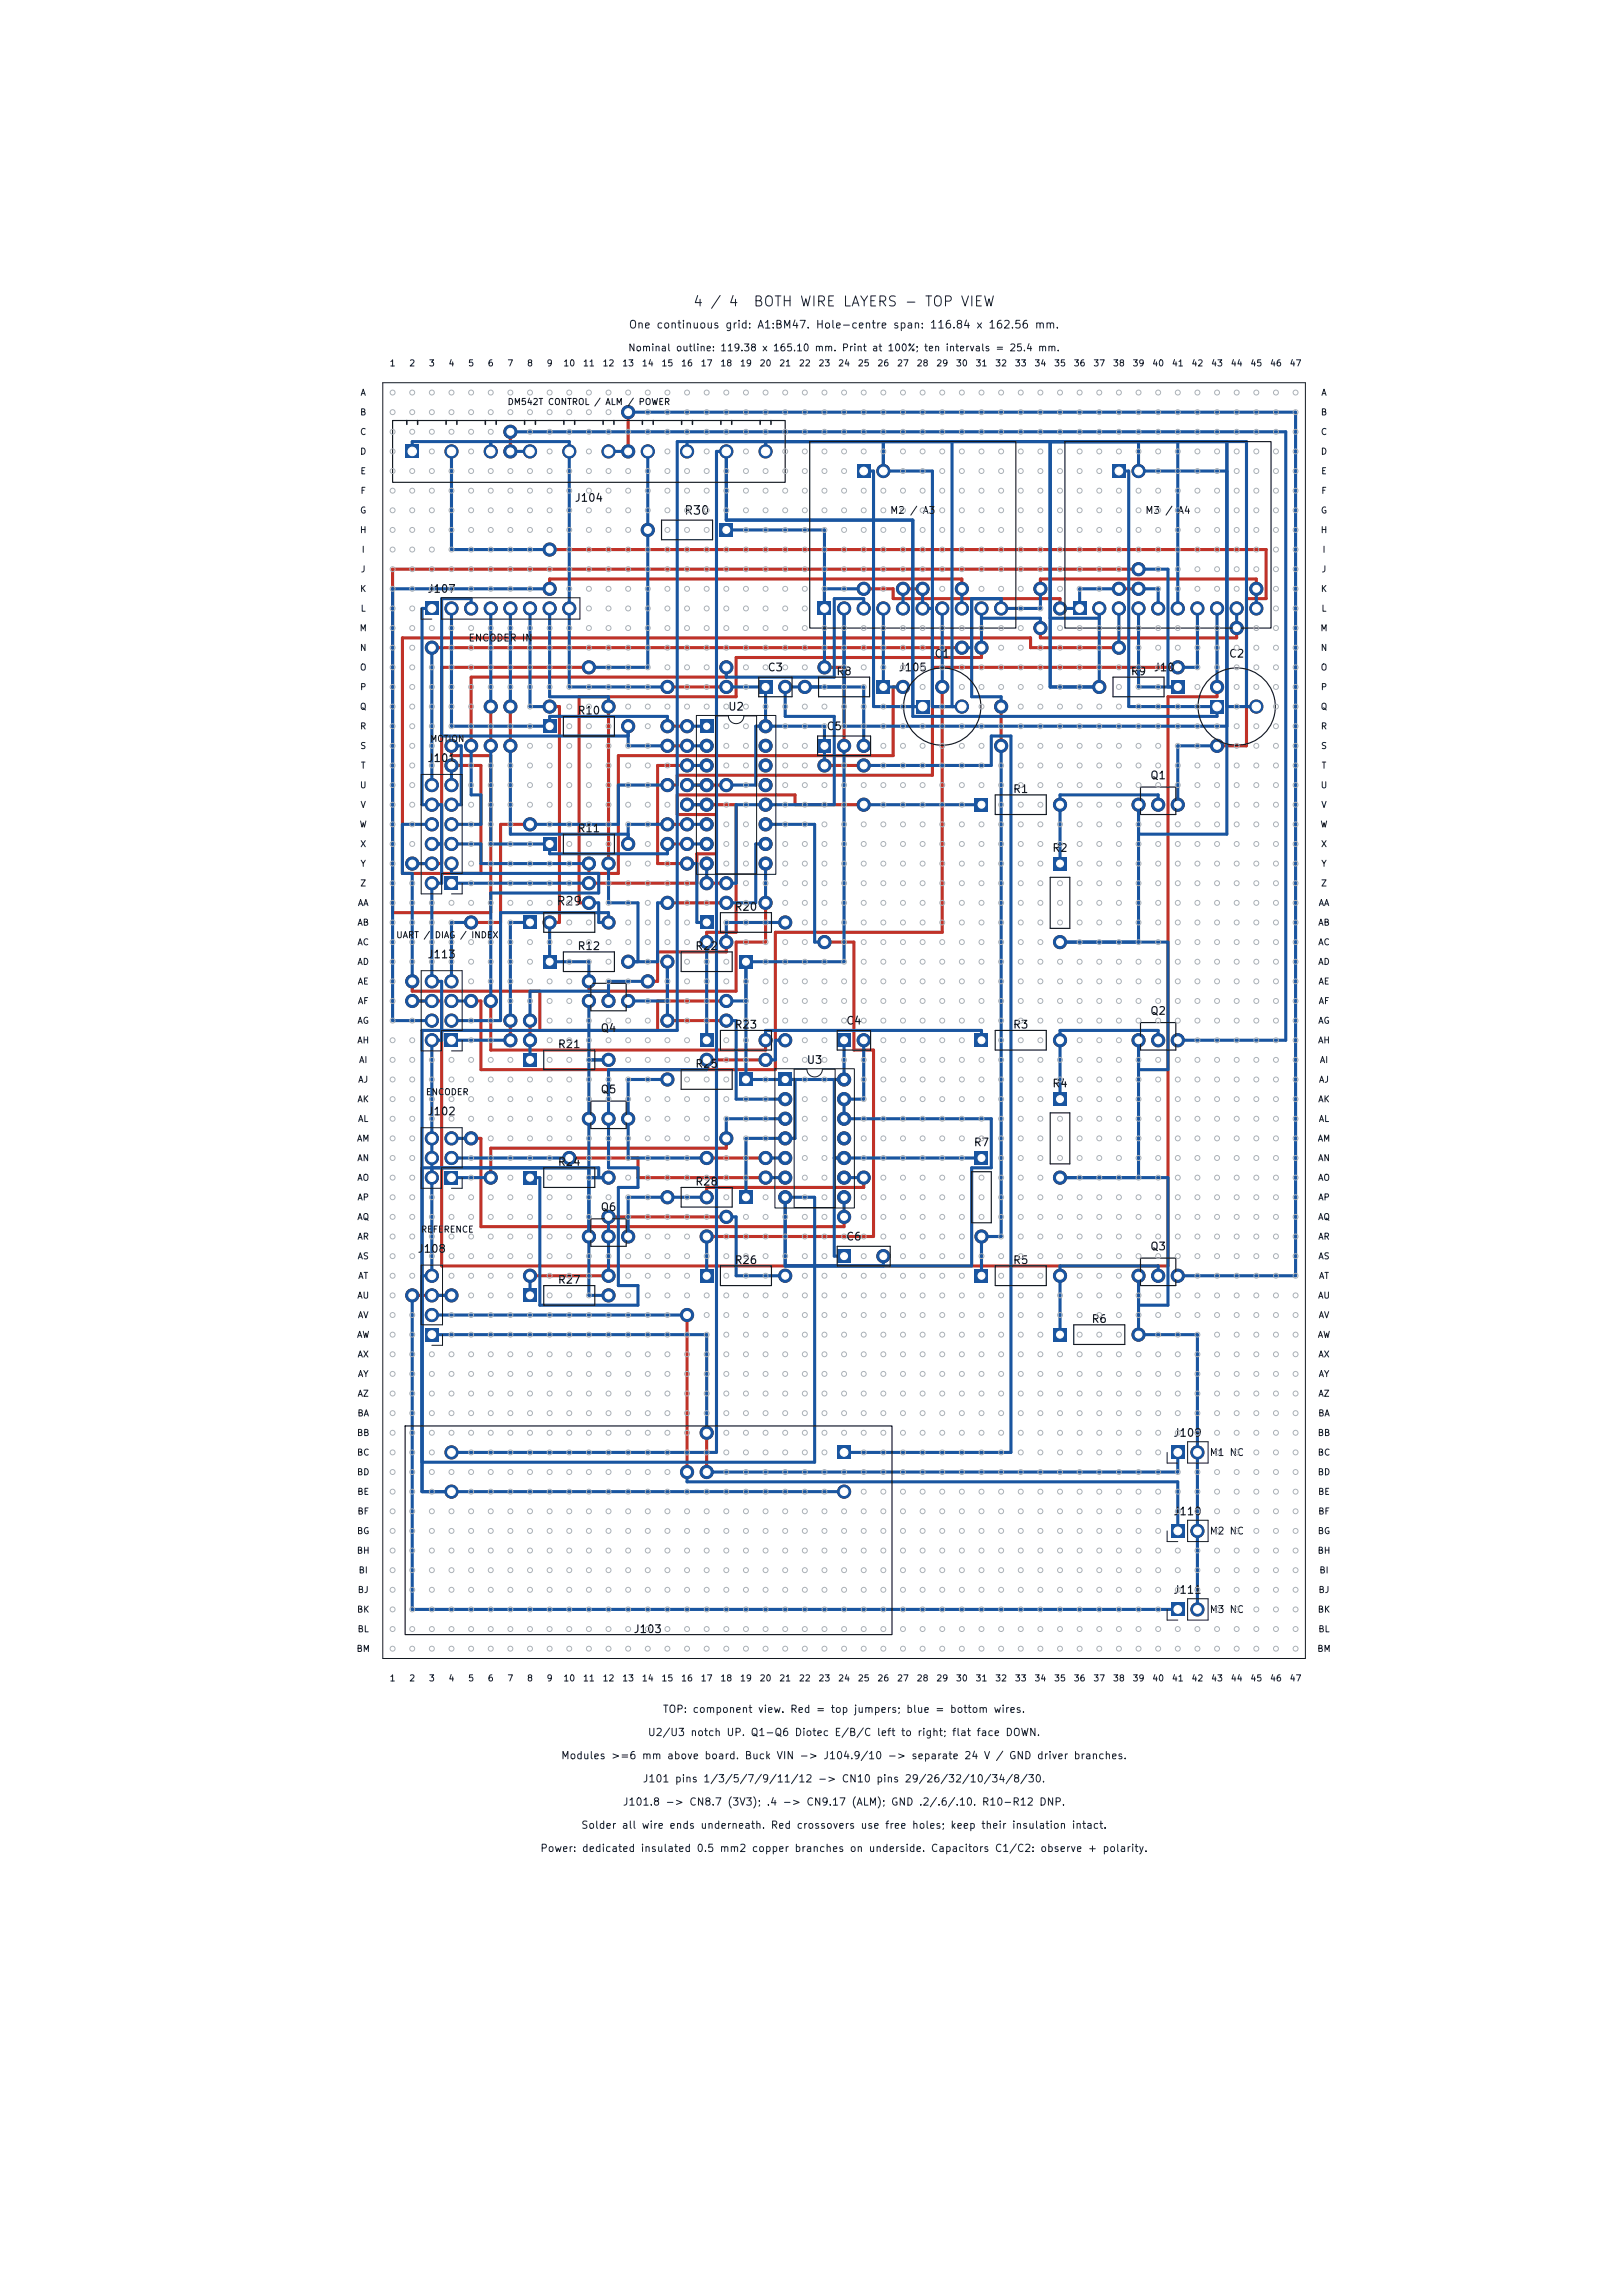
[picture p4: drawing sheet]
<svg xmlns="http://www.w3.org/2000/svg" width="210mm" height="297mm" viewBox="0 0 210 297" stroke-linecap="round" stroke-linejoin="round" font-family="sans-serif">
<defs><g id="words">
<g font-size="1.3" fill="#19232d">
<text x="89.6" y="40">4 / 4</text>
<text x="97.4" y="40">BOTH WIRE LAYERS - TOP VIEW</text>
</g>
<g font-size="1.1" fill="#14191e">
<text x="88.5" y="66.9">R30</text>
<text x="72" y="117.4">R29</text>
</g>
<g font-size="1" fill="#19232d">
<text x="81.3" y="42.8">One continuous grid: A1:BM47. Hole-centre span: 116.84 x 162.56 mm.</text>
<text x="85.7" y="221.9">TOP: component view. Red = top jumpers; blue = bottom wires.</text>
<text x="72.5" y="227.9">Modules &gt;=6 mm above board. Buck VIN -&gt; J104.9/10 -&gt; separate 24 V / GND driver branches.</text>
<text x="83.7" y="224.9">U2/U3 notch UP. Q1-Q6 Diotec E/B/C left to right; flat face DOWN.</text>
<text x="80.5" y="233.9">J101.8 -&gt; CN8.7 (3V3); .4 -&gt; CN9.17 (ALM); GND .2/.6/.10. R10-R12 DNP.</text>
<text x="83.1" y="230.9">J101 pins 1/3/5/7/9/11/12 -&gt; CN10 pins 29/26/32/10/34/8/30.</text>
<text x="69.8" y="239.9">Power: dedicated insulated 0.5 mm2 copper branches on underside. Capacitors C1/C2: observe + polarity.</text>
<text x="75.1" y="236.9">Solder all wire ends underneath. Red crossovers use free holes; keep their insulation intact.</text>
</g>
<g font-size="1" fill="#14191e">
<text x="74.3" y="65.2">J104</text>
<text x="55.2" y="77">J107</text>
<text x="99.3" y="87.1">C3</text>
<text x="108.1" y="87.6">R8</text>
<text x="116.2" y="87.1">J105</text>
<text x="120.8" y="85.3">C1</text>
<text x="146.2" y="87.6">R9</text>
<text x="149.2" y="87.1">J106</text>
<text x="158.9" y="85.3">C2</text>
<text x="74.6" y="92.7">R10</text>
<text x="94.2" y="92.2">U2</text>
<text x="106.9" y="94.7">C5</text>
<text x="55.2" y="98.9">J101</text>
<text x="148.8" y="101.1">Q1</text>
<text x="74.6" y="107.9">R11</text>
<text x="131" y="102.9">R1</text>
<text x="136.1" y="110.5">R2</text>
<text x="95" y="118.1">R20</text>
<text x="55.2" y="124.3">J113</text>
<text x="74.6" y="123.2">R12</text>
<text x="89.9" y="123.2">R22</text>
<text x="148.8" y="131.6">Q2</text>
<text x="72.1" y="135.9">R21</text>
<text x="77.6" y="133.8">Q4</text>
<text x="95" y="133.3">R23</text>
<text x="104.3" y="137.9">U3</text>
<text x="109.4" y="132.8">C4</text>
<text x="131" y="133.3">R3</text>
<text x="77.6" y="141.7">Q5</text>
<text x="89.9" y="138.4">R25</text>
<text x="136.1" y="141">R4</text>
<text x="55.2" y="144.6">J102</text>
<text x="125.9" y="148.6">R7</text>
<text x="72.1" y="151.1">R24</text>
<text x="89.9" y="153.7">R28</text>
<text x="77.6" y="157">Q6</text>
<text x="109.4" y="160.8">C6</text>
<text x="54" y="162.4">J108</text>
<text x="72.1" y="166.4">R27</text>
<text x="95" y="163.8">R26</text>
<text x="131" y="163.8">R5</text>
<text x="148.8" y="162">Q3</text>
<text x="141.2" y="171.4">R6</text>
<text x="151.8" y="186.2">J109</text>
<text x="151.8" y="196.3">J110</text>
<text x="151.8" y="206.5">J111</text>
<text x="81.9" y="211.6">J103</text>
</g>
<text font-size=".9" fill="#19232d" x="81.2" y="45.7">Nominal outline: 119.38 x 165.10 mm. Print at 100%; ten intervals = 25.4 mm.</text>
<g font-size=".9" fill="#14191e">
<text x="115.1" y="66.7">M2 / A3</text>
<text x="148.1" y="66.7">M3 / A4</text>
<text x="60.5" y="83.2">ENCODER IN</text>
<text x="156.5" y="188.6">M1 NC</text>
<text x="156.5" y="198.8">M2 NC</text>
<text x="156.5" y="209">M3 NC</text>
</g>
<g font-size=".8" fill="#19232d">
<text x="50.3" y="47.6">1</text>
<text x="52.9" y="47.6">2</text>
<text x="55.4" y="47.6">3</text>
<text x="58" y="47.6">4</text>
<text x="60.5" y="47.6">5</text>
<text x="63" y="47.6">6</text>
<text x="65.6" y="47.6">7</text>
<text x="68.1" y="47.6">8</text>
<text x="70.7" y="47.6">9</text>
<text x="72.8" y="47.6">10</text>
<text x="75.4" y="47.6">11</text>
<text x="77.9" y="47.6">12</text>
<text x="80.4" y="47.6">13</text>
<text x="83" y="47.6">14</text>
<text x="85.5" y="47.6">15</text>
<text x="88.1" y="47.6">16</text>
<text x="90.6" y="47.6">17</text>
<text x="93.1" y="47.6">18</text>
<text x="95.7" y="47.6">19</text>
<text x="98.2" y="47.6">20</text>
<text x="100.8" y="47.6">21</text>
<text x="103.3" y="47.6">22</text>
<text x="105.8" y="47.6">23</text>
<text x="108.4" y="47.6">24</text>
<text x="110.9" y="47.6">25</text>
<text x="113.5" y="47.6">26</text>
<text x="116" y="47.6">27</text>
<text x="118.5" y="47.6">28</text>
<text x="121.1" y="47.6">29</text>
<text x="123.6" y="47.6">30</text>
<text x="126.2" y="47.6">31</text>
<text x="128.7" y="47.6">32</text>
<text x="131.2" y="47.6">33</text>
<text x="133.8" y="47.6">34</text>
<text x="136.3" y="47.6">35</text>
<text x="138.9" y="47.6">36</text>
<text x="141.4" y="47.6">37</text>
<text x="143.9" y="47.6">38</text>
<text x="146.5" y="47.6">39</text>
<text x="149" y="47.6">40</text>
<text x="151.6" y="47.6">41</text>
<text x="154.1" y="47.6">42</text>
<text x="156.6" y="47.6">43</text>
<text x="159.2" y="47.6">44</text>
<text x="161.7" y="47.6">45</text>
<text x="164.3" y="47.6">46</text>
<text x="166.8" y="47.6">47</text>
<text x="46.5" y="53.9">B</text>
<text x="46.6" y="51.4">A</text>
<text x="170.8" y="53.9">B</text>
<text x="170.9" y="51.4">A</text>
<text x="46.5" y="56.5">C</text>
<text x="46.5" y="59">D</text>
<text x="170.8" y="56.5">C</text>
<text x="170.8" y="59">D</text>
<text x="46.6" y="61.6">E</text>
<text x="46.6" y="64.1">F</text>
<text x="170.9" y="61.6">E</text>
<text x="170.9" y="64.1">F</text>
<text x="46.5" y="69.2">H</text>
<text x="46.5" y="66.6">G</text>
<text x="46.7" y="71.7">I</text>
<text x="170.8" y="69.2">H</text>
<text x="170.8" y="66.6">G</text>
<text x="171" y="71.7">I</text>
<text x="46.5" y="76.8">K</text>
<text x="46.6" y="74.3">J</text>
<text x="170.8" y="76.8">K</text>
<text x="170.9" y="74.3">J</text>
<text x="46.5" y="81.9">M</text>
<text x="46.6" y="79.3">L</text>
<text x="170.8" y="81.9">M</text>
<text x="170.9" y="79.3">L</text>
<text x="46.5" y="84.4">N</text>
<text x="46.5" y="87">O</text>
<text x="46.5" y="89.5">P</text>
<text x="170.8" y="84.4">N</text>
<text x="170.8" y="87">O</text>
<text x="170.8" y="89.5">P</text>
<text x="46.5" y="92">Q</text>
<text x="46.5" y="94.6">R</text>
<text x="170.8" y="92">Q</text>
<text x="170.8" y="94.6">R</text>
<text x="46.5" y="97.1">S</text>
<text x="46.6" y="99.7">T</text>
<text x="170.9" y="97.1">S</text>
<text x="170.9" y="99.7">T</text>
<text x="46.5" y="107.3">W</text>
<text x="46.5" y="102.2">U</text>
<text x="46.6" y="104.7">V</text>
<text x="170.8" y="107.3">W</text>
<text x="170.8" y="102.2">U</text>
<text x="170.9" y="104.7">V</text>
<text x="46.5" y="109.8">X</text>
<text x="46.6" y="112.4">Y</text>
<text x="170.9" y="109.8">X</text>
<text x="170.9" y="112.4">Y</text>
<text x="46.2" y="120">AB</text>
<text x="46.2" y="117.4">AA</text>
<text x="46.5" y="114.9">Z</text>
<text x="170.5" y="120">AB</text>
<text x="170.6" y="117.4">AA</text>
<text x="170.9" y="114.9">Z</text>
<text x="46.2" y="122.5">AC</text>
<text x="46.2" y="125.1">AD</text>
<text x="170.5" y="122.5">AC</text>
<text x="170.5" y="125.1">AD</text>
<text x="46.2" y="127.6">AE</text>
<text x="46.2" y="130.1">AF</text>
<text x="170.5" y="127.6">AE</text>
<text x="170.6" y="130.1">AF</text>
<text x="46.2" y="135.2">AH</text>
<text x="46.2" y="132.7">AG</text>
<text x="46.4" y="137.8">AI</text>
<text x="170.5" y="135.2">AH</text>
<text x="170.5" y="132.7">AG</text>
<text x="170.7" y="137.8">AI</text>
<text x="46.2" y="142.8">AK</text>
<text x="46.3" y="140.3">AJ</text>
<text x="170.5" y="142.8">AK</text>
<text x="170.6" y="140.3">AJ</text>
<text x="46.1" y="147.9">AM</text>
<text x="46.3" y="145.4">AL</text>
<text x="170.4" y="147.9">AM</text>
<text x="170.6" y="145.4">AL</text>
<text x="46.2" y="150.5">AN</text>
<text x="46.2" y="153">AO</text>
<text x="46.2" y="155.5">AP</text>
<text x="170.5" y="150.5">AN</text>
<text x="170.5" y="153">AO</text>
<text x="170.5" y="155.5">AP</text>
<text x="46.2" y="158.1">AQ</text>
<text x="46.2" y="160.6">AR</text>
<text x="170.5" y="158.1">AQ</text>
<text x="170.5" y="160.6">AR</text>
<text x="46.2" y="163.2">AS</text>
<text x="46.3" y="165.7">AT</text>
<text x="170.5" y="163.2">AS</text>
<text x="170.6" y="165.7">AT</text>
<text x="46.1" y="173.3">AW</text>
<text x="46.2" y="168.2">AU</text>
<text x="46.2" y="170.8">AV</text>
<text x="170.4" y="173.3">AW</text>
<text x="170.5" y="168.2">AU</text>
<text x="170.6" y="170.8">AV</text>
<text x="46.2" y="175.9">AX</text>
<text x="46.2" y="178.4">AY</text>
<text x="170.5" y="175.9">AX</text>
<text x="170.6" y="178.4">AY</text>
<text x="46.2" y="183.5">BA</text>
<text x="46.2" y="180.9">AZ</text>
<text x="170.5" y="183.5">BA</text>
<text x="170.5" y="180.9">AZ</text>
<text x="46.1" y="186">BB</text>
<text x="46.1" y="188.6">BC</text>
<text x="46.1" y="191.1">BD</text>
<text x="170.4" y="186">BB</text>
<text x="170.4" y="188.6">BC</text>
<text x="170.4" y="191.1">BD</text>
<text x="46.2" y="193.6">BE</text>
<text x="46.2" y="196.2">BF</text>
<text x="170.5" y="193.6">BE</text>
<text x="170.5" y="196.2">BF</text>
<text x="46.1" y="201.3">BH</text>
<text x="46.1" y="198.7">BG</text>
<text x="46.3" y="203.8">BI</text>
<text x="170.4" y="201.3">BH</text>
<text x="170.4" y="198.7">BG</text>
<text x="170.6" y="203.8">BI</text>
<text x="46.1" y="208.9">BK</text>
<text x="46.2" y="206.3">BJ</text>
<text x="170.4" y="208.9">BK</text>
<text x="170.5" y="206.3">BJ</text>
<text x="46.1" y="214">BM</text>
<text x="46.2" y="211.4">BL</text>
<text x="170.4" y="214">BM</text>
<text x="170.5" y="211.4">BL</text>
<text x="50.3" y="217.8">1</text>
<text x="52.9" y="217.8">2</text>
<text x="55.4" y="217.8">3</text>
<text x="58" y="217.8">4</text>
<text x="60.5" y="217.8">5</text>
<text x="63" y="217.8">6</text>
<text x="65.6" y="217.8">7</text>
<text x="68.1" y="217.8">8</text>
<text x="70.7" y="217.8">9</text>
<text x="72.8" y="217.8">10</text>
<text x="75.4" y="217.8">11</text>
<text x="77.9" y="217.8">12</text>
<text x="80.4" y="217.8">13</text>
<text x="83" y="217.8">14</text>
<text x="85.5" y="217.8">15</text>
<text x="88.1" y="217.8">16</text>
<text x="90.6" y="217.8">17</text>
<text x="93.1" y="217.8">18</text>
<text x="95.7" y="217.8">19</text>
<text x="98.2" y="217.8">20</text>
<text x="100.8" y="217.8">21</text>
<text x="103.3" y="217.8">22</text>
<text x="105.8" y="217.8">23</text>
<text x="108.4" y="217.8">24</text>
<text x="110.9" y="217.8">25</text>
<text x="113.5" y="217.8">26</text>
<text x="116" y="217.8">27</text>
<text x="118.5" y="217.8">28</text>
<text x="121.1" y="217.8">29</text>
<text x="123.6" y="217.8">30</text>
<text x="126.2" y="217.8">31</text>
<text x="128.7" y="217.8">32</text>
<text x="131.2" y="217.8">33</text>
<text x="133.8" y="217.8">34</text>
<text x="136.3" y="217.8">35</text>
<text x="138.9" y="217.8">36</text>
<text x="141.4" y="217.8">37</text>
<text x="143.9" y="217.8">38</text>
<text x="146.5" y="217.8">39</text>
<text x="149" y="217.8">40</text>
<text x="151.6" y="217.8">41</text>
<text x="154.1" y="217.8">42</text>
<text x="156.6" y="217.8">43</text>
<text x="159.2" y="217.8">44</text>
<text x="161.7" y="217.8">45</text>
<text x="164.3" y="217.8">46</text>
<text x="166.8" y="217.8">47</text>
</g>
<g font-size=".8" fill="#14191e">
<text x="65.6" y="52.6">DM542T CONTROL / ALM / POWER</text>
<text x="55.6" y="96.2">MOTION</text>
<text x="51.2" y="121.6">UART /</text>
<text x="56.2" y="121.6">DIAG / INDEX</text>
<text x="55" y="141.9">ENCODER</text>
<text x="54.4" y="159.7">REFERENCE</text>
</g>
</g></defs>
<path d="M95.7 123.6h1.7v1.7h-1.7z" fill="#c03228"/>
<circle cx="86.4" cy="124.5" r=".85" fill="#c03228" stroke="#c03228" stroke-width=".13"/>
<path d="M52.5 57.6h1.7v1.7h-1.7z" fill="#c03228"/>
<g fill="#c03228" stroke="#c03228" stroke-width=".13">
<circle cx="58.4" cy="58.4" r=".85"/>
<circle cx="63.5" cy="58.4" r=".85"/>
<circle cx="68.6" cy="58.4" r=".85"/>
<circle cx="73.7" cy="58.4" r=".85"/>
<circle cx="78.7" cy="58.4" r=".85"/>
<circle cx="83.8" cy="58.4" r=".85"/>
<circle cx="88.9" cy="58.4" r=".85"/>
<circle cx="94" cy="58.4" r=".85"/>
<circle cx="99.1" cy="58.4" r=".85"/>
</g>
<path d="M67.7 136.3h1.7v1.7h-1.7z" fill="#c03228"/>
<g fill="#c03228" stroke="#c03228" stroke-width=".13">
<circle cx="78.7" cy="137.2" r=".85"/>
<circle cx="149.9" cy="134.6" r=".85"/>
<circle cx="152.4" cy="134.6" r=".85"/>
<circle cx="147.3" cy="134.6" r=".85"/>
</g>
<path d="M126.2 133.8h1.6v1.7h-1.6z" fill="#c03228"/>
<circle cx="137.2" cy="134.6" r=".85" fill="#c03228" stroke="#c03228" stroke-width=".13"/>
<path d="M55 77.9h1.7v1.7h-1.7z" fill="#c03228"/>
<g fill="#c03228" stroke="#c03228" stroke-width=".13">
<circle cx="58.4" cy="78.7" r=".85"/>
<circle cx="61" cy="78.7" r=".85"/>
<circle cx="63.5" cy="78.7" r=".85"/>
<circle cx="66" cy="78.7" r=".85"/>
<circle cx="68.6" cy="78.7" r=".85"/>
<circle cx="71.1" cy="78.7" r=".85"/>
<circle cx="73.7" cy="78.7" r=".85"/>
</g>
<path d="M105.8 77.9h1.7v1.7h-1.7z" fill="#c03228"/>
<g fill="#c03228" stroke="#c03228" stroke-width=".13">
<circle cx="109.2" cy="78.7" r=".85"/>
<circle cx="111.8" cy="78.7" r=".85"/>
<circle cx="114.3" cy="78.7" r=".85"/>
<circle cx="116.8" cy="78.7" r=".85"/>
<circle cx="119.4" cy="78.7" r=".85"/>
<circle cx="121.9" cy="78.7" r=".85"/>
<circle cx="124.5" cy="78.7" r=".85"/>
<circle cx="127" cy="78.7" r=".85"/>
<circle cx="129.5" cy="78.7" r=".85"/>
</g>
<path d="M110.9 60.1h1.7v1.7h-1.7z" fill="#c03228"/>
<circle cx="114.3" cy="61" r=".85" fill="#c03228" stroke="#c03228" stroke-width=".13"/>
<path d="M98.2 88h1.7v1.8h-1.7z" fill="#c03228"/>
<circle cx="101.6" cy="88.9" r=".85" fill="#c03228" stroke="#c03228" stroke-width=".13"/>
<path d="M70.3 93.1h1.7v1.7h-1.7z" fill="#c03228"/>
<circle cx="81.3" cy="94" r=".85" fill="#c03228" stroke="#c03228" stroke-width=".13"/>
<path d="M108.4 161.7h1.7v1.7h-1.7z" fill="#c03228"/>
<circle cx="114.3" cy="162.6" r=".85" fill="#c03228" stroke="#c03228" stroke-width=".13"/>
<path d="M136.3 141.4h1.7v1.7h-1.7z" fill="#c03228"/>
<circle cx="137.2" cy="152.4" r=".85" fill="#c03228" stroke="#c03228" stroke-width=".13"/>
<path d="M57.6 133.8h1.7v1.7h-1.7z" fill="#c03228"/>
<g fill="#c03228" stroke="#c03228" stroke-width=".13">
<circle cx="55.9" cy="134.6" r=".85"/>
<circle cx="58.4" cy="132.1" r=".85"/>
<circle cx="55.9" cy="132.1" r=".85"/>
<circle cx="58.4" cy="129.5" r=".85"/>
<circle cx="55.9" cy="129.5" r=".85"/>
<circle cx="58.4" cy="127" r=".85"/>
<circle cx="55.9" cy="127" r=".85"/>
</g>
<path d="M90.6 164.3h1.7v1.6h-1.7z" fill="#c03228"/>
<g fill="#c03228" stroke="#c03228" stroke-width=".13">
<circle cx="101.6" cy="165.1" r=".85"/>
<circle cx="78.7" cy="144.8" r=".85"/>
<circle cx="81.3" cy="144.8" r=".85"/>
<circle cx="76.2" cy="144.8" r=".85"/>
<circle cx="149.9" cy="104.1" r=".85"/>
<circle cx="152.4" cy="104.1" r=".85"/>
<circle cx="147.3" cy="104.1" r=".85"/>
</g>
<path d="M67.7 118.5h1.7v1.7h-1.7z" fill="#c03228"/>
<circle cx="78.7" cy="119.4" r=".85" fill="#c03228" stroke="#c03228" stroke-width=".13"/>
<path d="M55 171.9h1.7v1.7h-1.7z" fill="#c03228"/>
<g fill="#c03228" stroke="#c03228" stroke-width=".13">
<circle cx="55.9" cy="170.2" r=".85"/>
<circle cx="55.9" cy="167.6" r=".85"/>
<circle cx="55.9" cy="165.1" r=".85"/>
</g>
<path d="M151.6 207.4h1.6v1.7h-1.6z" fill="#c03228"/>
<circle cx="154.9" cy="208.3" r=".85" fill="#c03228" stroke="#c03228" stroke-width=".13"/>
<path d="M90.6 118.5h1.7v1.7h-1.7z" fill="#c03228"/>
<circle cx="101.6" cy="119.4" r=".85" fill="#c03228" stroke="#c03228" stroke-width=".13"/>
<path d="M151.6 88h1.6v1.8h-1.6z" fill="#c03228"/>
<g fill="#c03228" stroke="#c03228" stroke-width=".13">
<circle cx="142.2" cy="88.9" r=".85"/>
<circle cx="78.7" cy="160" r=".85"/>
<circle cx="81.3" cy="160" r=".85"/>
<circle cx="76.2" cy="160" r=".85"/>
</g>
<path d="M95.7 138.9h1.7v1.6h-1.7z" fill="#c03228"/>
<circle cx="86.4" cy="139.7" r=".85" fill="#c03228" stroke="#c03228" stroke-width=".13"/>
<path d="M100.8 138.9h1.6v1.6h-1.6z" fill="#c03228"/>
<g fill="#c03228" stroke="#c03228" stroke-width=".13">
<circle cx="101.6" cy="142.2" r=".85"/>
<circle cx="101.6" cy="144.8" r=".85"/>
<circle cx="101.6" cy="147.3" r=".85"/>
<circle cx="101.6" cy="149.9" r=".85"/>
<circle cx="101.6" cy="152.4" r=".85"/>
<circle cx="101.6" cy="154.9" r=".85"/>
<circle cx="109.2" cy="154.9" r=".85"/>
<circle cx="109.2" cy="152.4" r=".85"/>
<circle cx="109.2" cy="149.9" r=".85"/>
<circle cx="109.2" cy="147.3" r=".85"/>
<circle cx="109.2" cy="144.8" r=".85"/>
<circle cx="109.2" cy="142.2" r=".85"/>
<circle cx="109.2" cy="139.7" r=".85"/>
</g>
<path d="M57.6 151.6h1.7v1.6h-1.7z" fill="#c03228"/>
<g fill="#c03228" stroke="#c03228" stroke-width=".13">
<circle cx="55.9" cy="152.4" r=".85"/>
<circle cx="58.4" cy="149.9" r=".85"/>
<circle cx="55.9" cy="149.9" r=".85"/>
<circle cx="58.4" cy="147.3" r=".85"/>
<circle cx="55.9" cy="147.3" r=".85"/>
</g>
<path d="M113.5 88h1.6v1.8h-1.6z" fill="#c03228"/>
<circle cx="104.1" cy="88.9" r=".85" fill="#c03228" stroke="#c03228" stroke-width=".13"/>
<path d="M95.7 154.1h1.7v1.7h-1.7z" fill="#c03228"/>
<circle cx="86.4" cy="154.9" r=".85" fill="#c03228" stroke="#c03228" stroke-width=".13"/>
<path d="M126.2 103.3h1.6v1.7h-1.6z" fill="#c03228"/>
<circle cx="137.2" cy="104.1" r=".85" fill="#c03228" stroke="#c03228" stroke-width=".13"/>
<path d="M70.3 123.6h1.7v1.7h-1.7z" fill="#c03228"/>
<circle cx="81.3" cy="124.5" r=".85" fill="#c03228" stroke="#c03228" stroke-width=".13"/>
<path d="M156.6 90.6h1.7v1.7h-1.7z" fill="#c03228"/>
<circle cx="162.6" cy="91.4" r=".85" fill="#c03228" stroke="#c03228" stroke-width=".13"/>
<path d="M136.3 110.9h1.7v1.7h-1.7z" fill="#c03228"/>
<g fill="#c03228" stroke="#c03228" stroke-width=".13">
<circle cx="137.2" cy="121.9" r=".85"/>
<circle cx="78.7" cy="129.5" r=".85"/>
<circle cx="81.3" cy="129.5" r=".85"/>
<circle cx="76.2" cy="129.5" r=".85"/>
<circle cx="149.9" cy="165.1" r=".85"/>
<circle cx="152.4" cy="165.1" r=".85"/>
<circle cx="147.3" cy="165.1" r=".85"/>
</g>
<path d="M151.6 187.1h1.6v1.7h-1.6z" fill="#c03228"/>
<circle cx="154.9" cy="188" r=".85" fill="#c03228" stroke="#c03228" stroke-width=".13"/>
<path d="M93.1 67.7h1.7v1.7h-1.7z" fill="#c03228"/>
<circle cx="83.8" cy="68.6" r=".85" fill="#c03228" stroke="#c03228" stroke-width=".13"/>
<path d="M57.6 113.4h1.7v1.8h-1.7z" fill="#c03228"/>
<g fill="#c03228" stroke="#c03228" stroke-width=".13">
<circle cx="55.9" cy="114.3" r=".85"/>
<circle cx="58.4" cy="111.8" r=".85"/>
<circle cx="55.9" cy="111.8" r=".85"/>
<circle cx="58.4" cy="109.2" r=".85"/>
<circle cx="55.9" cy="109.2" r=".85"/>
<circle cx="58.4" cy="106.7" r=".85"/>
<circle cx="55.9" cy="106.7" r=".85"/>
<circle cx="58.4" cy="104.1" r=".85"/>
<circle cx="55.9" cy="104.1" r=".85"/>
<circle cx="58.4" cy="101.6" r=".85"/>
<circle cx="55.9" cy="101.6" r=".85"/>
</g>
<path d="M126.2 164.3h1.6v1.6h-1.6z" fill="#c03228"/>
<circle cx="137.2" cy="165.1" r=".85" fill="#c03228" stroke="#c03228" stroke-width=".13"/>
<path d="M126.2 149h1.6v1.7h-1.6z" fill="#c03228"/>
<circle cx="127" cy="160" r=".85" fill="#c03228" stroke="#c03228" stroke-width=".13"/>
<path d="M70.3 108.4h1.7v1.7h-1.7z" fill="#c03228"/>
<circle cx="81.3" cy="109.2" r=".85" fill="#c03228" stroke="#c03228" stroke-width=".13"/>
<path d="M90.6 133.8h1.7v1.7h-1.7z" fill="#c03228"/>
<circle cx="101.6" cy="134.6" r=".85" fill="#c03228" stroke="#c03228" stroke-width=".13"/>
<path d="M151.6 197.3h1.6v1.7h-1.6z" fill="#c03228"/>
<circle cx="154.9" cy="198.1" r=".85" fill="#c03228" stroke="#c03228" stroke-width=".13"/>
<path d="M67.7 151.6h1.7v1.6h-1.7z" fill="#c03228"/>
<circle cx="78.7" cy="152.4" r=".85" fill="#c03228" stroke="#c03228" stroke-width=".13"/>
<path d="M105.8 95.7h1.7v1.7h-1.7z" fill="#c03228"/>
<circle cx="111.8" cy="96.5" r=".85" fill="#c03228" stroke="#c03228" stroke-width=".13"/>
<path d="M108.4 187.1h1.7v1.7h-1.7z" fill="#c03228"/>
<g fill="#c03228" stroke="#c03228" stroke-width=".13">
<circle cx="109.2" cy="193" r=".85"/>
<circle cx="58.4" cy="193" r=".85"/>
<circle cx="58.4" cy="188" r=".85"/>
</g>
<path d="M118.5 90.6h1.7v1.7h-1.7z" fill="#c03228"/>
<circle cx="124.5" cy="91.4" r=".85" fill="#c03228" stroke="#c03228" stroke-width=".13"/>
<path d="M90.6 93.1h1.7v1.7h-1.7z" fill="#c03228"/>
<g fill="#c03228" stroke="#c03228" stroke-width=".13">
<circle cx="91.4" cy="96.5" r=".85"/>
<circle cx="91.4" cy="99.1" r=".85"/>
<circle cx="91.4" cy="101.6" r=".85"/>
<circle cx="91.4" cy="104.1" r=".85"/>
<circle cx="91.4" cy="106.7" r=".85"/>
<circle cx="91.4" cy="109.2" r=".85"/>
<circle cx="91.4" cy="111.8" r=".85"/>
<circle cx="99.1" cy="111.8" r=".85"/>
<circle cx="99.1" cy="109.2" r=".85"/>
<circle cx="99.1" cy="106.7" r=".85"/>
<circle cx="99.1" cy="104.1" r=".85"/>
<circle cx="99.1" cy="101.6" r=".85"/>
<circle cx="99.1" cy="99.1" r=".85"/>
<circle cx="99.1" cy="96.5" r=".85"/>
<circle cx="99.1" cy="94" r=".85"/>
</g>
<path d="M136.3 171.9h1.7v1.7h-1.7z" fill="#c03228"/>
<circle cx="147.3" cy="172.7" r=".85" fill="#c03228" stroke="#c03228" stroke-width=".13"/>
<path d="M138.9 77.9h1.6v1.7h-1.6z" fill="#c03228"/>
<g fill="#c03228" stroke="#c03228" stroke-width=".13">
<circle cx="142.2" cy="78.7" r=".85"/>
<circle cx="144.8" cy="78.7" r=".85"/>
<circle cx="147.3" cy="78.7" r=".85"/>
<circle cx="149.9" cy="78.7" r=".85"/>
<circle cx="152.4" cy="78.7" r=".85"/>
<circle cx="154.9" cy="78.7" r=".85"/>
<circle cx="157.5" cy="78.7" r=".85"/>
<circle cx="160" cy="78.7" r=".85"/>
<circle cx="162.6" cy="78.7" r=".85"/>
</g>
<path d="M143.9 60.1h1.7v1.7h-1.7z" fill="#c03228"/>
<circle cx="147.3" cy="61" r=".85" fill="#c03228" stroke="#c03228" stroke-width=".13"/>
<path d="M108.4 133.8h1.7v1.7h-1.7z" fill="#c03228"/>
<circle cx="111.8" cy="134.6" r=".85" fill="#c03228" stroke="#c03228" stroke-width=".13"/>
<path d="M67.7 166.8h1.7v1.7h-1.7z" fill="#c03228"/>
<g fill="#c03228" stroke="#c03228" stroke-width=".13">
<circle cx="78.7" cy="167.6" r=".85"/>
<circle cx="53.3" cy="127" r=".85"/>
<circle cx="94" cy="129.5" r=".85"/>
<circle cx="111.8" cy="76.2" r=".85"/>
<circle cx="109.2" cy="96.5" r=".85"/>
<circle cx="137.2" cy="78.7" r=".85"/>
<circle cx="106.7" cy="86.4" r=".85"/>
<circle cx="144.8" cy="76.2" r=".85"/>
<circle cx="147.3" cy="76.2" r=".85"/>
<circle cx="86.4" cy="132.1" r=".85"/>
<circle cx="94" cy="132.1" r=".85"/>
<circle cx="86.4" cy="88.9" r=".85"/>
<circle cx="111.8" cy="99.1" r=".85"/>
<circle cx="94" cy="88.9" r=".85"/>
<circle cx="88.9" cy="101.6" r=".85"/>
<circle cx="94" cy="101.6" r=".85"/>
<circle cx="106.7" cy="99.1" r=".85"/>
<circle cx="71.1" cy="71.1" r=".85"/>
<circle cx="157.5" cy="96.5" r=".85"/>
<circle cx="66" cy="55.9" r=".85"/>
<circle cx="66" cy="58.4" r=".85"/>
<circle cx="81.3" cy="53.3" r=".85"/>
<circle cx="81.3" cy="58.4" r=".85"/>
<circle cx="76.2" cy="86.4" r=".85"/>
<circle cx="53.3" cy="111.8" r=".85"/>
<circle cx="94" cy="114.3" r=".85"/>
<circle cx="116.8" cy="76.2" r=".85"/>
<circle cx="91.4" cy="114.3" r=".85"/>
<circle cx="119.4" cy="76.2" r=".85"/>
<circle cx="94" cy="121.9" r=".85"/>
<circle cx="83.8" cy="127" r=".85"/>
<circle cx="68.6" cy="134.6" r=".85"/>
<circle cx="68.6" cy="132.1" r=".85"/>
<circle cx="99.1" cy="134.6" r=".85"/>
<circle cx="63.5" cy="129.5" r=".85"/>
<circle cx="86.4" cy="94" r=".85"/>
<circle cx="88.9" cy="94" r=".85"/>
<circle cx="86.4" cy="96.5" r=".85"/>
<circle cx="88.9" cy="96.5" r=".85"/>
<circle cx="63.5" cy="91.4" r=".85"/>
<circle cx="88.9" cy="109.2" r=".85"/>
<circle cx="63.5" cy="96.5" r=".85"/>
<circle cx="86.4" cy="109.2" r=".85"/>
<circle cx="86.4" cy="106.7" r=".85"/>
<circle cx="88.9" cy="106.7" r=".85"/>
<circle cx="66" cy="91.4" r=".85"/>
<circle cx="66" cy="96.5" r=".85"/>
<circle cx="71.1" cy="119.4" r=".85"/>
<circle cx="76.2" cy="127" r=".85"/>
<circle cx="71.1" cy="91.4" r=".85"/>
<circle cx="99.1" cy="116.8" r=".85"/>
<circle cx="94" cy="116.8" r=".85"/>
<circle cx="78.7" cy="111.8" r=".85"/>
<circle cx="78.7" cy="91.4" r=".85"/>
<circle cx="86.4" cy="116.8" r=".85"/>
<circle cx="61" cy="96.5" r=".85"/>
<circle cx="94" cy="86.4" r=".85"/>
<circle cx="116.8" cy="88.9" r=".85"/>
<circle cx="76.2" cy="111.8" r=".85"/>
<circle cx="61" cy="129.5" r=".85"/>
<circle cx="121.9" cy="88.9" r=".85"/>
<circle cx="71.1" cy="76.2" r=".85"/>
<circle cx="124.5" cy="76.2" r=".85"/>
<circle cx="127" cy="83.8" r=".85"/>
<circle cx="134.6" cy="81.3" r=".85"/>
<circle cx="76.2" cy="116.8" r=".85"/>
<circle cx="160" cy="81.3" r=".85"/>
<circle cx="55.9" cy="83.8" r=".85"/>
<circle cx="129.5" cy="91.4" r=".85"/>
<circle cx="124.5" cy="83.8" r=".85"/>
<circle cx="134.6" cy="76.2" r=".85"/>
<circle cx="129.5" cy="96.5" r=".85"/>
<circle cx="162.6" cy="76.2" r=".85"/>
<circle cx="66" cy="134.6" r=".85"/>
<circle cx="66" cy="132.1" r=".85"/>
<circle cx="53.3" cy="129.5" r=".85"/>
<circle cx="157.5" cy="88.9" r=".85"/>
<circle cx="86.4" cy="101.6" r=".85"/>
<circle cx="68.6" cy="106.7" r=".85"/>
<circle cx="152.4" cy="86.4" r=".85"/>
<circle cx="61" cy="119.4" r=".85"/>
<circle cx="106.7" cy="121.9" r=".85"/>
<circle cx="91.4" cy="160" r=".85"/>
<circle cx="94" cy="157.5" r=".85"/>
<circle cx="78.7" cy="165.1" r=".85"/>
<circle cx="78.7" cy="157.5" r=".85"/>
<circle cx="68.6" cy="165.1" r=".85"/>
<circle cx="99.1" cy="137.2" r=".85"/>
<circle cx="91.4" cy="137.2" r=".85"/>
<circle cx="91.4" cy="149.9" r=".85"/>
<circle cx="99.1" cy="149.9" r=".85"/>
<circle cx="91.4" cy="185.4" r=".85"/>
<circle cx="91.4" cy="190.5" r=".85"/>
<circle cx="88.9" cy="190.5" r=".85"/>
<circle cx="88.9" cy="170.2" r=".85"/>
<circle cx="53.3" cy="167.6" r=".85"/>
<circle cx="58.4" cy="167.6" r=".85"/>
<circle cx="88.9" cy="111.8" r=".85"/>
<circle cx="88.9" cy="99.1" r=".85"/>
<circle cx="58.4" cy="96.5" r=".85"/>
<circle cx="147.3" cy="73.7" r=".85"/>
<circle cx="91.4" cy="154.9" r=".85"/>
<circle cx="111.8" cy="152.4" r=".85"/>
<circle cx="63.5" cy="152.4" r=".85"/>
<circle cx="94" cy="147.3" r=".85"/>
<circle cx="99.1" cy="152.4" r=".85"/>
<circle cx="73.7" cy="149.9" r=".85"/>
<circle cx="61" cy="147.3" r=".85"/>
<circle cx="109.2" cy="157.5" r=".85"/>
<circle cx="76.2" cy="114.3" r=".85"/>
<circle cx="111.8" cy="104.1" r=".85"/>
<circle cx="144.8" cy="83.8" r=".85"/>
<circle cx="58.4" cy="99.1" r=".85"/>
<circle cx="91.4" cy="121.9" r=".85"/>
<circle cx="88.9" cy="104.1" r=".85"/>
</g>
<g fill="none" stroke="#c03228" stroke-width=".4">
<path d="M66 55.9v2.5M81.3 53.3v5.1M71.1 71.1h92.7v6.4h-2.5v19h-3.8M71.1 76.2v-1.3h53.4v1.3M111.8 76.2h3.8v1.3h21.6v1.2M116.8 76.2h2.6M134.6 76.2v-1.3h28v1.3M144.8 76.2h2.5M147.3 73.7h-96.5v44.4h12.7v-20.3h-5.1v-1.3M55.9 83.8h68.6M63.5 91.4v5.1M66 91.4v5.1"/>
<path d="M71.1 91.4h1.3v28h-1.3M76.2 86.4h-19.1v25.4h-3.8M78.7 91.4v20.4M86.4 88.9h7.6M86.4 96.5h2.5M86.4 94h2.5M88.9 99.1h-3.8v12.7h3.8M94 86.4v1.2h-33v8.9M106.7 86.4h2.5v10.1M106.7 99.1h5.1M116.8 88.9h-1.2v8.9h-35.6v15.2h-3.8v-1.2M121.9 88.9v31.8h-21.6v17.7h-38.1v-8.9h-1.2"/>
<path d="M127 83.8v1.3h-31.8v5.1h-20.3v26.6h1.3M129.5 91.4v5.1M134.6 81.3v1.3h25.4v-1.3M144.8 83.8h-11.5v-1.2h-81.2v30.4h10.1v-13.9h-3.8M152.4 86.4h-31.8v13.9h-33v1.3h-1.2M157.5 88.9v1.3h-6.4v73.6h-94v-34.3h-3.8M68.6 106.7h-3.8v12.7h-3.8M86.4 109.2h2.5M86.4 106.7h2.5M86.4 116.8h7.6M88.9 101.6h5.1M88.9 104.1h6.3v16.6h-3.8v1.2"/>
<path d="M91.4 114.3h2.6M99.1 116.8v5.1h-3.9v6.4h-19v-1.3M111.8 104.1h-8.9v-1.2h-15.3v2.5h5.1v5.1h-2.5v3.8h-14M53.3 127v1.3h16.5v5.1h15.3v-3.9h8.9M63.5 129.5v6.4h35.6v-1.3M66 132.1v2.5M68.6 132.1v2.5M86.4 132.1h7.6M91.4 137.2h7.7M94 121.9v1.3h-8.9v3.8h-1.3M106.7 121.9h3.8v14h2.5v24.1h-21.6M61 147.3h1.2v11.5h47v-1.3"/>
<path d="M73.7 149.9h8.8v2.5h16.6M78.7 157.5h15.3M91.4 149.9h7.7M94 147.3v1.3h-30.5v3.8M111.8 152.4v1.3h-20.4v1.2M53.3 167.6h5.1M68.6 165.1h10.1M88.9 170.2v20.3M91.4 185.4v5.1"/>
</g>
<path d="M95.7 123.6h1.7v1.7h-1.7z" fill="#1955a0"/>
<circle cx="86.4" cy="124.5" r=".85" fill="#1955a0" stroke="#1955a0" stroke-width=".13"/>
<path d="M52.5 57.6h1.7v1.7h-1.7z" fill="#1955a0"/>
<g fill="#1955a0" stroke="#1955a0" stroke-width=".13">
<circle cx="58.4" cy="58.4" r=".85"/>
<circle cx="63.5" cy="58.4" r=".85"/>
<circle cx="68.6" cy="58.4" r=".85"/>
<circle cx="73.7" cy="58.4" r=".85"/>
<circle cx="78.7" cy="58.4" r=".85"/>
<circle cx="83.8" cy="58.4" r=".85"/>
<circle cx="88.9" cy="58.4" r=".85"/>
<circle cx="94" cy="58.4" r=".85"/>
<circle cx="99.1" cy="58.4" r=".85"/>
</g>
<path d="M67.7 136.3h1.7v1.7h-1.7z" fill="#1955a0"/>
<g fill="#1955a0" stroke="#1955a0" stroke-width=".13">
<circle cx="78.7" cy="137.2" r=".85"/>
<circle cx="149.9" cy="134.6" r=".85"/>
<circle cx="152.4" cy="134.6" r=".85"/>
<circle cx="147.3" cy="134.6" r=".85"/>
</g>
<path d="M126.2 133.8h1.6v1.7h-1.6z" fill="#1955a0"/>
<circle cx="137.2" cy="134.6" r=".85" fill="#1955a0" stroke="#1955a0" stroke-width=".13"/>
<path d="M55 77.9h1.7v1.7h-1.7z" fill="#1955a0"/>
<g fill="#1955a0" stroke="#1955a0" stroke-width=".13">
<circle cx="58.4" cy="78.7" r=".85"/>
<circle cx="61" cy="78.7" r=".85"/>
<circle cx="63.5" cy="78.7" r=".85"/>
<circle cx="66" cy="78.7" r=".85"/>
<circle cx="68.6" cy="78.7" r=".85"/>
<circle cx="71.1" cy="78.7" r=".85"/>
<circle cx="73.7" cy="78.7" r=".85"/>
</g>
<path d="M105.8 77.9h1.7v1.7h-1.7z" fill="#1955a0"/>
<g fill="#1955a0" stroke="#1955a0" stroke-width=".13">
<circle cx="109.2" cy="78.7" r=".85"/>
<circle cx="111.8" cy="78.7" r=".85"/>
<circle cx="114.3" cy="78.7" r=".85"/>
<circle cx="116.8" cy="78.7" r=".85"/>
<circle cx="119.4" cy="78.7" r=".85"/>
<circle cx="121.9" cy="78.7" r=".85"/>
<circle cx="124.5" cy="78.7" r=".85"/>
<circle cx="127" cy="78.7" r=".85"/>
<circle cx="129.5" cy="78.7" r=".85"/>
</g>
<path d="M110.9 60.1h1.7v1.7h-1.7z" fill="#1955a0"/>
<circle cx="114.3" cy="61" r=".85" fill="#1955a0" stroke="#1955a0" stroke-width=".13"/>
<path d="M98.2 88h1.7v1.8h-1.7z" fill="#1955a0"/>
<circle cx="101.6" cy="88.9" r=".85" fill="#1955a0" stroke="#1955a0" stroke-width=".13"/>
<path d="M70.3 93.1h1.7v1.7h-1.7z" fill="#1955a0"/>
<circle cx="81.3" cy="94" r=".85" fill="#1955a0" stroke="#1955a0" stroke-width=".13"/>
<path d="M108.4 161.7h1.7v1.7h-1.7z" fill="#1955a0"/>
<circle cx="114.3" cy="162.6" r=".85" fill="#1955a0" stroke="#1955a0" stroke-width=".13"/>
<path d="M136.3 141.4h1.7v1.7h-1.7z" fill="#1955a0"/>
<circle cx="137.2" cy="152.4" r=".85" fill="#1955a0" stroke="#1955a0" stroke-width=".13"/>
<path d="M57.6 133.8h1.7v1.7h-1.7z" fill="#1955a0"/>
<g fill="#1955a0" stroke="#1955a0" stroke-width=".13">
<circle cx="55.9" cy="134.6" r=".85"/>
<circle cx="58.4" cy="132.1" r=".85"/>
<circle cx="55.9" cy="132.1" r=".85"/>
<circle cx="58.4" cy="129.5" r=".85"/>
<circle cx="55.9" cy="129.5" r=".85"/>
<circle cx="58.4" cy="127" r=".85"/>
<circle cx="55.9" cy="127" r=".85"/>
</g>
<path d="M90.6 164.3h1.7v1.6h-1.7z" fill="#1955a0"/>
<g fill="#1955a0" stroke="#1955a0" stroke-width=".13">
<circle cx="101.6" cy="165.1" r=".85"/>
<circle cx="78.7" cy="144.8" r=".85"/>
<circle cx="81.3" cy="144.8" r=".85"/>
<circle cx="76.2" cy="144.8" r=".85"/>
<circle cx="149.9" cy="104.1" r=".85"/>
<circle cx="152.4" cy="104.1" r=".85"/>
<circle cx="147.3" cy="104.1" r=".85"/>
</g>
<path d="M67.7 118.5h1.7v1.7h-1.7z" fill="#1955a0"/>
<circle cx="78.7" cy="119.4" r=".85" fill="#1955a0" stroke="#1955a0" stroke-width=".13"/>
<path d="M55 171.9h1.7v1.7h-1.7z" fill="#1955a0"/>
<g fill="#1955a0" stroke="#1955a0" stroke-width=".13">
<circle cx="55.9" cy="170.2" r=".85"/>
<circle cx="55.9" cy="167.6" r=".85"/>
<circle cx="55.9" cy="165.1" r=".85"/>
</g>
<path d="M151.6 207.4h1.6v1.7h-1.6z" fill="#1955a0"/>
<circle cx="154.9" cy="208.3" r=".85" fill="#1955a0" stroke="#1955a0" stroke-width=".13"/>
<path d="M90.6 118.5h1.7v1.7h-1.7z" fill="#1955a0"/>
<circle cx="101.6" cy="119.4" r=".85" fill="#1955a0" stroke="#1955a0" stroke-width=".13"/>
<path d="M151.6 88h1.6v1.8h-1.6z" fill="#1955a0"/>
<g fill="#1955a0" stroke="#1955a0" stroke-width=".13">
<circle cx="142.2" cy="88.9" r=".85"/>
<circle cx="78.7" cy="160" r=".85"/>
<circle cx="81.3" cy="160" r=".85"/>
<circle cx="76.2" cy="160" r=".85"/>
</g>
<path d="M95.7 138.9h1.7v1.6h-1.7z" fill="#1955a0"/>
<circle cx="86.4" cy="139.7" r=".85" fill="#1955a0" stroke="#1955a0" stroke-width=".13"/>
<path d="M100.8 138.9h1.6v1.6h-1.6z" fill="#1955a0"/>
<g fill="#1955a0" stroke="#1955a0" stroke-width=".13">
<circle cx="101.6" cy="142.2" r=".85"/>
<circle cx="101.6" cy="144.8" r=".85"/>
<circle cx="101.6" cy="147.3" r=".85"/>
<circle cx="101.6" cy="149.9" r=".85"/>
<circle cx="101.6" cy="152.4" r=".85"/>
<circle cx="101.6" cy="154.9" r=".85"/>
<circle cx="109.2" cy="154.9" r=".85"/>
<circle cx="109.2" cy="152.4" r=".85"/>
<circle cx="109.2" cy="149.9" r=".85"/>
<circle cx="109.2" cy="147.3" r=".85"/>
<circle cx="109.2" cy="144.8" r=".85"/>
<circle cx="109.2" cy="142.2" r=".85"/>
<circle cx="109.2" cy="139.7" r=".85"/>
</g>
<path d="M57.6 151.6h1.7v1.6h-1.7z" fill="#1955a0"/>
<g fill="#1955a0" stroke="#1955a0" stroke-width=".13">
<circle cx="55.9" cy="152.4" r=".85"/>
<circle cx="58.4" cy="149.9" r=".85"/>
<circle cx="55.9" cy="149.9" r=".85"/>
<circle cx="58.4" cy="147.3" r=".85"/>
<circle cx="55.9" cy="147.3" r=".85"/>
</g>
<path d="M113.5 88h1.6v1.8h-1.6z" fill="#1955a0"/>
<circle cx="104.1" cy="88.9" r=".85" fill="#1955a0" stroke="#1955a0" stroke-width=".13"/>
<path d="M95.7 154.1h1.7v1.7h-1.7z" fill="#1955a0"/>
<circle cx="86.4" cy="154.9" r=".85" fill="#1955a0" stroke="#1955a0" stroke-width=".13"/>
<path d="M126.2 103.3h1.6v1.7h-1.6z" fill="#1955a0"/>
<circle cx="137.2" cy="104.1" r=".85" fill="#1955a0" stroke="#1955a0" stroke-width=".13"/>
<path d="M70.3 123.6h1.7v1.7h-1.7z" fill="#1955a0"/>
<circle cx="81.3" cy="124.5" r=".85" fill="#1955a0" stroke="#1955a0" stroke-width=".13"/>
<path d="M156.6 90.6h1.7v1.7h-1.7z" fill="#1955a0"/>
<circle cx="162.6" cy="91.4" r=".85" fill="#1955a0" stroke="#1955a0" stroke-width=".13"/>
<path d="M136.3 110.9h1.7v1.7h-1.7z" fill="#1955a0"/>
<g fill="#1955a0" stroke="#1955a0" stroke-width=".13">
<circle cx="137.2" cy="121.9" r=".85"/>
<circle cx="78.7" cy="129.5" r=".85"/>
<circle cx="81.3" cy="129.5" r=".85"/>
<circle cx="76.2" cy="129.5" r=".85"/>
<circle cx="149.9" cy="165.1" r=".85"/>
<circle cx="152.4" cy="165.1" r=".85"/>
<circle cx="147.3" cy="165.1" r=".85"/>
</g>
<path d="M151.6 187.1h1.6v1.7h-1.6z" fill="#1955a0"/>
<circle cx="154.9" cy="188" r=".85" fill="#1955a0" stroke="#1955a0" stroke-width=".13"/>
<path d="M93.1 67.7h1.7v1.7h-1.7z" fill="#1955a0"/>
<circle cx="83.8" cy="68.6" r=".85" fill="#1955a0" stroke="#1955a0" stroke-width=".13"/>
<path d="M57.6 113.4h1.7v1.8h-1.7z" fill="#1955a0"/>
<g fill="#1955a0" stroke="#1955a0" stroke-width=".13">
<circle cx="55.9" cy="114.3" r=".85"/>
<circle cx="58.4" cy="111.8" r=".85"/>
<circle cx="55.9" cy="111.8" r=".85"/>
<circle cx="58.4" cy="109.2" r=".85"/>
<circle cx="55.9" cy="109.2" r=".85"/>
<circle cx="58.4" cy="106.7" r=".85"/>
<circle cx="55.9" cy="106.7" r=".85"/>
<circle cx="58.4" cy="104.1" r=".85"/>
<circle cx="55.9" cy="104.1" r=".85"/>
<circle cx="58.4" cy="101.6" r=".85"/>
<circle cx="55.9" cy="101.6" r=".85"/>
</g>
<path d="M126.2 164.3h1.6v1.6h-1.6z" fill="#1955a0"/>
<circle cx="137.2" cy="165.1" r=".85" fill="#1955a0" stroke="#1955a0" stroke-width=".13"/>
<path d="M126.2 149h1.6v1.7h-1.6z" fill="#1955a0"/>
<circle cx="127" cy="160" r=".85" fill="#1955a0" stroke="#1955a0" stroke-width=".13"/>
<path d="M70.3 108.4h1.7v1.7h-1.7z" fill="#1955a0"/>
<circle cx="81.3" cy="109.2" r=".85" fill="#1955a0" stroke="#1955a0" stroke-width=".13"/>
<path d="M90.6 133.8h1.7v1.7h-1.7z" fill="#1955a0"/>
<circle cx="101.6" cy="134.6" r=".85" fill="#1955a0" stroke="#1955a0" stroke-width=".13"/>
<path d="M151.6 197.3h1.6v1.7h-1.6z" fill="#1955a0"/>
<circle cx="154.9" cy="198.1" r=".85" fill="#1955a0" stroke="#1955a0" stroke-width=".13"/>
<path d="M67.7 151.6h1.7v1.6h-1.7z" fill="#1955a0"/>
<circle cx="78.7" cy="152.4" r=".85" fill="#1955a0" stroke="#1955a0" stroke-width=".13"/>
<path d="M105.8 95.7h1.7v1.7h-1.7z" fill="#1955a0"/>
<circle cx="111.8" cy="96.5" r=".85" fill="#1955a0" stroke="#1955a0" stroke-width=".13"/>
<path d="M108.4 187.1h1.7v1.7h-1.7z" fill="#1955a0"/>
<g fill="#1955a0" stroke="#1955a0" stroke-width=".13">
<circle cx="109.2" cy="193" r=".85"/>
<circle cx="58.4" cy="193" r=".85"/>
<circle cx="58.4" cy="188" r=".85"/>
</g>
<path d="M118.5 90.6h1.7v1.7h-1.7z" fill="#1955a0"/>
<circle cx="124.5" cy="91.4" r=".85" fill="#1955a0" stroke="#1955a0" stroke-width=".13"/>
<path d="M90.6 93.1h1.7v1.7h-1.7z" fill="#1955a0"/>
<g fill="#1955a0" stroke="#1955a0" stroke-width=".13">
<circle cx="91.4" cy="96.5" r=".85"/>
<circle cx="91.4" cy="99.1" r=".85"/>
<circle cx="91.4" cy="101.6" r=".85"/>
<circle cx="91.4" cy="104.1" r=".85"/>
<circle cx="91.4" cy="106.7" r=".85"/>
<circle cx="91.4" cy="109.2" r=".85"/>
<circle cx="91.4" cy="111.8" r=".85"/>
<circle cx="99.1" cy="111.8" r=".85"/>
<circle cx="99.1" cy="109.2" r=".85"/>
<circle cx="99.1" cy="106.7" r=".85"/>
<circle cx="99.1" cy="104.1" r=".85"/>
<circle cx="99.1" cy="101.6" r=".85"/>
<circle cx="99.1" cy="99.1" r=".85"/>
<circle cx="99.1" cy="96.5" r=".85"/>
<circle cx="99.1" cy="94" r=".85"/>
</g>
<path d="M136.3 171.9h1.7v1.7h-1.7z" fill="#1955a0"/>
<circle cx="147.3" cy="172.7" r=".85" fill="#1955a0" stroke="#1955a0" stroke-width=".13"/>
<path d="M138.9 77.9h1.6v1.7h-1.6z" fill="#1955a0"/>
<g fill="#1955a0" stroke="#1955a0" stroke-width=".13">
<circle cx="142.2" cy="78.7" r=".85"/>
<circle cx="144.8" cy="78.7" r=".85"/>
<circle cx="147.3" cy="78.7" r=".85"/>
<circle cx="149.9" cy="78.7" r=".85"/>
<circle cx="152.4" cy="78.7" r=".85"/>
<circle cx="154.9" cy="78.7" r=".85"/>
<circle cx="157.5" cy="78.7" r=".85"/>
<circle cx="160" cy="78.7" r=".85"/>
<circle cx="162.6" cy="78.7" r=".85"/>
</g>
<path d="M143.9 60.1h1.7v1.7h-1.7z" fill="#1955a0"/>
<circle cx="147.3" cy="61" r=".85" fill="#1955a0" stroke="#1955a0" stroke-width=".13"/>
<path d="M108.4 133.8h1.7v1.7h-1.7z" fill="#1955a0"/>
<circle cx="111.8" cy="134.6" r=".85" fill="#1955a0" stroke="#1955a0" stroke-width=".13"/>
<path d="M67.7 166.8h1.7v1.7h-1.7z" fill="#1955a0"/>
<g fill="#1955a0" stroke="#1955a0" stroke-width=".13">
<circle cx="78.7" cy="167.6" r=".85"/>
<circle cx="53.3" cy="127" r=".85"/>
<circle cx="94" cy="129.5" r=".85"/>
<circle cx="111.8" cy="76.2" r=".85"/>
<circle cx="109.2" cy="96.5" r=".85"/>
<circle cx="137.2" cy="78.7" r=".85"/>
<circle cx="106.7" cy="86.4" r=".85"/>
<circle cx="144.8" cy="76.2" r=".85"/>
<circle cx="147.3" cy="76.2" r=".85"/>
<circle cx="86.4" cy="132.1" r=".85"/>
<circle cx="94" cy="132.1" r=".85"/>
<circle cx="86.4" cy="88.9" r=".85"/>
<circle cx="111.8" cy="99.1" r=".85"/>
<circle cx="94" cy="88.9" r=".85"/>
<circle cx="88.9" cy="101.6" r=".85"/>
<circle cx="94" cy="101.6" r=".85"/>
<circle cx="106.7" cy="99.1" r=".85"/>
<circle cx="71.1" cy="71.1" r=".85"/>
<circle cx="157.5" cy="96.5" r=".85"/>
<circle cx="66" cy="55.9" r=".85"/>
<circle cx="66" cy="58.4" r=".85"/>
<circle cx="81.3" cy="53.3" r=".85"/>
<circle cx="81.3" cy="58.4" r=".85"/>
<circle cx="76.2" cy="86.4" r=".85"/>
<circle cx="53.3" cy="111.8" r=".85"/>
<circle cx="94" cy="114.3" r=".85"/>
<circle cx="116.8" cy="76.2" r=".85"/>
<circle cx="91.4" cy="114.3" r=".85"/>
<circle cx="119.4" cy="76.2" r=".85"/>
<circle cx="94" cy="121.9" r=".85"/>
<circle cx="83.8" cy="127" r=".85"/>
<circle cx="68.6" cy="134.6" r=".85"/>
<circle cx="68.6" cy="132.1" r=".85"/>
<circle cx="99.1" cy="134.6" r=".85"/>
<circle cx="63.5" cy="129.5" r=".85"/>
<circle cx="86.4" cy="94" r=".85"/>
<circle cx="88.9" cy="94" r=".85"/>
<circle cx="86.4" cy="96.5" r=".85"/>
<circle cx="88.9" cy="96.5" r=".85"/>
<circle cx="63.5" cy="91.4" r=".85"/>
<circle cx="88.9" cy="109.2" r=".85"/>
<circle cx="63.5" cy="96.5" r=".85"/>
<circle cx="86.4" cy="109.2" r=".85"/>
<circle cx="86.4" cy="106.7" r=".85"/>
<circle cx="88.9" cy="106.7" r=".85"/>
<circle cx="66" cy="91.4" r=".85"/>
<circle cx="66" cy="96.5" r=".85"/>
<circle cx="71.1" cy="119.4" r=".85"/>
<circle cx="76.2" cy="127" r=".85"/>
<circle cx="71.1" cy="91.4" r=".85"/>
<circle cx="99.1" cy="116.8" r=".85"/>
<circle cx="94" cy="116.8" r=".85"/>
<circle cx="78.7" cy="111.8" r=".85"/>
<circle cx="78.7" cy="91.4" r=".85"/>
<circle cx="86.4" cy="116.8" r=".85"/>
<circle cx="61" cy="96.5" r=".85"/>
<circle cx="94" cy="86.4" r=".85"/>
<circle cx="116.8" cy="88.9" r=".85"/>
<circle cx="76.2" cy="111.8" r=".85"/>
<circle cx="61" cy="129.5" r=".85"/>
<circle cx="121.9" cy="88.9" r=".85"/>
<circle cx="71.1" cy="76.2" r=".85"/>
<circle cx="124.5" cy="76.2" r=".85"/>
<circle cx="127" cy="83.8" r=".85"/>
<circle cx="134.6" cy="81.3" r=".85"/>
<circle cx="76.2" cy="116.8" r=".85"/>
<circle cx="160" cy="81.3" r=".85"/>
<circle cx="55.9" cy="83.8" r=".85"/>
<circle cx="129.5" cy="91.4" r=".85"/>
<circle cx="124.5" cy="83.8" r=".85"/>
<circle cx="134.6" cy="76.2" r=".85"/>
<circle cx="129.5" cy="96.5" r=".85"/>
<circle cx="162.6" cy="76.2" r=".85"/>
<circle cx="66" cy="134.6" r=".85"/>
<circle cx="66" cy="132.1" r=".85"/>
<circle cx="53.3" cy="129.5" r=".85"/>
<circle cx="157.5" cy="88.9" r=".85"/>
<circle cx="86.4" cy="101.6" r=".85"/>
<circle cx="68.6" cy="106.7" r=".85"/>
<circle cx="152.4" cy="86.4" r=".85"/>
<circle cx="61" cy="119.4" r=".85"/>
<circle cx="106.7" cy="121.9" r=".85"/>
<circle cx="91.4" cy="160" r=".85"/>
<circle cx="94" cy="157.5" r=".85"/>
<circle cx="78.7" cy="165.1" r=".85"/>
<circle cx="78.7" cy="157.5" r=".85"/>
<circle cx="68.6" cy="165.1" r=".85"/>
<circle cx="99.1" cy="137.2" r=".85"/>
<circle cx="91.4" cy="137.2" r=".85"/>
<circle cx="91.4" cy="149.9" r=".85"/>
<circle cx="99.1" cy="149.9" r=".85"/>
<circle cx="91.4" cy="185.4" r=".85"/>
<circle cx="91.4" cy="190.5" r=".85"/>
<circle cx="88.9" cy="190.5" r=".85"/>
<circle cx="88.9" cy="170.2" r=".85"/>
<circle cx="53.3" cy="167.6" r=".85"/>
<circle cx="58.4" cy="167.6" r=".85"/>
<circle cx="88.9" cy="111.8" r=".85"/>
<circle cx="88.9" cy="99.1" r=".85"/>
<circle cx="58.4" cy="96.5" r=".85"/>
<circle cx="147.3" cy="73.7" r=".85"/>
<circle cx="91.4" cy="154.9" r=".85"/>
<circle cx="111.8" cy="152.4" r=".85"/>
<circle cx="63.5" cy="152.4" r=".85"/>
<circle cx="94" cy="147.3" r=".85"/>
<circle cx="99.1" cy="152.4" r=".85"/>
<circle cx="73.7" cy="149.9" r=".85"/>
<circle cx="61" cy="147.3" r=".85"/>
<circle cx="109.2" cy="157.5" r=".85"/>
<circle cx="76.2" cy="114.3" r=".85"/>
<circle cx="111.8" cy="104.1" r=".85"/>
<circle cx="144.8" cy="83.8" r=".85"/>
<circle cx="58.4" cy="99.1" r=".85"/>
<circle cx="91.4" cy="121.9" r=".85"/>
<circle cx="88.9" cy="104.1" r=".85"/>
</g>
<g fill="none" stroke="#1955a0" stroke-width=".4">
<path d="M53.3 58.4v-1.2h20.4v31.7h12.7M58.4 58.4v12.7h12.7M63.5 57.2v1.2M66 55.9h100.4v78.7h-14M66 58.4h2.6M78.7 58.4h2.6M81.3 53.3h86.3v111.8h-15.2M83.8 58.4v28h-7.6M88.9 57.2v1.2M99.1 57.2v1.2M114.3 57.2v3.8h6.3v30.4h3.9M123.2 57.2v34.2"/>
<path d="M135.9 57.2v31.7h6.3v-10.2M147.3 57.2v3.8h11.4M152.4 57.2v21.5M158.7 57.2v50.8h-11.4M55.9 78.7h-1.3v25.4h2.5v10.2h-1.2v12.7h1.2v7.6h-1.2v30.5h-1.3M58.4 78.7v15.3h12.7v-1.3h15.3v1.3M61 78.7v-1.2h-3.9v17.8h24.2M63.5 78.7v12.7M66 78.7v12.7M68.6 78.7v12.7h2.5M71.1 76.2h-20.3v55.9h5.1M71.1 78.7v11.5h7.6v1.2"/>
<path d="M94 68.6h12.7v17.8M106.7 76.2h5.1M109.2 78.7v15.3h49.5M111.8 78.7v-1.2h-3.9v10.1h-13.9v-1.2M111.8 61h1.2v30.4h6.4M114.3 78.7v10.2h2.5M116.8 76.2v2.5M119.4 76.2v2.5h1.2M121.9 78.7v10.2M124.5 76.2v2.5M127 78.7v5.1M134.6 76.2v2.5h-5.1v-1.2h-3.8v12.7h3.8v1.2"/>
<path d="M144.8 76.2h-5.1v2.5h-2.5M144.8 61h1.2v30.4h11.5v1.3h-39.4v-25.4h-24.1v-8.9h-1.3v129.6h-34.3M144.8 78.7v5.1M147.3 76.2h2.6v2.5M147.3 78.7v10.2h5.1M147.3 73.7h3.8v15.2M154.9 78.7v7.7h-2.5M157.5 78.7v10.2M160 78.7v2.6M162.6 76.2v2.5M55.9 83.8v17.8M58.4 99.1v2.5"/>
<path d="M58.4 96.5h1.3v7.6h-1.3M61 96.5v6.4h1.2v3.8h-3.8M63.5 96.5v12.7h7.6v1.3h15.3v-1.3M66 96.5v11.5h15.3M81.3 94v2.5h5.1M88.9 94h2.5M88.9 99.1h2.5M88.9 96.5h2.5M94 88.9h5.1v5.1M106.7 99.1v-5.1h-8.9v7.6h-3.8M109.2 96.5v28h-12.7v15.2h12.7v-5.1M111.8 96.5v-7.6h-10.2v3.8h6.3v11.4h-12.7v10.2h-1.2"/>
<path d="M111.8 99.1h16.5v-3.8h2.5v92.7h-21.6M124.5 83.8h1.2M127 80h7.6v1.3M129.5 96.5v63.5h-2.5v5.1M135.9 80h6.3M157.5 96.5h-5.1v7.6M158.7 91.4h3.9M161.3 91.4v-34.2h-73.7v76.2h-33v59.6h54.6M53.3 111.8h2.6M55.9 106.7h-3.8v6.3h1.2v14M55.9 109.2h1.2M58.4 111.8v1.2h19.1v2.6h-14v13.9"/>
<path d="M58.4 109.2h3.8v2.6h14M58.4 114.3h17.8M61 119.4h-2.6v7.6M68.6 119.4h-2.6v12.7M71.1 119.4v5.1h5.1v2.5M76.2 116.8h1.3v2.6h1.2v-1.3h-13.9v14h-6.4M78.7 111.8v5h3.8v7.7M86.4 116.8h-1.3v7.7h-3.8M86.4 101.6h-6.4v5.1h-11.4M86.4 106.7h-5.1v2.5M88.9 106.7h2.5M88.9 101.6h2.5"/>
<path d="M88.9 111.8h1.3v7.6h1.2M88.9 104.1h2.5M88.9 109.2h2.5M91.4 111.8v2.5M99.1 106.7h6.3v15.2h1.3M99.1 109.2h-1.3v7.6h-3.8M99.1 111.8v5M101.6 119.4h-7.6v2.5M111.8 104.1h15.2M147.3 104.1v17.8M149.9 104.1v-1.2h-12.7v8.9M53.3 129.5h2.6"/>
<path d="M58.4 129.5h2.6M58.4 134.6h7.6M68.6 134.6v2.6M76.2 137.2h2.5M76.2 129.5v38.1h2.5M78.7 128.3h-10.1v3.8M81.3 129.5h5.1M83.8 127h-5.1v2.5M86.4 139.7h-5.1v10.2h10.1M86.4 124.5v7.6M91.4 137.2v1.2h-12.7v12.7h3.8v2.6h-2.5v12.7h2.5v2.5h-12.7v-16.5h-1.2M91.4 121.9v12.7"/>
<path d="M94 129.5h2.5M94 132.1h1.2v10.1h6.4M99.1 134.6v-1.2h27.9v1.2M101.6 134.6h-1.3v2.6h-1.2M102.9 139.7v7.6h-6.4v7.6M107.9 139.7v22.9h1.3M111.8 134.6v7.6h-2.6v2.6h19.1v6.3h-2.6v12.7h-24.1v-8.9h3.8v34.3h-50.8M137.2 121.9h13.9v16.5h-3.8M147.3 134.6v17.8M149.9 134.6v-1.2h-12.7v8.8M54.6 151.1h22.9v1.3M58.4 147.3h2.6"/>
<path d="M58.4 149.9h15.3M58.4 152.4h5.1M76.2 152.4h2.5M78.7 157.5v7.6M91.4 154.9h-10.1v5.1M94 157.5h1.2v7.6h6.4M99.1 149.9h2.5M99.1 152.4h2.5M101.6 144.8h-7.6v2.5M107.9 149.9h19.1M109.2 154.9v2.6M109.2 152.4h2.6"/>
<path d="M137.2 152.4h13.9v16.5h-3.8M53.3 167.6v40.7h99.1M55.9 167.6h2.5M55.9 172.7h35.5v12.7M55.9 170.2h33M68.6 165.1v2.5M91.4 160v5.1M114.3 162.6v1.2M147.3 165.1v7.6h7.6v35.6M149.9 165.1v-1.3h-12.7v8.9M88.9 190.5v1.3h63.5v6.3M152.4 188v2.5h-61"/>
</g>
<g fill="none" stroke="#14191e" stroke-width=".15">
<path d="M50.8 54.4h50.8v8h-50.8zM104.8 57.2h26.6v24.1h-26.6zM137.8 57.2h26.7v24.1h-26.7zM85.6 67.3h6.6v2.6h-6.6zM72.9 92.7h6.6v2.6h-6.6zM98.2 87.6h4.3v2.6h-4.3zM105.8 95.3h6.8v2.5h-6.8zM105.9 87.6h6.6v2.6h-6.6zM144 87.6h6.6v2.6h-6.6zM70.4 118.1h6.6v2.6h-6.6zM72.9 108h6.6v2.5h-6.6zM93.2 118.1h6.6v2.6h-6.6z"/>
<path d="M128.8 102.9h6.6v2.5h-6.6zM135.9 113.5h2.5v6.6h-2.5zM147.6 101.9h4.5v3.5h-4.5zM70.4 135.9h6.6v2.5h-6.6zM72.9 123.2h6.6v2.5h-6.6zM76.5 127.3h4.5v3.5h-4.5zM88.1 123.2h6.6v2.5h-6.6zM88.1 138.4h6.6v2.6h-6.6zM93.2 133.4h6.6v2.5h-6.6zM108.3 133.4h4.3v2.5h-4.3zM128.8 133.4h6.6v2.5h-6.6zM147.6 132.3h4.5v3.6h-4.5z"/>
<path d="M70.4 151.1h6.6v2.6h-6.6zM76.5 157.7h4.5v3.6h-4.5zM76.5 142.5h4.5v3.6h-4.5zM88.1 153.7h6.6v2.5h-6.6zM125.7 151.6h2.6v6.6h-2.6zM135.9 144h2.5v6.6h-2.5zM70.4 166.4h6.6v2.5h-6.6zM93.2 163.8h6.6v2.6h-6.6zM108.3 161.3h6.9v2.5h-6.9zM128.8 163.8h6.6v2.6h-6.6zM138.9 171.5h6.6v2.5h-6.6zM147.6 162.8h4.5v3.6h-4.5z"/>
<path d="M52.4 184.5h63v27h-63z"/>
<circle cx="121.9" cy="91.4" r="5"/>
<circle cx="160" cy="91.4" r="5"/>
</g>
<g fill="none" stroke="#14191e" stroke-width=".2">
<path d="M52.6 54.4v.5M54 54.4v.5M57.7 54.4v.5M59.1 54.4v.5M62.8 54.4v.5M64.2 54.4v.5M67.9 54.4v.5M69.3 54.4v.5M73 54.4v.5M74.4 54.4v.5M78 54.4v.5M79.4 54.4v.5"/>
<path d="M83.1 54.4v.5M84.5 54.4v.5M88.2 54.4v.5M89.6 54.4v.5M93.3 54.4v.5M94.7 54.4v.5M98.4 54.4v.5M99.8 54.4v.5"/>
</g>
<g fill="none" stroke="#14191e" stroke-width=".13">
<path d="M49.5 49.5h119.4v165.1h-119.4zM54.5 78.7v1.4h1.4M57.1 77.4h17.9v2.7h-17.9zM90.1 92.6h10.3v20.5h-10.3zM92.6 92.6l1.7 .1a1 1 0 0 0 .9 1 1 1 0 0 0 1-1l1.7-.1v20.5h-5.3zM54.5 100.2h5.3v12.8h-2.7v2.7h-2.6zM59.8 114.3v1.4h-1.4M54.5 125.6h5.3v7.8h-2.7v2.6h-2.6zM59.8 134.6v1.4h-1.4M100.3 138.3h10.2v18h-10.2zM102.8 138.4h1.6a1 1 0 0 0 1 1 1 1 0 0 0 1-1h1.7v17.9h-5.3zM54.5 145.9h5.3v5.2h-2.7v2.7h-2.6z"/>
<path d="M59.8 152.4v1.4h-1.4M54.5 163.7h2.8v7.8h-2.8zM57.3 172.7v1.4h-1.4M151 188v1.3h1.4M151 198.1v1.4h1.4M153.7 186.6h2.6v2.7h-2.6zM153.7 196.7h2.6v2.8h-2.6zM151 208.3v1.4h1.4M153.7 206.9h2.6v2.8h-2.6z"/>
</g>
<g fill="none" stroke="#aab1b7" stroke-width=".13">
<circle cx="50.8" cy="50.8" r=".32"/>
<circle cx="50.8" cy="53.3" r=".32"/>
<circle cx="50.8" cy="58.4" r=".32"/>
<circle cx="50.8" cy="55.9" r=".32"/>
<circle cx="53.3" cy="58.4" r=".32"/>
<circle cx="53.3" cy="50.8" r=".32"/>
<circle cx="53.3" cy="53.3" r=".32"/>
<circle cx="53.3" cy="55.9" r=".32"/>
<circle cx="55.9" cy="53.3" r=".32"/>
<circle cx="55.9" cy="50.8" r=".32"/>
<circle cx="55.9" cy="55.9" r=".32"/>
<circle cx="55.9" cy="58.4" r=".32"/>
<circle cx="58.4" cy="55.9" r=".32"/>
<circle cx="58.4" cy="50.8" r=".32"/>
<circle cx="58.4" cy="53.3" r=".32"/>
<circle cx="58.4" cy="58.4" r=".32"/>
<circle cx="61" cy="55.9" r=".32"/>
<circle cx="61" cy="53.3" r=".32"/>
<circle cx="61" cy="50.8" r=".32"/>
<circle cx="61" cy="58.4" r=".32"/>
<circle cx="63.5" cy="53.3" r=".32"/>
<circle cx="63.5" cy="58.4" r=".32"/>
<circle cx="63.5" cy="55.9" r=".32"/>
<circle cx="63.5" cy="50.8" r=".32"/>
<circle cx="66" cy="53.3" r=".32"/>
<circle cx="66" cy="58.4" r=".32"/>
<circle cx="66" cy="50.8" r=".32"/>
<circle cx="66" cy="55.9" r=".32"/>
<circle cx="68.6" cy="55.9" r=".32"/>
<circle cx="68.6" cy="50.8" r=".32"/>
<circle cx="68.6" cy="58.4" r=".32"/>
<circle cx="68.6" cy="53.3" r=".32"/>
<circle cx="71.1" cy="58.4" r=".32"/>
<circle cx="71.1" cy="53.3" r=".32"/>
<circle cx="71.1" cy="50.8" r=".32"/>
<circle cx="71.1" cy="55.9" r=".32"/>
<circle cx="73.7" cy="50.8" r=".32"/>
<circle cx="73.7" cy="58.4" r=".32"/>
<circle cx="73.7" cy="55.9" r=".32"/>
<circle cx="73.7" cy="53.3" r=".32"/>
<circle cx="76.2" cy="55.9" r=".32"/>
<circle cx="76.2" cy="50.8" r=".32"/>
<circle cx="76.2" cy="53.3" r=".32"/>
<circle cx="76.2" cy="58.4" r=".32"/>
<circle cx="78.7" cy="58.4" r=".32"/>
<circle cx="78.7" cy="55.9" r=".32"/>
<circle cx="78.7" cy="50.8" r=".32"/>
<circle cx="78.7" cy="53.3" r=".32"/>
<circle cx="81.3" cy="55.9" r=".32"/>
<circle cx="81.3" cy="50.8" r=".32"/>
<circle cx="81.3" cy="58.4" r=".32"/>
<circle cx="81.3" cy="53.3" r=".32"/>
<circle cx="83.8" cy="50.8" r=".32"/>
<circle cx="83.8" cy="55.9" r=".32"/>
<circle cx="83.8" cy="53.3" r=".32"/>
<circle cx="83.8" cy="58.4" r=".32"/>
<circle cx="86.4" cy="50.8" r=".32"/>
<circle cx="86.4" cy="55.9" r=".32"/>
<circle cx="86.4" cy="53.3" r=".32"/>
<circle cx="86.4" cy="58.4" r=".32"/>
<circle cx="88.9" cy="58.4" r=".32"/>
<circle cx="88.9" cy="55.9" r=".32"/>
<circle cx="88.9" cy="53.3" r=".32"/>
<circle cx="88.9" cy="50.8" r=".32"/>
<circle cx="91.4" cy="50.8" r=".32"/>
<circle cx="91.4" cy="58.4" r=".32"/>
<circle cx="91.4" cy="53.3" r=".32"/>
<circle cx="91.4" cy="55.9" r=".32"/>
<circle cx="94" cy="50.8" r=".32"/>
<circle cx="94" cy="53.3" r=".32"/>
<circle cx="94" cy="55.9" r=".32"/>
<circle cx="94" cy="58.4" r=".32"/>
<circle cx="96.5" cy="55.9" r=".32"/>
<circle cx="96.5" cy="53.3" r=".32"/>
<circle cx="96.5" cy="50.8" r=".32"/>
<circle cx="96.5" cy="58.4" r=".32"/>
<circle cx="99.1" cy="53.3" r=".32"/>
<circle cx="99.1" cy="50.8" r=".32"/>
<circle cx="99.1" cy="58.4" r=".32"/>
<circle cx="99.1" cy="55.9" r=".32"/>
<circle cx="101.6" cy="58.4" r=".32"/>
<circle cx="101.6" cy="55.9" r=".32"/>
<circle cx="101.6" cy="53.3" r=".32"/>
<circle cx="101.6" cy="50.8" r=".32"/>
<circle cx="104.1" cy="50.8" r=".32"/>
<circle cx="104.1" cy="53.3" r=".32"/>
<circle cx="104.1" cy="55.9" r=".32"/>
<circle cx="104.1" cy="58.4" r=".32"/>
<circle cx="106.7" cy="50.8" r=".32"/>
<circle cx="106.7" cy="58.4" r=".32"/>
<circle cx="106.7" cy="53.3" r=".32"/>
<circle cx="106.7" cy="55.9" r=".32"/>
<circle cx="109.2" cy="58.4" r=".32"/>
<circle cx="109.2" cy="55.9" r=".32"/>
<circle cx="109.2" cy="50.8" r=".32"/>
<circle cx="109.2" cy="53.3" r=".32"/>
<circle cx="111.8" cy="53.3" r=".32"/>
<circle cx="111.8" cy="55.9" r=".32"/>
<circle cx="111.8" cy="50.8" r=".32"/>
<circle cx="111.8" cy="58.4" r=".32"/>
<circle cx="114.3" cy="55.9" r=".32"/>
<circle cx="114.3" cy="53.3" r=".32"/>
<circle cx="114.3" cy="58.4" r=".32"/>
<circle cx="114.3" cy="50.8" r=".32"/>
<circle cx="116.8" cy="55.9" r=".32"/>
<circle cx="116.8" cy="58.4" r=".32"/>
<circle cx="116.8" cy="50.8" r=".32"/>
<circle cx="116.8" cy="53.3" r=".32"/>
<circle cx="119.4" cy="50.8" r=".32"/>
<circle cx="119.4" cy="58.4" r=".32"/>
<circle cx="119.4" cy="55.9" r=".32"/>
<circle cx="119.4" cy="53.3" r=".32"/>
<circle cx="121.9" cy="53.3" r=".32"/>
<circle cx="121.9" cy="55.9" r=".32"/>
<circle cx="121.9" cy="50.8" r=".32"/>
<circle cx="121.9" cy="58.4" r=".32"/>
<circle cx="124.5" cy="53.3" r=".32"/>
<circle cx="124.5" cy="58.4" r=".32"/>
<circle cx="124.5" cy="50.8" r=".32"/>
<circle cx="124.5" cy="55.9" r=".32"/>
<circle cx="127" cy="50.8" r=".32"/>
<circle cx="127" cy="53.3" r=".32"/>
<circle cx="127" cy="58.4" r=".32"/>
<circle cx="127" cy="55.9" r=".32"/>
<circle cx="129.5" cy="53.3" r=".32"/>
<circle cx="129.5" cy="55.9" r=".32"/>
<circle cx="129.5" cy="58.4" r=".32"/>
<circle cx="129.5" cy="50.8" r=".32"/>
<circle cx="132.1" cy="55.9" r=".32"/>
<circle cx="132.1" cy="50.8" r=".32"/>
<circle cx="132.1" cy="58.4" r=".32"/>
<circle cx="132.1" cy="53.3" r=".32"/>
<circle cx="134.6" cy="55.9" r=".32"/>
<circle cx="134.6" cy="58.4" r=".32"/>
<circle cx="134.6" cy="50.8" r=".32"/>
<circle cx="134.6" cy="53.3" r=".32"/>
<circle cx="137.2" cy="58.4" r=".32"/>
<circle cx="137.2" cy="53.3" r=".32"/>
<circle cx="137.2" cy="50.8" r=".32"/>
<circle cx="137.2" cy="55.9" r=".32"/>
<circle cx="139.7" cy="58.4" r=".32"/>
<circle cx="139.7" cy="53.3" r=".32"/>
<circle cx="139.7" cy="50.8" r=".32"/>
<circle cx="139.7" cy="55.9" r=".32"/>
<circle cx="142.2" cy="53.3" r=".32"/>
<circle cx="142.2" cy="55.9" r=".32"/>
<circle cx="142.2" cy="50.8" r=".32"/>
<circle cx="142.2" cy="58.4" r=".32"/>
<circle cx="144.8" cy="53.3" r=".32"/>
<circle cx="144.8" cy="50.8" r=".32"/>
<circle cx="144.8" cy="55.9" r=".32"/>
<circle cx="144.8" cy="58.4" r=".32"/>
<circle cx="147.3" cy="50.8" r=".32"/>
<circle cx="147.3" cy="55.9" r=".32"/>
<circle cx="147.3" cy="58.4" r=".32"/>
<circle cx="147.3" cy="53.3" r=".32"/>
<circle cx="149.9" cy="53.3" r=".32"/>
<circle cx="149.9" cy="55.9" r=".32"/>
<circle cx="149.9" cy="58.4" r=".32"/>
<circle cx="149.9" cy="50.8" r=".32"/>
<circle cx="152.4" cy="55.9" r=".32"/>
<circle cx="152.4" cy="53.3" r=".32"/>
<circle cx="152.4" cy="50.8" r=".32"/>
<circle cx="152.4" cy="58.4" r=".32"/>
<circle cx="154.9" cy="53.3" r=".32"/>
<circle cx="154.9" cy="50.8" r=".32"/>
<circle cx="154.9" cy="58.4" r=".32"/>
<circle cx="154.9" cy="55.9" r=".32"/>
<circle cx="157.5" cy="53.3" r=".32"/>
<circle cx="157.5" cy="58.4" r=".32"/>
<circle cx="157.5" cy="50.8" r=".32"/>
<circle cx="157.5" cy="55.9" r=".32"/>
<circle cx="160" cy="55.9" r=".32"/>
<circle cx="160" cy="50.8" r=".32"/>
<circle cx="160" cy="58.4" r=".32"/>
<circle cx="160" cy="53.3" r=".32"/>
<circle cx="162.6" cy="50.8" r=".32"/>
<circle cx="162.6" cy="58.4" r=".32"/>
<circle cx="162.6" cy="55.9" r=".32"/>
<circle cx="162.6" cy="53.3" r=".32"/>
<circle cx="165.1" cy="58.4" r=".32"/>
<circle cx="165.1" cy="53.3" r=".32"/>
<circle cx="165.1" cy="55.9" r=".32"/>
<circle cx="165.1" cy="50.8" r=".32"/>
<circle cx="167.6" cy="55.9" r=".32"/>
<circle cx="167.6" cy="58.4" r=".32"/>
<circle cx="167.6" cy="53.3" r=".32"/>
<circle cx="167.6" cy="50.8" r=".32"/>
<circle cx="50.8" cy="78.7" r=".32"/>
<circle cx="50.8" cy="73.7" r=".32"/>
<circle cx="50.8" cy="63.5" r=".32"/>
<circle cx="50.8" cy="71.1" r=".32"/>
<circle cx="50.8" cy="76.2" r=".32"/>
<circle cx="50.8" cy="66" r=".32"/>
<circle cx="50.8" cy="61" r=".32"/>
<circle cx="50.8" cy="68.6" r=".32"/>
<circle cx="53.3" cy="73.7" r=".32"/>
<circle cx="53.3" cy="61" r=".32"/>
<circle cx="53.3" cy="63.5" r=".32"/>
<circle cx="53.3" cy="78.7" r=".32"/>
<circle cx="53.3" cy="66" r=".32"/>
<circle cx="53.3" cy="68.6" r=".32"/>
<circle cx="53.3" cy="71.1" r=".32"/>
<circle cx="53.3" cy="76.2" r=".32"/>
<circle cx="55.9" cy="78.7" r=".32"/>
<circle cx="55.9" cy="71.1" r=".32"/>
<circle cx="55.9" cy="61" r=".32"/>
<circle cx="55.9" cy="66" r=".32"/>
<circle cx="55.9" cy="73.7" r=".32"/>
<circle cx="55.9" cy="63.5" r=".32"/>
<circle cx="55.9" cy="76.2" r=".32"/>
<circle cx="55.9" cy="68.6" r=".32"/>
<circle cx="58.4" cy="73.7" r=".32"/>
<circle cx="58.4" cy="71.1" r=".32"/>
<circle cx="58.4" cy="76.2" r=".32"/>
<circle cx="58.4" cy="63.5" r=".32"/>
<circle cx="58.4" cy="66" r=".32"/>
<circle cx="58.4" cy="68.6" r=".32"/>
<circle cx="58.4" cy="61" r=".32"/>
<circle cx="58.4" cy="78.7" r=".32"/>
<circle cx="61" cy="71.1" r=".32"/>
<circle cx="61" cy="66" r=".32"/>
<circle cx="61" cy="73.7" r=".32"/>
<circle cx="61" cy="61" r=".32"/>
<circle cx="61" cy="76.2" r=".32"/>
<circle cx="61" cy="63.5" r=".32"/>
<circle cx="61" cy="68.6" r=".32"/>
<circle cx="61" cy="78.7" r=".32"/>
<circle cx="63.5" cy="68.6" r=".32"/>
<circle cx="63.5" cy="63.5" r=".32"/>
<circle cx="63.5" cy="71.1" r=".32"/>
<circle cx="63.5" cy="76.2" r=".32"/>
<circle cx="63.5" cy="78.7" r=".32"/>
<circle cx="63.5" cy="61" r=".32"/>
<circle cx="63.5" cy="66" r=".32"/>
<circle cx="63.5" cy="73.7" r=".32"/>
<circle cx="66" cy="73.7" r=".32"/>
<circle cx="66" cy="66" r=".32"/>
<circle cx="66" cy="71.1" r=".32"/>
<circle cx="66" cy="76.2" r=".32"/>
<circle cx="66" cy="63.5" r=".32"/>
<circle cx="66" cy="78.7" r=".32"/>
<circle cx="66" cy="61" r=".32"/>
<circle cx="66" cy="68.6" r=".32"/>
<circle cx="68.6" cy="73.7" r=".32"/>
<circle cx="68.6" cy="61" r=".32"/>
<circle cx="68.6" cy="66" r=".32"/>
<circle cx="68.6" cy="68.6" r=".32"/>
<circle cx="68.6" cy="63.5" r=".32"/>
<circle cx="68.6" cy="78.7" r=".32"/>
<circle cx="68.6" cy="71.1" r=".32"/>
<circle cx="68.6" cy="76.2" r=".32"/>
<circle cx="71.1" cy="66" r=".32"/>
<circle cx="71.1" cy="73.7" r=".32"/>
<circle cx="71.1" cy="68.6" r=".32"/>
<circle cx="71.1" cy="71.1" r=".32"/>
<circle cx="71.1" cy="61" r=".32"/>
<circle cx="71.1" cy="63.5" r=".32"/>
<circle cx="71.1" cy="78.7" r=".32"/>
<circle cx="71.1" cy="76.2" r=".32"/>
<circle cx="73.7" cy="76.2" r=".32"/>
<circle cx="73.7" cy="71.1" r=".32"/>
<circle cx="73.7" cy="63.5" r=".32"/>
<circle cx="73.7" cy="61" r=".32"/>
<circle cx="73.7" cy="66" r=".32"/>
<circle cx="73.7" cy="73.7" r=".32"/>
<circle cx="73.7" cy="68.6" r=".32"/>
<circle cx="73.7" cy="78.7" r=".32"/>
<circle cx="76.2" cy="76.2" r=".32"/>
<circle cx="76.2" cy="66" r=".32"/>
<circle cx="76.2" cy="73.7" r=".32"/>
<circle cx="76.2" cy="71.1" r=".32"/>
<circle cx="76.2" cy="68.6" r=".32"/>
<circle cx="76.2" cy="78.7" r=".32"/>
<circle cx="76.2" cy="61" r=".32"/>
<circle cx="76.2" cy="63.5" r=".32"/>
<circle cx="78.7" cy="71.1" r=".32"/>
<circle cx="78.7" cy="63.5" r=".32"/>
<circle cx="78.7" cy="61" r=".32"/>
<circle cx="78.7" cy="73.7" r=".32"/>
<circle cx="78.7" cy="66" r=".32"/>
<circle cx="78.7" cy="78.7" r=".32"/>
<circle cx="78.7" cy="76.2" r=".32"/>
<circle cx="78.7" cy="68.6" r=".32"/>
<circle cx="81.3" cy="71.1" r=".32"/>
<circle cx="81.3" cy="76.2" r=".32"/>
<circle cx="81.3" cy="61" r=".32"/>
<circle cx="81.3" cy="78.7" r=".32"/>
<circle cx="81.3" cy="66" r=".32"/>
<circle cx="81.3" cy="68.6" r=".32"/>
<circle cx="81.3" cy="73.7" r=".32"/>
<circle cx="81.3" cy="63.5" r=".32"/>
<circle cx="83.8" cy="76.2" r=".32"/>
<circle cx="83.8" cy="61" r=".32"/>
<circle cx="83.8" cy="63.5" r=".32"/>
<circle cx="83.8" cy="66" r=".32"/>
<circle cx="83.8" cy="73.7" r=".32"/>
<circle cx="83.8" cy="71.1" r=".32"/>
<circle cx="83.8" cy="68.6" r=".32"/>
<circle cx="83.8" cy="78.7" r=".32"/>
<circle cx="86.4" cy="68.6" r=".32"/>
<circle cx="86.4" cy="73.7" r=".32"/>
<circle cx="86.4" cy="76.2" r=".32"/>
<circle cx="86.4" cy="61" r=".32"/>
<circle cx="86.4" cy="78.7" r=".32"/>
<circle cx="86.4" cy="66" r=".32"/>
<circle cx="86.4" cy="71.1" r=".32"/>
<circle cx="86.4" cy="63.5" r=".32"/>
<circle cx="88.9" cy="61" r=".32"/>
<circle cx="88.9" cy="78.7" r=".32"/>
<circle cx="88.9" cy="73.7" r=".32"/>
<circle cx="88.9" cy="63.5" r=".32"/>
<circle cx="88.9" cy="71.1" r=".32"/>
<circle cx="88.9" cy="66" r=".32"/>
<circle cx="88.9" cy="68.6" r=".32"/>
<circle cx="88.9" cy="76.2" r=".32"/>
<circle cx="91.4" cy="71.1" r=".32"/>
<circle cx="91.4" cy="76.2" r=".32"/>
<circle cx="91.4" cy="73.7" r=".32"/>
<circle cx="91.4" cy="66" r=".32"/>
<circle cx="91.4" cy="68.6" r=".32"/>
<circle cx="91.4" cy="61" r=".32"/>
<circle cx="91.4" cy="63.5" r=".32"/>
<circle cx="91.4" cy="78.7" r=".32"/>
<circle cx="94" cy="68.6" r=".32"/>
<circle cx="94" cy="66" r=".32"/>
<circle cx="94" cy="73.7" r=".32"/>
<circle cx="94" cy="71.1" r=".32"/>
<circle cx="94" cy="76.2" r=".32"/>
<circle cx="94" cy="61" r=".32"/>
<circle cx="94" cy="78.7" r=".32"/>
<circle cx="94" cy="63.5" r=".32"/>
<circle cx="96.5" cy="66" r=".32"/>
<circle cx="96.5" cy="68.6" r=".32"/>
<circle cx="96.5" cy="73.7" r=".32"/>
<circle cx="96.5" cy="76.2" r=".32"/>
<circle cx="96.5" cy="61" r=".32"/>
<circle cx="96.5" cy="71.1" r=".32"/>
<circle cx="96.5" cy="63.5" r=".32"/>
<circle cx="96.5" cy="78.7" r=".32"/>
<circle cx="99.1" cy="71.1" r=".32"/>
<circle cx="99.1" cy="78.7" r=".32"/>
<circle cx="99.1" cy="73.7" r=".32"/>
<circle cx="99.1" cy="68.6" r=".32"/>
<circle cx="99.1" cy="66" r=".32"/>
<circle cx="99.1" cy="63.5" r=".32"/>
<circle cx="99.1" cy="76.2" r=".32"/>
<circle cx="99.1" cy="61" r=".32"/>
<circle cx="101.6" cy="66" r=".32"/>
<circle cx="101.6" cy="73.7" r=".32"/>
<circle cx="101.6" cy="61" r=".32"/>
<circle cx="101.6" cy="71.1" r=".32"/>
<circle cx="101.6" cy="63.5" r=".32"/>
<circle cx="101.6" cy="78.7" r=".32"/>
<circle cx="101.6" cy="76.2" r=".32"/>
<circle cx="101.6" cy="68.6" r=".32"/>
<circle cx="104.1" cy="68.6" r=".32"/>
<circle cx="104.1" cy="71.1" r=".32"/>
<circle cx="104.1" cy="61" r=".32"/>
<circle cx="104.1" cy="63.5" r=".32"/>
<circle cx="104.1" cy="66" r=".32"/>
<circle cx="104.1" cy="73.7" r=".32"/>
<circle cx="104.1" cy="76.2" r=".32"/>
<circle cx="104.1" cy="78.7" r=".32"/>
<circle cx="106.7" cy="71.1" r=".32"/>
<circle cx="106.7" cy="78.7" r=".32"/>
<circle cx="106.7" cy="61" r=".32"/>
<circle cx="106.7" cy="63.5" r=".32"/>
<circle cx="106.7" cy="68.6" r=".32"/>
<circle cx="106.7" cy="76.2" r=".32"/>
<circle cx="106.7" cy="66" r=".32"/>
<circle cx="106.7" cy="73.7" r=".32"/>
<circle cx="109.2" cy="68.6" r=".32"/>
<circle cx="109.2" cy="66" r=".32"/>
<circle cx="109.2" cy="71.1" r=".32"/>
<circle cx="109.2" cy="78.7" r=".32"/>
<circle cx="109.2" cy="61" r=".32"/>
<circle cx="109.2" cy="73.7" r=".32"/>
<circle cx="109.2" cy="76.2" r=".32"/>
<circle cx="109.2" cy="63.5" r=".32"/>
<circle cx="111.8" cy="61" r=".32"/>
<circle cx="111.8" cy="66" r=".32"/>
<circle cx="111.8" cy="68.6" r=".32"/>
<circle cx="111.8" cy="63.5" r=".32"/>
<circle cx="111.8" cy="78.7" r=".32"/>
<circle cx="111.8" cy="73.7" r=".32"/>
<circle cx="111.8" cy="71.1" r=".32"/>
<circle cx="111.8" cy="76.2" r=".32"/>
<circle cx="114.3" cy="76.2" r=".32"/>
<circle cx="114.3" cy="73.7" r=".32"/>
<circle cx="114.3" cy="61" r=".32"/>
<circle cx="114.3" cy="66" r=".32"/>
<circle cx="114.3" cy="68.6" r=".32"/>
<circle cx="114.3" cy="71.1" r=".32"/>
<circle cx="114.3" cy="63.5" r=".32"/>
<circle cx="114.3" cy="78.7" r=".32"/>
<circle cx="116.8" cy="66" r=".32"/>
<circle cx="116.8" cy="68.6" r=".32"/>
<circle cx="116.8" cy="73.7" r=".32"/>
<circle cx="116.8" cy="61" r=".32"/>
<circle cx="116.8" cy="63.5" r=".32"/>
<circle cx="116.8" cy="76.2" r=".32"/>
<circle cx="116.8" cy="71.1" r=".32"/>
<circle cx="116.8" cy="78.7" r=".32"/>
<circle cx="119.4" cy="63.5" r=".32"/>
<circle cx="119.4" cy="76.2" r=".32"/>
<circle cx="119.4" cy="61" r=".32"/>
<circle cx="119.4" cy="73.7" r=".32"/>
<circle cx="119.4" cy="66" r=".32"/>
<circle cx="119.4" cy="68.6" r=".32"/>
<circle cx="119.4" cy="71.1" r=".32"/>
<circle cx="119.4" cy="78.7" r=".32"/>
<circle cx="121.9" cy="66" r=".32"/>
<circle cx="121.9" cy="71.1" r=".32"/>
<circle cx="121.9" cy="68.6" r=".32"/>
<circle cx="121.9" cy="78.7" r=".32"/>
<circle cx="121.9" cy="76.2" r=".32"/>
<circle cx="121.9" cy="63.5" r=".32"/>
<circle cx="121.9" cy="61" r=".32"/>
<circle cx="121.9" cy="73.7" r=".32"/>
<circle cx="124.5" cy="73.7" r=".32"/>
<circle cx="124.5" cy="71.1" r=".32"/>
<circle cx="124.5" cy="66" r=".32"/>
<circle cx="124.5" cy="68.6" r=".32"/>
<circle cx="124.5" cy="76.2" r=".32"/>
<circle cx="124.5" cy="63.5" r=".32"/>
<circle cx="124.5" cy="61" r=".32"/>
<circle cx="124.5" cy="78.7" r=".32"/>
<circle cx="127" cy="73.7" r=".32"/>
<circle cx="127" cy="61" r=".32"/>
<circle cx="127" cy="66" r=".32"/>
<circle cx="127" cy="71.1" r=".32"/>
<circle cx="127" cy="63.5" r=".32"/>
<circle cx="127" cy="68.6" r=".32"/>
<circle cx="127" cy="76.2" r=".32"/>
<circle cx="127" cy="78.7" r=".32"/>
<circle cx="129.5" cy="76.2" r=".32"/>
<circle cx="129.5" cy="71.1" r=".32"/>
<circle cx="129.5" cy="66" r=".32"/>
<circle cx="129.5" cy="78.7" r=".32"/>
<circle cx="129.5" cy="63.5" r=".32"/>
<circle cx="129.5" cy="73.7" r=".32"/>
<circle cx="129.5" cy="61" r=".32"/>
<circle cx="129.5" cy="68.6" r=".32"/>
<circle cx="132.1" cy="61" r=".32"/>
<circle cx="132.1" cy="73.7" r=".32"/>
<circle cx="132.1" cy="63.5" r=".32"/>
<circle cx="132.1" cy="78.7" r=".32"/>
<circle cx="132.1" cy="66" r=".32"/>
<circle cx="132.1" cy="68.6" r=".32"/>
<circle cx="132.1" cy="71.1" r=".32"/>
<circle cx="132.1" cy="76.2" r=".32"/>
<circle cx="134.6" cy="66" r=".32"/>
<circle cx="134.6" cy="63.5" r=".32"/>
<circle cx="134.6" cy="61" r=".32"/>
<circle cx="134.6" cy="73.7" r=".32"/>
<circle cx="134.6" cy="78.7" r=".32"/>
<circle cx="134.6" cy="68.6" r=".32"/>
<circle cx="134.6" cy="71.1" r=".32"/>
<circle cx="134.6" cy="76.2" r=".32"/>
<circle cx="137.2" cy="66" r=".32"/>
<circle cx="137.2" cy="78.7" r=".32"/>
<circle cx="137.2" cy="71.1" r=".32"/>
<circle cx="137.2" cy="61" r=".32"/>
<circle cx="137.2" cy="68.6" r=".32"/>
<circle cx="137.2" cy="63.5" r=".32"/>
<circle cx="137.2" cy="76.2" r=".32"/>
<circle cx="137.2" cy="73.7" r=".32"/>
<circle cx="139.7" cy="73.7" r=".32"/>
<circle cx="139.7" cy="78.7" r=".32"/>
<circle cx="139.7" cy="76.2" r=".32"/>
<circle cx="139.7" cy="63.5" r=".32"/>
<circle cx="139.7" cy="71.1" r=".32"/>
<circle cx="139.7" cy="66" r=".32"/>
<circle cx="139.7" cy="68.6" r=".32"/>
<circle cx="139.7" cy="61" r=".32"/>
<circle cx="142.2" cy="63.5" r=".32"/>
<circle cx="142.2" cy="66" r=".32"/>
<circle cx="142.2" cy="78.7" r=".32"/>
<circle cx="142.2" cy="71.1" r=".32"/>
<circle cx="142.2" cy="76.2" r=".32"/>
<circle cx="142.2" cy="73.7" r=".32"/>
<circle cx="142.2" cy="61" r=".32"/>
<circle cx="142.2" cy="68.6" r=".32"/>
<circle cx="144.8" cy="76.2" r=".32"/>
<circle cx="144.8" cy="66" r=".32"/>
<circle cx="144.8" cy="71.1" r=".32"/>
<circle cx="144.8" cy="68.6" r=".32"/>
<circle cx="144.8" cy="78.7" r=".32"/>
<circle cx="144.8" cy="61" r=".32"/>
<circle cx="144.8" cy="63.5" r=".32"/>
<circle cx="144.8" cy="73.7" r=".32"/>
<circle cx="147.3" cy="63.5" r=".32"/>
<circle cx="147.3" cy="61" r=".32"/>
<circle cx="147.3" cy="66" r=".32"/>
<circle cx="147.3" cy="78.7" r=".32"/>
<circle cx="147.3" cy="76.2" r=".32"/>
<circle cx="147.3" cy="73.7" r=".32"/>
<circle cx="147.3" cy="71.1" r=".32"/>
<circle cx="147.3" cy="68.6" r=".32"/>
<circle cx="149.9" cy="61" r=".32"/>
<circle cx="149.9" cy="73.7" r=".32"/>
<circle cx="149.9" cy="71.1" r=".32"/>
<circle cx="149.9" cy="78.7" r=".32"/>
<circle cx="149.9" cy="66" r=".32"/>
<circle cx="149.9" cy="68.6" r=".32"/>
<circle cx="149.9" cy="76.2" r=".32"/>
<circle cx="149.9" cy="63.5" r=".32"/>
<circle cx="152.4" cy="66" r=".32"/>
<circle cx="152.4" cy="78.7" r=".32"/>
<circle cx="152.4" cy="73.7" r=".32"/>
<circle cx="152.4" cy="71.1" r=".32"/>
<circle cx="152.4" cy="76.2" r=".32"/>
<circle cx="152.4" cy="68.6" r=".32"/>
<circle cx="152.4" cy="63.5" r=".32"/>
<circle cx="152.4" cy="61" r=".32"/>
<circle cx="154.9" cy="71.1" r=".32"/>
<circle cx="154.9" cy="63.5" r=".32"/>
<circle cx="154.9" cy="76.2" r=".32"/>
<circle cx="154.9" cy="73.7" r=".32"/>
<circle cx="154.9" cy="66" r=".32"/>
<circle cx="154.9" cy="68.6" r=".32"/>
<circle cx="154.9" cy="78.7" r=".32"/>
<circle cx="154.9" cy="61" r=".32"/>
<circle cx="157.5" cy="71.1" r=".32"/>
<circle cx="157.5" cy="61" r=".32"/>
<circle cx="157.5" cy="76.2" r=".32"/>
<circle cx="157.5" cy="66" r=".32"/>
<circle cx="157.5" cy="68.6" r=".32"/>
<circle cx="157.5" cy="73.7" r=".32"/>
<circle cx="157.5" cy="78.7" r=".32"/>
<circle cx="157.5" cy="63.5" r=".32"/>
<circle cx="160" cy="78.7" r=".32"/>
<circle cx="160" cy="63.5" r=".32"/>
<circle cx="160" cy="66" r=".32"/>
<circle cx="160" cy="71.1" r=".32"/>
<circle cx="160" cy="76.2" r=".32"/>
<circle cx="160" cy="73.7" r=".32"/>
<circle cx="160" cy="61" r=".32"/>
<circle cx="160" cy="68.6" r=".32"/>
<circle cx="162.6" cy="63.5" r=".32"/>
<circle cx="162.6" cy="68.6" r=".32"/>
<circle cx="162.6" cy="73.7" r=".32"/>
<circle cx="162.6" cy="71.1" r=".32"/>
<circle cx="162.6" cy="66" r=".32"/>
<circle cx="162.6" cy="78.7" r=".32"/>
<circle cx="162.6" cy="76.2" r=".32"/>
<circle cx="162.6" cy="61" r=".32"/>
<circle cx="165.1" cy="63.5" r=".32"/>
<circle cx="165.1" cy="78.7" r=".32"/>
<circle cx="165.1" cy="61" r=".32"/>
<circle cx="165.1" cy="76.2" r=".32"/>
<circle cx="165.1" cy="73.7" r=".32"/>
<circle cx="165.1" cy="71.1" r=".32"/>
<circle cx="165.1" cy="66" r=".32"/>
<circle cx="165.1" cy="68.6" r=".32"/>
<circle cx="167.6" cy="63.5" r=".32"/>
<circle cx="167.6" cy="76.2" r=".32"/>
<circle cx="167.6" cy="66" r=".32"/>
<circle cx="167.6" cy="73.7" r=".32"/>
<circle cx="167.6" cy="71.1" r=".32"/>
<circle cx="167.6" cy="61" r=".32"/>
<circle cx="167.6" cy="68.6" r=".32"/>
<circle cx="167.6" cy="78.7" r=".32"/>
<circle cx="50.8" cy="81.3" r=".32"/>
<circle cx="50.8" cy="91.4" r=".32"/>
<circle cx="50.8" cy="86.4" r=".32"/>
<circle cx="50.8" cy="94" r=".32"/>
<circle cx="50.8" cy="99.1" r=".32"/>
<circle cx="50.8" cy="83.8" r=".32"/>
<circle cx="50.8" cy="96.5" r=".32"/>
<circle cx="50.8" cy="88.9" r=".32"/>
<circle cx="53.3" cy="86.4" r=".32"/>
<circle cx="53.3" cy="81.3" r=".32"/>
<circle cx="53.3" cy="91.4" r=".32"/>
<circle cx="53.3" cy="99.1" r=".32"/>
<circle cx="53.3" cy="83.8" r=".32"/>
<circle cx="53.3" cy="88.9" r=".32"/>
<circle cx="53.3" cy="94" r=".32"/>
<circle cx="53.3" cy="96.5" r=".32"/>
<circle cx="55.9" cy="91.4" r=".32"/>
<circle cx="55.9" cy="86.4" r=".32"/>
<circle cx="55.9" cy="94" r=".32"/>
<circle cx="55.9" cy="96.5" r=".32"/>
<circle cx="55.9" cy="88.9" r=".32"/>
<circle cx="55.9" cy="99.1" r=".32"/>
<circle cx="55.9" cy="81.3" r=".32"/>
<circle cx="55.9" cy="83.8" r=".32"/>
<circle cx="58.4" cy="83.8" r=".32"/>
<circle cx="58.4" cy="81.3" r=".32"/>
<circle cx="58.4" cy="91.4" r=".32"/>
<circle cx="58.4" cy="88.9" r=".32"/>
<circle cx="58.4" cy="99.1" r=".32"/>
<circle cx="58.4" cy="96.5" r=".32"/>
<circle cx="58.4" cy="94" r=".32"/>
<circle cx="58.4" cy="86.4" r=".32"/>
<circle cx="61" cy="81.3" r=".32"/>
<circle cx="61" cy="91.4" r=".32"/>
<circle cx="61" cy="99.1" r=".32"/>
<circle cx="61" cy="83.8" r=".32"/>
<circle cx="61" cy="88.9" r=".32"/>
<circle cx="61" cy="96.5" r=".32"/>
<circle cx="61" cy="86.4" r=".32"/>
<circle cx="61" cy="94" r=".32"/>
<circle cx="63.5" cy="91.4" r=".32"/>
<circle cx="63.5" cy="96.5" r=".32"/>
<circle cx="63.5" cy="88.9" r=".32"/>
<circle cx="63.5" cy="86.4" r=".32"/>
<circle cx="63.5" cy="99.1" r=".32"/>
<circle cx="63.5" cy="83.8" r=".32"/>
<circle cx="63.5" cy="81.3" r=".32"/>
<circle cx="63.5" cy="94" r=".32"/>
<circle cx="66" cy="91.4" r=".32"/>
<circle cx="66" cy="86.4" r=".32"/>
<circle cx="66" cy="94" r=".32"/>
<circle cx="66" cy="81.3" r=".32"/>
<circle cx="66" cy="83.8" r=".32"/>
<circle cx="66" cy="88.9" r=".32"/>
<circle cx="66" cy="99.1" r=".32"/>
<circle cx="66" cy="96.5" r=".32"/>
<circle cx="68.6" cy="86.4" r=".32"/>
<circle cx="68.6" cy="94" r=".32"/>
<circle cx="68.6" cy="99.1" r=".32"/>
<circle cx="68.6" cy="81.3" r=".32"/>
<circle cx="68.6" cy="91.4" r=".32"/>
<circle cx="68.6" cy="96.5" r=".32"/>
<circle cx="68.6" cy="83.8" r=".32"/>
<circle cx="68.6" cy="88.9" r=".32"/>
<circle cx="71.1" cy="91.4" r=".32"/>
<circle cx="71.1" cy="81.3" r=".32"/>
<circle cx="71.1" cy="83.8" r=".32"/>
<circle cx="71.1" cy="94" r=".32"/>
<circle cx="71.1" cy="88.9" r=".32"/>
<circle cx="71.1" cy="99.1" r=".32"/>
<circle cx="71.1" cy="96.5" r=".32"/>
<circle cx="71.1" cy="86.4" r=".32"/>
<circle cx="73.7" cy="91.4" r=".32"/>
<circle cx="73.7" cy="83.8" r=".32"/>
<circle cx="73.7" cy="81.3" r=".32"/>
<circle cx="73.7" cy="99.1" r=".32"/>
<circle cx="73.7" cy="86.4" r=".32"/>
<circle cx="73.7" cy="94" r=".32"/>
<circle cx="73.7" cy="96.5" r=".32"/>
<circle cx="73.7" cy="88.9" r=".32"/>
<circle cx="76.2" cy="81.3" r=".32"/>
<circle cx="76.2" cy="99.1" r=".32"/>
<circle cx="76.2" cy="83.8" r=".32"/>
<circle cx="76.2" cy="86.4" r=".32"/>
<circle cx="76.2" cy="94" r=".32"/>
<circle cx="76.2" cy="91.4" r=".32"/>
<circle cx="76.2" cy="96.5" r=".32"/>
<circle cx="76.2" cy="88.9" r=".32"/>
<circle cx="78.7" cy="83.8" r=".32"/>
<circle cx="78.7" cy="91.4" r=".32"/>
<circle cx="78.7" cy="94" r=".32"/>
<circle cx="78.7" cy="81.3" r=".32"/>
<circle cx="78.7" cy="86.4" r=".32"/>
<circle cx="78.7" cy="88.9" r=".32"/>
<circle cx="78.7" cy="99.1" r=".32"/>
<circle cx="78.7" cy="96.5" r=".32"/>
<circle cx="81.3" cy="94" r=".32"/>
<circle cx="81.3" cy="83.8" r=".32"/>
<circle cx="81.3" cy="81.3" r=".32"/>
<circle cx="81.3" cy="99.1" r=".32"/>
<circle cx="81.3" cy="91.4" r=".32"/>
<circle cx="81.3" cy="86.4" r=".32"/>
<circle cx="81.3" cy="88.9" r=".32"/>
<circle cx="81.3" cy="96.5" r=".32"/>
<circle cx="83.8" cy="91.4" r=".32"/>
<circle cx="83.8" cy="81.3" r=".32"/>
<circle cx="83.8" cy="96.5" r=".32"/>
<circle cx="83.8" cy="83.8" r=".32"/>
<circle cx="83.8" cy="88.9" r=".32"/>
<circle cx="83.8" cy="86.4" r=".32"/>
<circle cx="83.8" cy="94" r=".32"/>
<circle cx="83.8" cy="99.1" r=".32"/>
<circle cx="86.4" cy="86.4" r=".32"/>
<circle cx="86.4" cy="91.4" r=".32"/>
<circle cx="86.4" cy="81.3" r=".32"/>
<circle cx="86.4" cy="88.9" r=".32"/>
<circle cx="86.4" cy="96.5" r=".32"/>
<circle cx="86.4" cy="83.8" r=".32"/>
<circle cx="86.4" cy="94" r=".32"/>
<circle cx="86.4" cy="99.1" r=".32"/>
<circle cx="88.9" cy="83.8" r=".32"/>
<circle cx="88.9" cy="81.3" r=".32"/>
<circle cx="88.9" cy="94" r=".32"/>
<circle cx="88.9" cy="99.1" r=".32"/>
<circle cx="88.9" cy="91.4" r=".32"/>
<circle cx="88.9" cy="86.4" r=".32"/>
<circle cx="88.9" cy="88.9" r=".32"/>
<circle cx="88.9" cy="96.5" r=".32"/>
<circle cx="91.4" cy="83.8" r=".32"/>
<circle cx="91.4" cy="99.1" r=".32"/>
<circle cx="91.4" cy="96.5" r=".32"/>
<circle cx="91.4" cy="81.3" r=".32"/>
<circle cx="91.4" cy="91.4" r=".32"/>
<circle cx="91.4" cy="88.9" r=".32"/>
<circle cx="91.4" cy="86.4" r=".32"/>
<circle cx="91.4" cy="94" r=".32"/>
<circle cx="94" cy="81.3" r=".32"/>
<circle cx="94" cy="99.1" r=".32"/>
<circle cx="94" cy="91.4" r=".32"/>
<circle cx="94" cy="96.5" r=".32"/>
<circle cx="94" cy="83.8" r=".32"/>
<circle cx="94" cy="94" r=".32"/>
<circle cx="94" cy="86.4" r=".32"/>
<circle cx="94" cy="88.9" r=".32"/>
<circle cx="96.5" cy="91.4" r=".32"/>
<circle cx="96.5" cy="94" r=".32"/>
<circle cx="96.5" cy="81.3" r=".32"/>
<circle cx="96.5" cy="88.9" r=".32"/>
<circle cx="96.5" cy="83.8" r=".32"/>
<circle cx="96.5" cy="86.4" r=".32"/>
<circle cx="96.5" cy="99.1" r=".32"/>
<circle cx="96.5" cy="96.5" r=".32"/>
<circle cx="99.1" cy="91.4" r=".32"/>
<circle cx="99.1" cy="94" r=".32"/>
<circle cx="99.1" cy="86.4" r=".32"/>
<circle cx="99.1" cy="88.9" r=".32"/>
<circle cx="99.1" cy="96.5" r=".32"/>
<circle cx="99.1" cy="81.3" r=".32"/>
<circle cx="99.1" cy="83.8" r=".32"/>
<circle cx="99.1" cy="99.1" r=".32"/>
<circle cx="101.6" cy="86.4" r=".32"/>
<circle cx="101.6" cy="91.4" r=".32"/>
<circle cx="101.6" cy="83.8" r=".32"/>
<circle cx="101.6" cy="94" r=".32"/>
<circle cx="101.6" cy="81.3" r=".32"/>
<circle cx="101.6" cy="88.9" r=".32"/>
<circle cx="101.6" cy="99.1" r=".32"/>
<circle cx="101.6" cy="96.5" r=".32"/>
<circle cx="104.1" cy="94" r=".32"/>
<circle cx="104.1" cy="91.4" r=".32"/>
<circle cx="104.1" cy="96.5" r=".32"/>
<circle cx="104.1" cy="83.8" r=".32"/>
<circle cx="104.1" cy="86.4" r=".32"/>
<circle cx="104.1" cy="81.3" r=".32"/>
<circle cx="104.1" cy="99.1" r=".32"/>
<circle cx="104.1" cy="88.9" r=".32"/>
<circle cx="106.7" cy="86.4" r=".32"/>
<circle cx="106.7" cy="99.1" r=".32"/>
<circle cx="106.7" cy="83.8" r=".32"/>
<circle cx="106.7" cy="81.3" r=".32"/>
<circle cx="106.7" cy="91.4" r=".32"/>
<circle cx="106.7" cy="96.5" r=".32"/>
<circle cx="106.7" cy="88.9" r=".32"/>
<circle cx="106.7" cy="94" r=".32"/>
<circle cx="109.2" cy="99.1" r=".32"/>
<circle cx="109.2" cy="88.9" r=".32"/>
<circle cx="109.2" cy="91.4" r=".32"/>
<circle cx="109.2" cy="83.8" r=".32"/>
<circle cx="109.2" cy="94" r=".32"/>
<circle cx="109.2" cy="81.3" r=".32"/>
<circle cx="109.2" cy="96.5" r=".32"/>
<circle cx="109.2" cy="86.4" r=".32"/>
<circle cx="111.8" cy="83.8" r=".32"/>
<circle cx="111.8" cy="91.4" r=".32"/>
<circle cx="111.8" cy="99.1" r=".32"/>
<circle cx="111.8" cy="86.4" r=".32"/>
<circle cx="111.8" cy="81.3" r=".32"/>
<circle cx="111.8" cy="88.9" r=".32"/>
<circle cx="111.8" cy="94" r=".32"/>
<circle cx="111.8" cy="96.5" r=".32"/>
<circle cx="114.3" cy="91.4" r=".32"/>
<circle cx="114.3" cy="81.3" r=".32"/>
<circle cx="114.3" cy="96.5" r=".32"/>
<circle cx="114.3" cy="99.1" r=".32"/>
<circle cx="114.3" cy="83.8" r=".32"/>
<circle cx="114.3" cy="86.4" r=".32"/>
<circle cx="114.3" cy="88.9" r=".32"/>
<circle cx="114.3" cy="94" r=".32"/>
<circle cx="116.8" cy="81.3" r=".32"/>
<circle cx="116.8" cy="96.5" r=".32"/>
<circle cx="116.8" cy="91.4" r=".32"/>
<circle cx="116.8" cy="83.8" r=".32"/>
<circle cx="116.8" cy="86.4" r=".32"/>
<circle cx="116.8" cy="88.9" r=".32"/>
<circle cx="116.8" cy="99.1" r=".32"/>
<circle cx="116.8" cy="94" r=".32"/>
<circle cx="119.4" cy="96.5" r=".32"/>
<circle cx="119.4" cy="83.8" r=".32"/>
<circle cx="119.4" cy="86.4" r=".32"/>
<circle cx="119.4" cy="88.9" r=".32"/>
<circle cx="119.4" cy="81.3" r=".32"/>
<circle cx="119.4" cy="91.4" r=".32"/>
<circle cx="119.4" cy="94" r=".32"/>
<circle cx="119.4" cy="99.1" r=".32"/>
<circle cx="121.9" cy="96.5" r=".32"/>
<circle cx="121.9" cy="99.1" r=".32"/>
<circle cx="121.9" cy="91.4" r=".32"/>
<circle cx="121.9" cy="83.8" r=".32"/>
<circle cx="121.9" cy="86.4" r=".32"/>
<circle cx="121.9" cy="88.9" r=".32"/>
<circle cx="121.9" cy="81.3" r=".32"/>
<circle cx="121.9" cy="94" r=".32"/>
<circle cx="124.5" cy="81.3" r=".32"/>
<circle cx="124.5" cy="86.4" r=".32"/>
<circle cx="124.5" cy="88.9" r=".32"/>
<circle cx="124.5" cy="91.4" r=".32"/>
<circle cx="124.5" cy="96.5" r=".32"/>
<circle cx="124.5" cy="94" r=".32"/>
<circle cx="124.5" cy="83.8" r=".32"/>
<circle cx="124.5" cy="99.1" r=".32"/>
<circle cx="127" cy="81.3" r=".32"/>
<circle cx="127" cy="99.1" r=".32"/>
<circle cx="127" cy="91.4" r=".32"/>
<circle cx="127" cy="83.8" r=".32"/>
<circle cx="127" cy="86.4" r=".32"/>
<circle cx="127" cy="94" r=".32"/>
<circle cx="127" cy="96.5" r=".32"/>
<circle cx="127" cy="88.9" r=".32"/>
<circle cx="129.5" cy="96.5" r=".32"/>
<circle cx="129.5" cy="91.4" r=".32"/>
<circle cx="129.5" cy="86.4" r=".32"/>
<circle cx="129.5" cy="81.3" r=".32"/>
<circle cx="129.5" cy="83.8" r=".32"/>
<circle cx="129.5" cy="88.9" r=".32"/>
<circle cx="129.5" cy="94" r=".32"/>
<circle cx="129.5" cy="99.1" r=".32"/>
<circle cx="132.1" cy="94" r=".32"/>
<circle cx="132.1" cy="99.1" r=".32"/>
<circle cx="132.1" cy="86.4" r=".32"/>
<circle cx="132.1" cy="81.3" r=".32"/>
<circle cx="132.1" cy="88.9" r=".32"/>
<circle cx="132.1" cy="91.4" r=".32"/>
<circle cx="132.1" cy="83.8" r=".32"/>
<circle cx="132.1" cy="96.5" r=".32"/>
<circle cx="134.6" cy="81.3" r=".32"/>
<circle cx="134.6" cy="86.4" r=".32"/>
<circle cx="134.6" cy="83.8" r=".32"/>
<circle cx="134.6" cy="99.1" r=".32"/>
<circle cx="134.6" cy="91.4" r=".32"/>
<circle cx="134.6" cy="88.9" r=".32"/>
<circle cx="134.6" cy="94" r=".32"/>
<circle cx="134.6" cy="96.5" r=".32"/>
<circle cx="137.2" cy="99.1" r=".32"/>
<circle cx="137.2" cy="86.4" r=".32"/>
<circle cx="137.2" cy="81.3" r=".32"/>
<circle cx="137.2" cy="83.8" r=".32"/>
<circle cx="137.2" cy="91.4" r=".32"/>
<circle cx="137.2" cy="88.9" r=".32"/>
<circle cx="137.2" cy="94" r=".32"/>
<circle cx="137.2" cy="96.5" r=".32"/>
<circle cx="139.7" cy="94" r=".32"/>
<circle cx="139.7" cy="83.8" r=".32"/>
<circle cx="139.7" cy="86.4" r=".32"/>
<circle cx="139.7" cy="91.4" r=".32"/>
<circle cx="139.7" cy="99.1" r=".32"/>
<circle cx="139.7" cy="88.9" r=".32"/>
<circle cx="139.7" cy="81.3" r=".32"/>
<circle cx="139.7" cy="96.5" r=".32"/>
<circle cx="142.2" cy="86.4" r=".32"/>
<circle cx="142.2" cy="99.1" r=".32"/>
<circle cx="142.2" cy="91.4" r=".32"/>
<circle cx="142.2" cy="96.5" r=".32"/>
<circle cx="142.2" cy="81.3" r=".32"/>
<circle cx="142.2" cy="83.8" r=".32"/>
<circle cx="142.2" cy="88.9" r=".32"/>
<circle cx="142.2" cy="94" r=".32"/>
<circle cx="144.8" cy="91.4" r=".32"/>
<circle cx="144.8" cy="96.5" r=".32"/>
<circle cx="144.8" cy="99.1" r=".32"/>
<circle cx="144.8" cy="81.3" r=".32"/>
<circle cx="144.8" cy="86.4" r=".32"/>
<circle cx="144.8" cy="83.8" r=".32"/>
<circle cx="144.8" cy="88.9" r=".32"/>
<circle cx="144.8" cy="94" r=".32"/>
<circle cx="147.3" cy="99.1" r=".32"/>
<circle cx="147.3" cy="86.4" r=".32"/>
<circle cx="147.3" cy="83.8" r=".32"/>
<circle cx="147.3" cy="81.3" r=".32"/>
<circle cx="147.3" cy="91.4" r=".32"/>
<circle cx="147.3" cy="96.5" r=".32"/>
<circle cx="147.3" cy="94" r=".32"/>
<circle cx="147.3" cy="88.9" r=".32"/>
<circle cx="149.9" cy="86.4" r=".32"/>
<circle cx="149.9" cy="81.3" r=".32"/>
<circle cx="149.9" cy="91.4" r=".32"/>
<circle cx="149.9" cy="88.9" r=".32"/>
<circle cx="149.9" cy="94" r=".32"/>
<circle cx="149.9" cy="99.1" r=".32"/>
<circle cx="149.9" cy="83.8" r=".32"/>
<circle cx="149.9" cy="96.5" r=".32"/>
<circle cx="152.4" cy="96.5" r=".32"/>
<circle cx="152.4" cy="99.1" r=".32"/>
<circle cx="152.4" cy="81.3" r=".32"/>
<circle cx="152.4" cy="83.8" r=".32"/>
<circle cx="152.4" cy="88.9" r=".32"/>
<circle cx="152.4" cy="94" r=".32"/>
<circle cx="152.4" cy="91.4" r=".32"/>
<circle cx="152.4" cy="86.4" r=".32"/>
<circle cx="154.9" cy="88.9" r=".32"/>
<circle cx="154.9" cy="91.4" r=".32"/>
<circle cx="154.9" cy="86.4" r=".32"/>
<circle cx="154.9" cy="94" r=".32"/>
<circle cx="154.9" cy="83.8" r=".32"/>
<circle cx="154.9" cy="99.1" r=".32"/>
<circle cx="154.9" cy="96.5" r=".32"/>
<circle cx="154.9" cy="81.3" r=".32"/>
<circle cx="157.5" cy="88.9" r=".32"/>
<circle cx="157.5" cy="91.4" r=".32"/>
<circle cx="157.5" cy="81.3" r=".32"/>
<circle cx="157.5" cy="83.8" r=".32"/>
<circle cx="157.5" cy="86.4" r=".32"/>
<circle cx="157.5" cy="99.1" r=".32"/>
<circle cx="157.5" cy="96.5" r=".32"/>
<circle cx="157.5" cy="94" r=".32"/>
<circle cx="160" cy="86.4" r=".32"/>
<circle cx="160" cy="91.4" r=".32"/>
<circle cx="160" cy="83.8" r=".32"/>
<circle cx="160" cy="94" r=".32"/>
<circle cx="160" cy="81.3" r=".32"/>
<circle cx="160" cy="88.9" r=".32"/>
<circle cx="160" cy="96.5" r=".32"/>
<circle cx="160" cy="99.1" r=".32"/>
<circle cx="162.6" cy="94" r=".32"/>
<circle cx="162.6" cy="83.8" r=".32"/>
<circle cx="162.6" cy="91.4" r=".32"/>
<circle cx="162.6" cy="86.4" r=".32"/>
<circle cx="162.6" cy="96.5" r=".32"/>
<circle cx="162.6" cy="81.3" r=".32"/>
<circle cx="162.6" cy="88.9" r=".32"/>
<circle cx="162.6" cy="99.1" r=".32"/>
<circle cx="165.1" cy="96.5" r=".32"/>
<circle cx="165.1" cy="83.8" r=".32"/>
<circle cx="165.1" cy="94" r=".32"/>
<circle cx="165.1" cy="91.4" r=".32"/>
<circle cx="165.1" cy="86.4" r=".32"/>
<circle cx="165.1" cy="88.9" r=".32"/>
<circle cx="165.1" cy="81.3" r=".32"/>
<circle cx="165.1" cy="99.1" r=".32"/>
<circle cx="167.6" cy="81.3" r=".32"/>
<circle cx="167.6" cy="99.1" r=".32"/>
<circle cx="167.6" cy="91.4" r=".32"/>
<circle cx="167.6" cy="96.5" r=".32"/>
<circle cx="167.6" cy="83.8" r=".32"/>
<circle cx="167.6" cy="88.9" r=".32"/>
<circle cx="167.6" cy="94" r=".32"/>
<circle cx="167.6" cy="86.4" r=".32"/>
<circle cx="50.8" cy="101.6" r=".32"/>
<circle cx="50.8" cy="114.3" r=".32"/>
<circle cx="50.8" cy="119.4" r=".32"/>
<circle cx="50.8" cy="104.1" r=".32"/>
<circle cx="50.8" cy="116.8" r=".32"/>
<circle cx="50.8" cy="106.7" r=".32"/>
<circle cx="50.8" cy="109.2" r=".32"/>
<circle cx="50.8" cy="111.8" r=".32"/>
<circle cx="53.3" cy="119.4" r=".32"/>
<circle cx="53.3" cy="111.8" r=".32"/>
<circle cx="53.3" cy="101.6" r=".32"/>
<circle cx="53.3" cy="106.7" r=".32"/>
<circle cx="53.3" cy="114.3" r=".32"/>
<circle cx="53.3" cy="116.8" r=".32"/>
<circle cx="53.3" cy="104.1" r=".32"/>
<circle cx="53.3" cy="109.2" r=".32"/>
<circle cx="55.9" cy="101.6" r=".32"/>
<circle cx="55.9" cy="114.3" r=".32"/>
<circle cx="55.9" cy="104.1" r=".32"/>
<circle cx="55.9" cy="106.7" r=".32"/>
<circle cx="55.9" cy="111.8" r=".32"/>
<circle cx="55.9" cy="116.8" r=".32"/>
<circle cx="55.9" cy="109.2" r=".32"/>
<circle cx="55.9" cy="119.4" r=".32"/>
<circle cx="58.4" cy="116.8" r=".32"/>
<circle cx="58.4" cy="119.4" r=".32"/>
<circle cx="58.4" cy="114.3" r=".32"/>
<circle cx="58.4" cy="101.6" r=".32"/>
<circle cx="58.4" cy="106.7" r=".32"/>
<circle cx="58.4" cy="104.1" r=".32"/>
<circle cx="58.4" cy="111.8" r=".32"/>
<circle cx="58.4" cy="109.2" r=".32"/>
<circle cx="61" cy="101.6" r=".32"/>
<circle cx="61" cy="119.4" r=".32"/>
<circle cx="61" cy="116.8" r=".32"/>
<circle cx="61" cy="104.1" r=".32"/>
<circle cx="61" cy="109.2" r=".32"/>
<circle cx="61" cy="106.7" r=".32"/>
<circle cx="61" cy="114.3" r=".32"/>
<circle cx="61" cy="111.8" r=".32"/>
<circle cx="63.5" cy="101.6" r=".32"/>
<circle cx="63.5" cy="104.1" r=".32"/>
<circle cx="63.5" cy="116.8" r=".32"/>
<circle cx="63.5" cy="109.2" r=".32"/>
<circle cx="63.5" cy="106.7" r=".32"/>
<circle cx="63.5" cy="114.3" r=".32"/>
<circle cx="63.5" cy="119.4" r=".32"/>
<circle cx="63.5" cy="111.8" r=".32"/>
<circle cx="66" cy="114.3" r=".32"/>
<circle cx="66" cy="111.8" r=".32"/>
<circle cx="66" cy="119.4" r=".32"/>
<circle cx="66" cy="116.8" r=".32"/>
<circle cx="66" cy="106.7" r=".32"/>
<circle cx="66" cy="101.6" r=".32"/>
<circle cx="66" cy="104.1" r=".32"/>
<circle cx="66" cy="109.2" r=".32"/>
<circle cx="68.6" cy="114.3" r=".32"/>
<circle cx="68.6" cy="111.8" r=".32"/>
<circle cx="68.6" cy="119.4" r=".32"/>
<circle cx="68.6" cy="116.8" r=".32"/>
<circle cx="68.6" cy="106.7" r=".32"/>
<circle cx="68.6" cy="101.6" r=".32"/>
<circle cx="68.6" cy="109.2" r=".32"/>
<circle cx="68.6" cy="104.1" r=".32"/>
<circle cx="71.1" cy="101.6" r=".32"/>
<circle cx="71.1" cy="114.3" r=".32"/>
<circle cx="71.1" cy="119.4" r=".32"/>
<circle cx="71.1" cy="111.8" r=".32"/>
<circle cx="71.1" cy="104.1" r=".32"/>
<circle cx="71.1" cy="106.7" r=".32"/>
<circle cx="71.1" cy="116.8" r=".32"/>
<circle cx="71.1" cy="109.2" r=".32"/>
<circle cx="73.7" cy="109.2" r=".32"/>
<circle cx="73.7" cy="101.6" r=".32"/>
<circle cx="73.7" cy="119.4" r=".32"/>
<circle cx="73.7" cy="106.7" r=".32"/>
<circle cx="73.7" cy="116.8" r=".32"/>
<circle cx="73.7" cy="104.1" r=".32"/>
<circle cx="73.7" cy="114.3" r=".32"/>
<circle cx="73.7" cy="111.8" r=".32"/>
<circle cx="76.2" cy="106.7" r=".32"/>
<circle cx="76.2" cy="101.6" r=".32"/>
<circle cx="76.2" cy="111.8" r=".32"/>
<circle cx="76.2" cy="109.2" r=".32"/>
<circle cx="76.2" cy="119.4" r=".32"/>
<circle cx="76.2" cy="116.8" r=".32"/>
<circle cx="76.2" cy="104.1" r=".32"/>
<circle cx="76.2" cy="114.3" r=".32"/>
<circle cx="78.7" cy="114.3" r=".32"/>
<circle cx="78.7" cy="106.7" r=".32"/>
<circle cx="78.7" cy="111.8" r=".32"/>
<circle cx="78.7" cy="119.4" r=".32"/>
<circle cx="78.7" cy="104.1" r=".32"/>
<circle cx="78.7" cy="116.8" r=".32"/>
<circle cx="78.7" cy="101.6" r=".32"/>
<circle cx="78.7" cy="109.2" r=".32"/>
<circle cx="81.3" cy="111.8" r=".32"/>
<circle cx="81.3" cy="114.3" r=".32"/>
<circle cx="81.3" cy="101.6" r=".32"/>
<circle cx="81.3" cy="104.1" r=".32"/>
<circle cx="81.3" cy="119.4" r=".32"/>
<circle cx="81.3" cy="116.8" r=".32"/>
<circle cx="81.3" cy="109.2" r=".32"/>
<circle cx="81.3" cy="106.7" r=".32"/>
<circle cx="83.8" cy="114.3" r=".32"/>
<circle cx="83.8" cy="119.4" r=".32"/>
<circle cx="83.8" cy="116.8" r=".32"/>
<circle cx="83.8" cy="104.1" r=".32"/>
<circle cx="83.8" cy="111.8" r=".32"/>
<circle cx="83.8" cy="101.6" r=".32"/>
<circle cx="83.8" cy="109.2" r=".32"/>
<circle cx="83.8" cy="106.7" r=".32"/>
<circle cx="86.4" cy="101.6" r=".32"/>
<circle cx="86.4" cy="119.4" r=".32"/>
<circle cx="86.4" cy="106.7" r=".32"/>
<circle cx="86.4" cy="111.8" r=".32"/>
<circle cx="86.4" cy="116.8" r=".32"/>
<circle cx="86.4" cy="104.1" r=".32"/>
<circle cx="86.4" cy="109.2" r=".32"/>
<circle cx="86.4" cy="114.3" r=".32"/>
<circle cx="88.9" cy="101.6" r=".32"/>
<circle cx="88.9" cy="104.1" r=".32"/>
<circle cx="88.9" cy="119.4" r=".32"/>
<circle cx="88.9" cy="114.3" r=".32"/>
<circle cx="88.9" cy="106.7" r=".32"/>
<circle cx="88.9" cy="111.8" r=".32"/>
<circle cx="88.9" cy="116.8" r=".32"/>
<circle cx="88.9" cy="109.2" r=".32"/>
<circle cx="91.4" cy="119.4" r=".32"/>
<circle cx="91.4" cy="101.6" r=".32"/>
<circle cx="91.4" cy="104.1" r=".32"/>
<circle cx="91.4" cy="114.3" r=".32"/>
<circle cx="91.4" cy="111.8" r=".32"/>
<circle cx="91.4" cy="109.2" r=".32"/>
<circle cx="91.4" cy="116.8" r=".32"/>
<circle cx="91.4" cy="106.7" r=".32"/>
<circle cx="94" cy="116.8" r=".32"/>
<circle cx="94" cy="101.6" r=".32"/>
<circle cx="94" cy="106.7" r=".32"/>
<circle cx="94" cy="114.3" r=".32"/>
<circle cx="94" cy="111.8" r=".32"/>
<circle cx="94" cy="109.2" r=".32"/>
<circle cx="94" cy="119.4" r=".32"/>
<circle cx="94" cy="104.1" r=".32"/>
<circle cx="96.5" cy="101.6" r=".32"/>
<circle cx="96.5" cy="106.7" r=".32"/>
<circle cx="96.5" cy="114.3" r=".32"/>
<circle cx="96.5" cy="116.8" r=".32"/>
<circle cx="96.5" cy="111.8" r=".32"/>
<circle cx="96.5" cy="109.2" r=".32"/>
<circle cx="96.5" cy="119.4" r=".32"/>
<circle cx="96.5" cy="104.1" r=".32"/>
<circle cx="99.1" cy="116.8" r=".32"/>
<circle cx="99.1" cy="119.4" r=".32"/>
<circle cx="99.1" cy="101.6" r=".32"/>
<circle cx="99.1" cy="106.7" r=".32"/>
<circle cx="99.1" cy="111.8" r=".32"/>
<circle cx="99.1" cy="104.1" r=".32"/>
<circle cx="99.1" cy="109.2" r=".32"/>
<circle cx="99.1" cy="114.3" r=".32"/>
<circle cx="101.6" cy="119.4" r=".32"/>
<circle cx="101.6" cy="109.2" r=".32"/>
<circle cx="101.6" cy="106.7" r=".32"/>
<circle cx="101.6" cy="111.8" r=".32"/>
<circle cx="101.6" cy="104.1" r=".32"/>
<circle cx="101.6" cy="116.8" r=".32"/>
<circle cx="101.6" cy="101.6" r=".32"/>
<circle cx="101.6" cy="114.3" r=".32"/>
<circle cx="104.1" cy="119.4" r=".32"/>
<circle cx="104.1" cy="101.6" r=".32"/>
<circle cx="104.1" cy="116.8" r=".32"/>
<circle cx="104.1" cy="109.2" r=".32"/>
<circle cx="104.1" cy="104.1" r=".32"/>
<circle cx="104.1" cy="106.7" r=".32"/>
<circle cx="104.1" cy="114.3" r=".32"/>
<circle cx="104.1" cy="111.8" r=".32"/>
<circle cx="106.7" cy="114.3" r=".32"/>
<circle cx="106.7" cy="116.8" r=".32"/>
<circle cx="106.7" cy="101.6" r=".32"/>
<circle cx="106.7" cy="119.4" r=".32"/>
<circle cx="106.7" cy="104.1" r=".32"/>
<circle cx="106.7" cy="109.2" r=".32"/>
<circle cx="106.7" cy="106.7" r=".32"/>
<circle cx="106.7" cy="111.8" r=".32"/>
<circle cx="109.2" cy="119.4" r=".32"/>
<circle cx="109.2" cy="106.7" r=".32"/>
<circle cx="109.2" cy="111.8" r=".32"/>
<circle cx="109.2" cy="109.2" r=".32"/>
<circle cx="109.2" cy="114.3" r=".32"/>
<circle cx="109.2" cy="104.1" r=".32"/>
<circle cx="109.2" cy="116.8" r=".32"/>
<circle cx="109.2" cy="101.6" r=".32"/>
<circle cx="111.8" cy="101.6" r=".32"/>
<circle cx="111.8" cy="116.8" r=".32"/>
<circle cx="111.8" cy="106.7" r=".32"/>
<circle cx="111.8" cy="109.2" r=".32"/>
<circle cx="111.8" cy="114.3" r=".32"/>
<circle cx="111.8" cy="111.8" r=".32"/>
<circle cx="111.8" cy="104.1" r=".32"/>
<circle cx="111.8" cy="119.4" r=".32"/>
<circle cx="114.3" cy="114.3" r=".32"/>
<circle cx="114.3" cy="101.6" r=".32"/>
<circle cx="114.3" cy="119.4" r=".32"/>
<circle cx="114.3" cy="111.8" r=".32"/>
<circle cx="114.3" cy="116.8" r=".32"/>
<circle cx="114.3" cy="104.1" r=".32"/>
<circle cx="114.3" cy="109.2" r=".32"/>
<circle cx="114.3" cy="106.7" r=".32"/>
<circle cx="116.8" cy="119.4" r=".32"/>
<circle cx="116.8" cy="104.1" r=".32"/>
<circle cx="116.8" cy="114.3" r=".32"/>
<circle cx="116.8" cy="111.8" r=".32"/>
<circle cx="116.8" cy="109.2" r=".32"/>
<circle cx="116.8" cy="101.6" r=".32"/>
<circle cx="116.8" cy="116.8" r=".32"/>
<circle cx="116.8" cy="106.7" r=".32"/>
<circle cx="119.4" cy="111.8" r=".32"/>
<circle cx="119.4" cy="104.1" r=".32"/>
<circle cx="119.4" cy="114.3" r=".32"/>
<circle cx="119.4" cy="119.4" r=".32"/>
<circle cx="119.4" cy="116.8" r=".32"/>
<circle cx="119.4" cy="101.6" r=".32"/>
<circle cx="119.4" cy="106.7" r=".32"/>
<circle cx="119.4" cy="109.2" r=".32"/>
<circle cx="121.9" cy="116.8" r=".32"/>
<circle cx="121.9" cy="114.3" r=".32"/>
<circle cx="121.9" cy="106.7" r=".32"/>
<circle cx="121.9" cy="111.8" r=".32"/>
<circle cx="121.9" cy="104.1" r=".32"/>
<circle cx="121.9" cy="109.2" r=".32"/>
<circle cx="121.9" cy="101.6" r=".32"/>
<circle cx="121.9" cy="119.4" r=".32"/>
<circle cx="124.5" cy="111.8" r=".32"/>
<circle cx="124.5" cy="101.6" r=".32"/>
<circle cx="124.5" cy="114.3" r=".32"/>
<circle cx="124.5" cy="119.4" r=".32"/>
<circle cx="124.5" cy="116.8" r=".32"/>
<circle cx="124.5" cy="104.1" r=".32"/>
<circle cx="124.5" cy="106.7" r=".32"/>
<circle cx="124.5" cy="109.2" r=".32"/>
<circle cx="127" cy="101.6" r=".32"/>
<circle cx="127" cy="114.3" r=".32"/>
<circle cx="127" cy="104.1" r=".32"/>
<circle cx="127" cy="109.2" r=".32"/>
<circle cx="127" cy="116.8" r=".32"/>
<circle cx="127" cy="106.7" r=".32"/>
<circle cx="127" cy="119.4" r=".32"/>
<circle cx="127" cy="111.8" r=".32"/>
<circle cx="129.5" cy="104.1" r=".32"/>
<circle cx="129.5" cy="119.4" r=".32"/>
<circle cx="129.5" cy="111.8" r=".32"/>
<circle cx="129.5" cy="101.6" r=".32"/>
<circle cx="129.5" cy="116.8" r=".32"/>
<circle cx="129.5" cy="114.3" r=".32"/>
<circle cx="129.5" cy="106.7" r=".32"/>
<circle cx="129.5" cy="109.2" r=".32"/>
<circle cx="132.1" cy="114.3" r=".32"/>
<circle cx="132.1" cy="106.7" r=".32"/>
<circle cx="132.1" cy="101.6" r=".32"/>
<circle cx="132.1" cy="109.2" r=".32"/>
<circle cx="132.1" cy="116.8" r=".32"/>
<circle cx="132.1" cy="119.4" r=".32"/>
<circle cx="132.1" cy="104.1" r=".32"/>
<circle cx="132.1" cy="111.8" r=".32"/>
<circle cx="134.6" cy="114.3" r=".32"/>
<circle cx="134.6" cy="101.6" r=".32"/>
<circle cx="134.6" cy="111.8" r=".32"/>
<circle cx="134.6" cy="104.1" r=".32"/>
<circle cx="134.6" cy="119.4" r=".32"/>
<circle cx="134.6" cy="106.7" r=".32"/>
<circle cx="134.6" cy="109.2" r=".32"/>
<circle cx="134.6" cy="116.8" r=".32"/>
<circle cx="137.2" cy="104.1" r=".32"/>
<circle cx="137.2" cy="101.6" r=".32"/>
<circle cx="137.2" cy="109.2" r=".32"/>
<circle cx="137.2" cy="114.3" r=".32"/>
<circle cx="137.2" cy="119.4" r=".32"/>
<circle cx="137.2" cy="116.8" r=".32"/>
<circle cx="137.2" cy="106.7" r=".32"/>
<circle cx="137.2" cy="111.8" r=".32"/>
<circle cx="139.7" cy="106.7" r=".32"/>
<circle cx="139.7" cy="111.8" r=".32"/>
<circle cx="139.7" cy="119.4" r=".32"/>
<circle cx="139.7" cy="116.8" r=".32"/>
<circle cx="139.7" cy="101.6" r=".32"/>
<circle cx="139.7" cy="114.3" r=".32"/>
<circle cx="139.7" cy="109.2" r=".32"/>
<circle cx="139.7" cy="104.1" r=".32"/>
<circle cx="142.2" cy="119.4" r=".32"/>
<circle cx="142.2" cy="111.8" r=".32"/>
<circle cx="142.2" cy="101.6" r=".32"/>
<circle cx="142.2" cy="104.1" r=".32"/>
<circle cx="142.2" cy="109.2" r=".32"/>
<circle cx="142.2" cy="114.3" r=".32"/>
<circle cx="142.2" cy="106.7" r=".32"/>
<circle cx="142.2" cy="116.8" r=".32"/>
<circle cx="144.8" cy="116.8" r=".32"/>
<circle cx="144.8" cy="101.6" r=".32"/>
<circle cx="144.8" cy="114.3" r=".32"/>
<circle cx="144.8" cy="109.2" r=".32"/>
<circle cx="144.8" cy="104.1" r=".32"/>
<circle cx="144.8" cy="119.4" r=".32"/>
<circle cx="144.8" cy="106.7" r=".32"/>
<circle cx="144.8" cy="111.8" r=".32"/>
<circle cx="147.3" cy="111.8" r=".32"/>
<circle cx="147.3" cy="101.6" r=".32"/>
<circle cx="147.3" cy="114.3" r=".32"/>
<circle cx="147.3" cy="119.4" r=".32"/>
<circle cx="147.3" cy="116.8" r=".32"/>
<circle cx="147.3" cy="104.1" r=".32"/>
<circle cx="147.3" cy="109.2" r=".32"/>
<circle cx="147.3" cy="106.7" r=".32"/>
<circle cx="149.9" cy="114.3" r=".32"/>
<circle cx="149.9" cy="101.6" r=".32"/>
<circle cx="149.9" cy="109.2" r=".32"/>
<circle cx="149.9" cy="119.4" r=".32"/>
<circle cx="149.9" cy="104.1" r=".32"/>
<circle cx="149.9" cy="106.7" r=".32"/>
<circle cx="149.9" cy="116.8" r=".32"/>
<circle cx="149.9" cy="111.8" r=".32"/>
<circle cx="152.4" cy="106.7" r=".32"/>
<circle cx="152.4" cy="116.8" r=".32"/>
<circle cx="152.4" cy="101.6" r=".32"/>
<circle cx="152.4" cy="114.3" r=".32"/>
<circle cx="152.4" cy="104.1" r=".32"/>
<circle cx="152.4" cy="109.2" r=".32"/>
<circle cx="152.4" cy="119.4" r=".32"/>
<circle cx="152.4" cy="111.8" r=".32"/>
<circle cx="154.9" cy="111.8" r=".32"/>
<circle cx="154.9" cy="116.8" r=".32"/>
<circle cx="154.9" cy="106.7" r=".32"/>
<circle cx="154.9" cy="109.2" r=".32"/>
<circle cx="154.9" cy="104.1" r=".32"/>
<circle cx="154.9" cy="119.4" r=".32"/>
<circle cx="154.9" cy="114.3" r=".32"/>
<circle cx="154.9" cy="101.6" r=".32"/>
<circle cx="157.5" cy="101.6" r=".32"/>
<circle cx="157.5" cy="109.2" r=".32"/>
<circle cx="157.5" cy="104.1" r=".32"/>
<circle cx="157.5" cy="119.4" r=".32"/>
<circle cx="157.5" cy="106.7" r=".32"/>
<circle cx="157.5" cy="116.8" r=".32"/>
<circle cx="157.5" cy="114.3" r=".32"/>
<circle cx="157.5" cy="111.8" r=".32"/>
<circle cx="160" cy="111.8" r=".32"/>
<circle cx="160" cy="114.3" r=".32"/>
<circle cx="160" cy="104.1" r=".32"/>
<circle cx="160" cy="101.6" r=".32"/>
<circle cx="160" cy="116.8" r=".32"/>
<circle cx="160" cy="106.7" r=".32"/>
<circle cx="160" cy="119.4" r=".32"/>
<circle cx="160" cy="109.2" r=".32"/>
<circle cx="162.6" cy="106.7" r=".32"/>
<circle cx="162.6" cy="114.3" r=".32"/>
<circle cx="162.6" cy="116.8" r=".32"/>
<circle cx="162.6" cy="101.6" r=".32"/>
<circle cx="162.6" cy="109.2" r=".32"/>
<circle cx="162.6" cy="119.4" r=".32"/>
<circle cx="162.6" cy="111.8" r=".32"/>
<circle cx="162.6" cy="104.1" r=".32"/>
<circle cx="165.1" cy="111.8" r=".32"/>
<circle cx="165.1" cy="106.7" r=".32"/>
<circle cx="165.1" cy="104.1" r=".32"/>
<circle cx="165.1" cy="116.8" r=".32"/>
<circle cx="165.1" cy="119.4" r=".32"/>
<circle cx="165.1" cy="101.6" r=".32"/>
<circle cx="165.1" cy="109.2" r=".32"/>
<circle cx="165.1" cy="114.3" r=".32"/>
<circle cx="167.6" cy="104.1" r=".32"/>
<circle cx="167.6" cy="114.3" r=".32"/>
<circle cx="167.6" cy="116.8" r=".32"/>
<circle cx="167.6" cy="119.4" r=".32"/>
<circle cx="167.6" cy="111.8" r=".32"/>
<circle cx="167.6" cy="101.6" r=".32"/>
<circle cx="167.6" cy="109.2" r=".32"/>
<circle cx="167.6" cy="106.7" r=".32"/>
<circle cx="50.8" cy="124.5" r=".32"/>
<circle cx="50.8" cy="121.9" r=".32"/>
<circle cx="50.8" cy="134.6" r=".32"/>
<circle cx="50.8" cy="139.7" r=".32"/>
<circle cx="50.8" cy="129.5" r=".32"/>
<circle cx="50.8" cy="127" r=".32"/>
<circle cx="50.8" cy="137.2" r=".32"/>
<circle cx="50.8" cy="132.1" r=".32"/>
<circle cx="53.3" cy="121.9" r=".32"/>
<circle cx="53.3" cy="124.5" r=".32"/>
<circle cx="53.3" cy="134.6" r=".32"/>
<circle cx="53.3" cy="139.7" r=".32"/>
<circle cx="53.3" cy="137.2" r=".32"/>
<circle cx="53.3" cy="129.5" r=".32"/>
<circle cx="53.3" cy="127" r=".32"/>
<circle cx="53.3" cy="132.1" r=".32"/>
<circle cx="55.9" cy="134.6" r=".32"/>
<circle cx="55.9" cy="137.2" r=".32"/>
<circle cx="55.9" cy="124.5" r=".32"/>
<circle cx="55.9" cy="121.9" r=".32"/>
<circle cx="55.9" cy="129.5" r=".32"/>
<circle cx="55.9" cy="127" r=".32"/>
<circle cx="55.9" cy="139.7" r=".32"/>
<circle cx="55.9" cy="132.1" r=".32"/>
<circle cx="58.4" cy="134.6" r=".32"/>
<circle cx="58.4" cy="121.9" r=".32"/>
<circle cx="58.4" cy="129.5" r=".32"/>
<circle cx="58.4" cy="137.2" r=".32"/>
<circle cx="58.4" cy="127" r=".32"/>
<circle cx="58.4" cy="139.7" r=".32"/>
<circle cx="58.4" cy="132.1" r=".32"/>
<circle cx="58.4" cy="124.5" r=".32"/>
<circle cx="61" cy="134.6" r=".32"/>
<circle cx="61" cy="137.2" r=".32"/>
<circle cx="61" cy="139.7" r=".32"/>
<circle cx="61" cy="127" r=".32"/>
<circle cx="61" cy="129.5" r=".32"/>
<circle cx="61" cy="121.9" r=".32"/>
<circle cx="61" cy="124.5" r=".32"/>
<circle cx="61" cy="132.1" r=".32"/>
<circle cx="63.5" cy="134.6" r=".32"/>
<circle cx="63.5" cy="139.7" r=".32"/>
<circle cx="63.5" cy="127" r=".32"/>
<circle cx="63.5" cy="121.9" r=".32"/>
<circle cx="63.5" cy="137.2" r=".32"/>
<circle cx="63.5" cy="124.5" r=".32"/>
<circle cx="63.5" cy="129.5" r=".32"/>
<circle cx="63.5" cy="132.1" r=".32"/>
<circle cx="66" cy="124.5" r=".32"/>
<circle cx="66" cy="121.9" r=".32"/>
<circle cx="66" cy="127" r=".32"/>
<circle cx="66" cy="134.6" r=".32"/>
<circle cx="66" cy="137.2" r=".32"/>
<circle cx="66" cy="132.1" r=".32"/>
<circle cx="66" cy="139.7" r=".32"/>
<circle cx="66" cy="129.5" r=".32"/>
<circle cx="68.6" cy="121.9" r=".32"/>
<circle cx="68.6" cy="137.2" r=".32"/>
<circle cx="68.6" cy="129.5" r=".32"/>
<circle cx="68.6" cy="134.6" r=".32"/>
<circle cx="68.6" cy="139.7" r=".32"/>
<circle cx="68.6" cy="124.5" r=".32"/>
<circle cx="68.6" cy="127" r=".32"/>
<circle cx="68.6" cy="132.1" r=".32"/>
<circle cx="71.1" cy="134.6" r=".32"/>
<circle cx="71.1" cy="121.9" r=".32"/>
<circle cx="71.1" cy="139.7" r=".32"/>
<circle cx="71.1" cy="124.5" r=".32"/>
<circle cx="71.1" cy="127" r=".32"/>
<circle cx="71.1" cy="129.5" r=".32"/>
<circle cx="71.1" cy="132.1" r=".32"/>
<circle cx="71.1" cy="137.2" r=".32"/>
<circle cx="73.7" cy="137.2" r=".32"/>
<circle cx="73.7" cy="134.6" r=".32"/>
<circle cx="73.7" cy="129.5" r=".32"/>
<circle cx="73.7" cy="121.9" r=".32"/>
<circle cx="73.7" cy="124.5" r=".32"/>
<circle cx="73.7" cy="127" r=".32"/>
<circle cx="73.7" cy="139.7" r=".32"/>
<circle cx="73.7" cy="132.1" r=".32"/>
<circle cx="76.2" cy="134.6" r=".32"/>
<circle cx="76.2" cy="137.2" r=".32"/>
<circle cx="76.2" cy="124.5" r=".32"/>
<circle cx="76.2" cy="127" r=".32"/>
<circle cx="76.2" cy="129.5" r=".32"/>
<circle cx="76.2" cy="121.9" r=".32"/>
<circle cx="76.2" cy="139.7" r=".32"/>
<circle cx="76.2" cy="132.1" r=".32"/>
<circle cx="78.7" cy="124.5" r=".32"/>
<circle cx="78.7" cy="121.9" r=".32"/>
<circle cx="78.7" cy="134.6" r=".32"/>
<circle cx="78.7" cy="137.2" r=".32"/>
<circle cx="78.7" cy="127" r=".32"/>
<circle cx="78.7" cy="129.5" r=".32"/>
<circle cx="78.7" cy="139.7" r=".32"/>
<circle cx="78.7" cy="132.1" r=".32"/>
<circle cx="81.3" cy="137.2" r=".32"/>
<circle cx="81.3" cy="124.5" r=".32"/>
<circle cx="81.3" cy="139.7" r=".32"/>
<circle cx="81.3" cy="121.9" r=".32"/>
<circle cx="81.3" cy="134.6" r=".32"/>
<circle cx="81.3" cy="127" r=".32"/>
<circle cx="81.3" cy="129.5" r=".32"/>
<circle cx="81.3" cy="132.1" r=".32"/>
<circle cx="83.8" cy="139.7" r=".32"/>
<circle cx="83.8" cy="121.9" r=".32"/>
<circle cx="83.8" cy="124.5" r=".32"/>
<circle cx="83.8" cy="137.2" r=".32"/>
<circle cx="83.8" cy="134.6" r=".32"/>
<circle cx="83.8" cy="127" r=".32"/>
<circle cx="83.8" cy="129.5" r=".32"/>
<circle cx="83.8" cy="132.1" r=".32"/>
<circle cx="86.4" cy="137.2" r=".32"/>
<circle cx="86.4" cy="139.7" r=".32"/>
<circle cx="86.4" cy="124.5" r=".32"/>
<circle cx="86.4" cy="121.9" r=".32"/>
<circle cx="86.4" cy="134.6" r=".32"/>
<circle cx="86.4" cy="129.5" r=".32"/>
<circle cx="86.4" cy="127" r=".32"/>
<circle cx="86.4" cy="132.1" r=".32"/>
<circle cx="88.9" cy="121.9" r=".32"/>
<circle cx="88.9" cy="124.5" r=".32"/>
<circle cx="88.9" cy="127" r=".32"/>
<circle cx="88.9" cy="134.6" r=".32"/>
<circle cx="88.9" cy="139.7" r=".32"/>
<circle cx="88.9" cy="137.2" r=".32"/>
<circle cx="88.9" cy="129.5" r=".32"/>
<circle cx="88.9" cy="132.1" r=".32"/>
<circle cx="91.4" cy="121.9" r=".32"/>
<circle cx="91.4" cy="139.7" r=".32"/>
<circle cx="91.4" cy="134.6" r=".32"/>
<circle cx="91.4" cy="124.5" r=".32"/>
<circle cx="91.4" cy="127" r=".32"/>
<circle cx="91.4" cy="137.2" r=".32"/>
<circle cx="91.4" cy="132.1" r=".32"/>
<circle cx="91.4" cy="129.5" r=".32"/>
<circle cx="94" cy="129.5" r=".32"/>
<circle cx="94" cy="134.6" r=".32"/>
<circle cx="94" cy="137.2" r=".32"/>
<circle cx="94" cy="121.9" r=".32"/>
<circle cx="94" cy="124.5" r=".32"/>
<circle cx="94" cy="127" r=".32"/>
<circle cx="94" cy="139.7" r=".32"/>
<circle cx="94" cy="132.1" r=".32"/>
<circle cx="96.5" cy="129.5" r=".32"/>
<circle cx="96.5" cy="132.1" r=".32"/>
<circle cx="96.5" cy="134.6" r=".32"/>
<circle cx="96.5" cy="137.2" r=".32"/>
<circle cx="96.5" cy="124.5" r=".32"/>
<circle cx="96.5" cy="127" r=".32"/>
<circle cx="96.5" cy="121.9" r=".32"/>
<circle cx="96.5" cy="139.7" r=".32"/>
<circle cx="99.1" cy="124.5" r=".32"/>
<circle cx="99.1" cy="134.6" r=".32"/>
<circle cx="99.1" cy="127" r=".32"/>
<circle cx="99.1" cy="137.2" r=".32"/>
<circle cx="99.1" cy="132.1" r=".32"/>
<circle cx="99.1" cy="121.9" r=".32"/>
<circle cx="99.1" cy="139.7" r=".32"/>
<circle cx="99.1" cy="129.5" r=".32"/>
<circle cx="101.6" cy="124.5" r=".32"/>
<circle cx="101.6" cy="129.5" r=".32"/>
<circle cx="101.6" cy="139.7" r=".32"/>
<circle cx="101.6" cy="127" r=".32"/>
<circle cx="101.6" cy="137.2" r=".32"/>
<circle cx="101.6" cy="134.6" r=".32"/>
<circle cx="101.6" cy="121.9" r=".32"/>
<circle cx="101.6" cy="132.1" r=".32"/>
<circle cx="104.1" cy="139.7" r=".32"/>
<circle cx="104.1" cy="137.2" r=".32"/>
<circle cx="104.1" cy="121.9" r=".32"/>
<circle cx="104.1" cy="134.6" r=".32"/>
<circle cx="104.1" cy="124.5" r=".32"/>
<circle cx="104.1" cy="127" r=".32"/>
<circle cx="104.1" cy="129.5" r=".32"/>
<circle cx="104.1" cy="132.1" r=".32"/>
<circle cx="106.7" cy="121.9" r=".32"/>
<circle cx="106.7" cy="134.6" r=".32"/>
<circle cx="106.7" cy="139.7" r=".32"/>
<circle cx="106.7" cy="127" r=".32"/>
<circle cx="106.7" cy="124.5" r=".32"/>
<circle cx="106.7" cy="129.5" r=".32"/>
<circle cx="106.7" cy="137.2" r=".32"/>
<circle cx="106.7" cy="132.1" r=".32"/>
<circle cx="109.2" cy="121.9" r=".32"/>
<circle cx="109.2" cy="139.7" r=".32"/>
<circle cx="109.2" cy="124.5" r=".32"/>
<circle cx="109.2" cy="127" r=".32"/>
<circle cx="109.2" cy="137.2" r=".32"/>
<circle cx="109.2" cy="134.6" r=".32"/>
<circle cx="109.2" cy="129.5" r=".32"/>
<circle cx="109.2" cy="132.1" r=".32"/>
<circle cx="111.8" cy="134.6" r=".32"/>
<circle cx="111.8" cy="139.7" r=".32"/>
<circle cx="111.8" cy="129.5" r=".32"/>
<circle cx="111.8" cy="121.9" r=".32"/>
<circle cx="111.8" cy="124.5" r=".32"/>
<circle cx="111.8" cy="127" r=".32"/>
<circle cx="111.8" cy="137.2" r=".32"/>
<circle cx="111.8" cy="132.1" r=".32"/>
<circle cx="114.3" cy="137.2" r=".32"/>
<circle cx="114.3" cy="139.7" r=".32"/>
<circle cx="114.3" cy="129.5" r=".32"/>
<circle cx="114.3" cy="124.5" r=".32"/>
<circle cx="114.3" cy="121.9" r=".32"/>
<circle cx="114.3" cy="134.6" r=".32"/>
<circle cx="114.3" cy="127" r=".32"/>
<circle cx="114.3" cy="132.1" r=".32"/>
<circle cx="116.8" cy="139.7" r=".32"/>
<circle cx="116.8" cy="134.6" r=".32"/>
<circle cx="116.8" cy="121.9" r=".32"/>
<circle cx="116.8" cy="124.5" r=".32"/>
<circle cx="116.8" cy="137.2" r=".32"/>
<circle cx="116.8" cy="129.5" r=".32"/>
<circle cx="116.8" cy="132.1" r=".32"/>
<circle cx="116.8" cy="127" r=".32"/>
<circle cx="119.4" cy="124.5" r=".32"/>
<circle cx="119.4" cy="137.2" r=".32"/>
<circle cx="119.4" cy="121.9" r=".32"/>
<circle cx="119.4" cy="139.7" r=".32"/>
<circle cx="119.4" cy="129.5" r=".32"/>
<circle cx="119.4" cy="127" r=".32"/>
<circle cx="119.4" cy="134.6" r=".32"/>
<circle cx="119.4" cy="132.1" r=".32"/>
<circle cx="121.9" cy="137.2" r=".32"/>
<circle cx="121.9" cy="121.9" r=".32"/>
<circle cx="121.9" cy="134.6" r=".32"/>
<circle cx="121.9" cy="139.7" r=".32"/>
<circle cx="121.9" cy="129.5" r=".32"/>
<circle cx="121.9" cy="124.5" r=".32"/>
<circle cx="121.9" cy="127" r=".32"/>
<circle cx="121.9" cy="132.1" r=".32"/>
<circle cx="124.5" cy="139.7" r=".32"/>
<circle cx="124.5" cy="134.6" r=".32"/>
<circle cx="124.5" cy="124.5" r=".32"/>
<circle cx="124.5" cy="129.5" r=".32"/>
<circle cx="124.5" cy="137.2" r=".32"/>
<circle cx="124.5" cy="121.9" r=".32"/>
<circle cx="124.5" cy="127" r=".32"/>
<circle cx="124.5" cy="132.1" r=".32"/>
<circle cx="127" cy="121.9" r=".32"/>
<circle cx="127" cy="139.7" r=".32"/>
<circle cx="127" cy="129.5" r=".32"/>
<circle cx="127" cy="127" r=".32"/>
<circle cx="127" cy="134.6" r=".32"/>
<circle cx="127" cy="132.1" r=".32"/>
<circle cx="127" cy="137.2" r=".32"/>
<circle cx="127" cy="124.5" r=".32"/>
<circle cx="129.5" cy="127" r=".32"/>
<circle cx="129.5" cy="134.6" r=".32"/>
<circle cx="129.5" cy="129.5" r=".32"/>
<circle cx="129.5" cy="124.5" r=".32"/>
<circle cx="129.5" cy="121.9" r=".32"/>
<circle cx="129.5" cy="139.7" r=".32"/>
<circle cx="129.5" cy="137.2" r=".32"/>
<circle cx="129.5" cy="132.1" r=".32"/>
<circle cx="132.1" cy="134.6" r=".32"/>
<circle cx="132.1" cy="137.2" r=".32"/>
<circle cx="132.1" cy="132.1" r=".32"/>
<circle cx="132.1" cy="127" r=".32"/>
<circle cx="132.1" cy="129.5" r=".32"/>
<circle cx="132.1" cy="121.9" r=".32"/>
<circle cx="132.1" cy="124.5" r=".32"/>
<circle cx="132.1" cy="139.7" r=".32"/>
<circle cx="134.6" cy="137.2" r=".32"/>
<circle cx="134.6" cy="124.5" r=".32"/>
<circle cx="134.6" cy="129.5" r=".32"/>
<circle cx="134.6" cy="132.1" r=".32"/>
<circle cx="134.6" cy="127" r=".32"/>
<circle cx="134.6" cy="121.9" r=".32"/>
<circle cx="134.6" cy="139.7" r=".32"/>
<circle cx="134.6" cy="134.6" r=".32"/>
<circle cx="137.2" cy="127" r=".32"/>
<circle cx="137.2" cy="129.5" r=".32"/>
<circle cx="137.2" cy="134.6" r=".32"/>
<circle cx="137.2" cy="139.7" r=".32"/>
<circle cx="137.2" cy="124.5" r=".32"/>
<circle cx="137.2" cy="121.9" r=".32"/>
<circle cx="137.2" cy="137.2" r=".32"/>
<circle cx="137.2" cy="132.1" r=".32"/>
<circle cx="139.7" cy="124.5" r=".32"/>
<circle cx="139.7" cy="121.9" r=".32"/>
<circle cx="139.7" cy="134.6" r=".32"/>
<circle cx="139.7" cy="127" r=".32"/>
<circle cx="139.7" cy="129.5" r=".32"/>
<circle cx="139.7" cy="139.7" r=".32"/>
<circle cx="139.7" cy="132.1" r=".32"/>
<circle cx="139.7" cy="137.2" r=".32"/>
<circle cx="142.2" cy="132.1" r=".32"/>
<circle cx="142.2" cy="124.5" r=".32"/>
<circle cx="142.2" cy="121.9" r=".32"/>
<circle cx="142.2" cy="139.7" r=".32"/>
<circle cx="142.2" cy="137.2" r=".32"/>
<circle cx="142.2" cy="129.5" r=".32"/>
<circle cx="142.2" cy="134.6" r=".32"/>
<circle cx="142.2" cy="127" r=".32"/>
<circle cx="144.8" cy="134.6" r=".32"/>
<circle cx="144.8" cy="137.2" r=".32"/>
<circle cx="144.8" cy="121.9" r=".32"/>
<circle cx="144.8" cy="139.7" r=".32"/>
<circle cx="144.8" cy="129.5" r=".32"/>
<circle cx="144.8" cy="132.1" r=".32"/>
<circle cx="144.8" cy="124.5" r=".32"/>
<circle cx="144.8" cy="127" r=".32"/>
<circle cx="147.3" cy="137.2" r=".32"/>
<circle cx="147.3" cy="121.9" r=".32"/>
<circle cx="147.3" cy="139.7" r=".32"/>
<circle cx="147.3" cy="132.1" r=".32"/>
<circle cx="147.3" cy="127" r=".32"/>
<circle cx="147.3" cy="124.5" r=".32"/>
<circle cx="147.3" cy="134.6" r=".32"/>
<circle cx="147.3" cy="129.5" r=".32"/>
<circle cx="149.9" cy="134.6" r=".32"/>
<circle cx="149.9" cy="137.2" r=".32"/>
<circle cx="149.9" cy="129.5" r=".32"/>
<circle cx="149.9" cy="132.1" r=".32"/>
<circle cx="149.9" cy="121.9" r=".32"/>
<circle cx="149.9" cy="124.5" r=".32"/>
<circle cx="149.9" cy="127" r=".32"/>
<circle cx="149.9" cy="139.7" r=".32"/>
<circle cx="152.4" cy="134.6" r=".32"/>
<circle cx="152.4" cy="129.5" r=".32"/>
<circle cx="152.4" cy="121.9" r=".32"/>
<circle cx="152.4" cy="139.7" r=".32"/>
<circle cx="152.4" cy="124.5" r=".32"/>
<circle cx="152.4" cy="127" r=".32"/>
<circle cx="152.4" cy="132.1" r=".32"/>
<circle cx="152.4" cy="137.2" r=".32"/>
<circle cx="154.9" cy="139.7" r=".32"/>
<circle cx="154.9" cy="134.6" r=".32"/>
<circle cx="154.9" cy="124.5" r=".32"/>
<circle cx="154.9" cy="129.5" r=".32"/>
<circle cx="154.9" cy="121.9" r=".32"/>
<circle cx="154.9" cy="127" r=".32"/>
<circle cx="154.9" cy="137.2" r=".32"/>
<circle cx="154.9" cy="132.1" r=".32"/>
<circle cx="157.5" cy="129.5" r=".32"/>
<circle cx="157.5" cy="127" r=".32"/>
<circle cx="157.5" cy="139.7" r=".32"/>
<circle cx="157.5" cy="121.9" r=".32"/>
<circle cx="157.5" cy="124.5" r=".32"/>
<circle cx="157.5" cy="134.6" r=".32"/>
<circle cx="157.5" cy="132.1" r=".32"/>
<circle cx="157.5" cy="137.2" r=".32"/>
<circle cx="160" cy="137.2" r=".32"/>
<circle cx="160" cy="124.5" r=".32"/>
<circle cx="160" cy="127" r=".32"/>
<circle cx="160" cy="132.1" r=".32"/>
<circle cx="160" cy="121.9" r=".32"/>
<circle cx="160" cy="139.7" r=".32"/>
<circle cx="160" cy="134.6" r=".32"/>
<circle cx="160" cy="129.5" r=".32"/>
<circle cx="162.6" cy="137.2" r=".32"/>
<circle cx="162.6" cy="134.6" r=".32"/>
<circle cx="162.6" cy="124.5" r=".32"/>
<circle cx="162.6" cy="127" r=".32"/>
<circle cx="162.6" cy="129.5" r=".32"/>
<circle cx="162.6" cy="132.1" r=".32"/>
<circle cx="162.6" cy="121.9" r=".32"/>
<circle cx="162.6" cy="139.7" r=".32"/>
<circle cx="165.1" cy="124.5" r=".32"/>
<circle cx="165.1" cy="127" r=".32"/>
<circle cx="165.1" cy="137.2" r=".32"/>
<circle cx="165.1" cy="129.5" r=".32"/>
<circle cx="165.1" cy="132.1" r=".32"/>
<circle cx="165.1" cy="121.9" r=".32"/>
<circle cx="165.1" cy="134.6" r=".32"/>
<circle cx="165.1" cy="139.7" r=".32"/>
<circle cx="167.6" cy="137.2" r=".32"/>
<circle cx="167.6" cy="121.9" r=".32"/>
<circle cx="167.6" cy="139.7" r=".32"/>
<circle cx="167.6" cy="134.6" r=".32"/>
<circle cx="167.6" cy="132.1" r=".32"/>
<circle cx="167.6" cy="124.5" r=".32"/>
<circle cx="167.6" cy="129.5" r=".32"/>
<circle cx="167.6" cy="127" r=".32"/>
<circle cx="50.8" cy="142.2" r=".32"/>
<circle cx="50.8" cy="144.8" r=".32"/>
<circle cx="50.8" cy="157.5" r=".32"/>
<circle cx="50.8" cy="147.3" r=".32"/>
<circle cx="50.8" cy="154.9" r=".32"/>
<circle cx="50.8" cy="152.4" r=".32"/>
<circle cx="50.8" cy="149.9" r=".32"/>
<circle cx="53.3" cy="147.3" r=".32"/>
<circle cx="53.3" cy="144.8" r=".32"/>
<circle cx="53.3" cy="157.5" r=".32"/>
<circle cx="53.3" cy="154.9" r=".32"/>
<circle cx="53.3" cy="142.2" r=".32"/>
<circle cx="53.3" cy="152.4" r=".32"/>
<circle cx="53.3" cy="149.9" r=".32"/>
<circle cx="55.9" cy="142.2" r=".32"/>
<circle cx="55.9" cy="144.8" r=".32"/>
<circle cx="55.9" cy="157.5" r=".32"/>
<circle cx="55.9" cy="152.4" r=".32"/>
<circle cx="55.9" cy="149.9" r=".32"/>
<circle cx="55.9" cy="154.9" r=".32"/>
<circle cx="55.9" cy="147.3" r=".32"/>
<circle cx="58.4" cy="142.2" r=".32"/>
<circle cx="58.4" cy="147.3" r=".32"/>
<circle cx="58.4" cy="149.9" r=".32"/>
<circle cx="58.4" cy="144.8" r=".32"/>
<circle cx="58.4" cy="152.4" r=".32"/>
<circle cx="58.4" cy="157.5" r=".32"/>
<circle cx="58.4" cy="154.9" r=".32"/>
<circle cx="61" cy="144.8" r=".32"/>
<circle cx="61" cy="157.5" r=".32"/>
<circle cx="61" cy="142.2" r=".32"/>
<circle cx="61" cy="147.3" r=".32"/>
<circle cx="61" cy="152.4" r=".32"/>
<circle cx="61" cy="149.9" r=".32"/>
<circle cx="61" cy="154.9" r=".32"/>
<circle cx="63.5" cy="157.5" r=".32"/>
<circle cx="63.5" cy="147.3" r=".32"/>
<circle cx="63.5" cy="149.9" r=".32"/>
<circle cx="63.5" cy="154.9" r=".32"/>
<circle cx="63.5" cy="144.8" r=".32"/>
<circle cx="63.5" cy="152.4" r=".32"/>
<circle cx="63.5" cy="142.2" r=".32"/>
<circle cx="66" cy="157.5" r=".32"/>
<circle cx="66" cy="144.8" r=".32"/>
<circle cx="66" cy="149.9" r=".32"/>
<circle cx="66" cy="142.2" r=".32"/>
<circle cx="66" cy="147.3" r=".32"/>
<circle cx="66" cy="154.9" r=".32"/>
<circle cx="66" cy="152.4" r=".32"/>
<circle cx="68.6" cy="144.8" r=".32"/>
<circle cx="68.6" cy="157.5" r=".32"/>
<circle cx="68.6" cy="147.3" r=".32"/>
<circle cx="68.6" cy="154.9" r=".32"/>
<circle cx="68.6" cy="142.2" r=".32"/>
<circle cx="68.6" cy="152.4" r=".32"/>
<circle cx="68.6" cy="149.9" r=".32"/>
<circle cx="71.1" cy="144.8" r=".32"/>
<circle cx="71.1" cy="142.2" r=".32"/>
<circle cx="71.1" cy="152.4" r=".32"/>
<circle cx="71.1" cy="147.3" r=".32"/>
<circle cx="71.1" cy="154.9" r=".32"/>
<circle cx="71.1" cy="157.5" r=".32"/>
<circle cx="71.1" cy="149.9" r=".32"/>
<circle cx="73.7" cy="157.5" r=".32"/>
<circle cx="73.7" cy="142.2" r=".32"/>
<circle cx="73.7" cy="147.3" r=".32"/>
<circle cx="73.7" cy="149.9" r=".32"/>
<circle cx="73.7" cy="144.8" r=".32"/>
<circle cx="73.7" cy="152.4" r=".32"/>
<circle cx="73.7" cy="154.9" r=".32"/>
<circle cx="76.2" cy="157.5" r=".32"/>
<circle cx="76.2" cy="142.2" r=".32"/>
<circle cx="76.2" cy="144.8" r=".32"/>
<circle cx="76.2" cy="154.9" r=".32"/>
<circle cx="76.2" cy="147.3" r=".32"/>
<circle cx="76.2" cy="149.9" r=".32"/>
<circle cx="76.2" cy="152.4" r=".32"/>
<circle cx="78.7" cy="142.2" r=".32"/>
<circle cx="78.7" cy="144.8" r=".32"/>
<circle cx="78.7" cy="157.5" r=".32"/>
<circle cx="78.7" cy="154.9" r=".32"/>
<circle cx="78.7" cy="152.4" r=".32"/>
<circle cx="78.7" cy="149.9" r=".32"/>
<circle cx="78.7" cy="147.3" r=".32"/>
<circle cx="81.3" cy="144.8" r=".32"/>
<circle cx="81.3" cy="157.5" r=".32"/>
<circle cx="81.3" cy="147.3" r=".32"/>
<circle cx="81.3" cy="149.9" r=".32"/>
<circle cx="81.3" cy="154.9" r=".32"/>
<circle cx="81.3" cy="152.4" r=".32"/>
<circle cx="81.3" cy="142.2" r=".32"/>
<circle cx="83.8" cy="144.8" r=".32"/>
<circle cx="83.8" cy="147.3" r=".32"/>
<circle cx="83.8" cy="152.4" r=".32"/>
<circle cx="83.8" cy="157.5" r=".32"/>
<circle cx="83.8" cy="154.9" r=".32"/>
<circle cx="83.8" cy="149.9" r=".32"/>
<circle cx="83.8" cy="142.2" r=".32"/>
<circle cx="86.4" cy="157.5" r=".32"/>
<circle cx="86.4" cy="144.8" r=".32"/>
<circle cx="86.4" cy="147.3" r=".32"/>
<circle cx="86.4" cy="142.2" r=".32"/>
<circle cx="86.4" cy="152.4" r=".32"/>
<circle cx="86.4" cy="149.9" r=".32"/>
<circle cx="86.4" cy="154.9" r=".32"/>
<circle cx="88.9" cy="144.8" r=".32"/>
<circle cx="88.9" cy="147.3" r=".32"/>
<circle cx="88.9" cy="152.4" r=".32"/>
<circle cx="88.9" cy="157.5" r=".32"/>
<circle cx="88.9" cy="142.2" r=".32"/>
<circle cx="88.9" cy="149.9" r=".32"/>
<circle cx="88.9" cy="154.9" r=".32"/>
<circle cx="91.4" cy="157.5" r=".32"/>
<circle cx="91.4" cy="144.8" r=".32"/>
<circle cx="91.4" cy="147.3" r=".32"/>
<circle cx="91.4" cy="152.4" r=".32"/>
<circle cx="91.4" cy="149.9" r=".32"/>
<circle cx="91.4" cy="154.9" r=".32"/>
<circle cx="91.4" cy="142.2" r=".32"/>
<circle cx="94" cy="157.5" r=".32"/>
<circle cx="94" cy="142.2" r=".32"/>
<circle cx="94" cy="144.8" r=".32"/>
<circle cx="94" cy="154.9" r=".32"/>
<circle cx="94" cy="147.3" r=".32"/>
<circle cx="94" cy="149.9" r=".32"/>
<circle cx="94" cy="152.4" r=".32"/>
<circle cx="96.5" cy="142.2" r=".32"/>
<circle cx="96.5" cy="152.4" r=".32"/>
<circle cx="96.5" cy="157.5" r=".32"/>
<circle cx="96.5" cy="147.3" r=".32"/>
<circle cx="96.5" cy="154.9" r=".32"/>
<circle cx="96.5" cy="144.8" r=".32"/>
<circle cx="96.5" cy="149.9" r=".32"/>
<circle cx="99.1" cy="142.2" r=".32"/>
<circle cx="99.1" cy="144.8" r=".32"/>
<circle cx="99.1" cy="152.4" r=".32"/>
<circle cx="99.1" cy="157.5" r=".32"/>
<circle cx="99.1" cy="147.3" r=".32"/>
<circle cx="99.1" cy="149.9" r=".32"/>
<circle cx="99.1" cy="154.9" r=".32"/>
<circle cx="101.6" cy="147.3" r=".32"/>
<circle cx="101.6" cy="149.9" r=".32"/>
<circle cx="101.6" cy="142.2" r=".32"/>
<circle cx="101.6" cy="144.8" r=".32"/>
<circle cx="101.6" cy="157.5" r=".32"/>
<circle cx="101.6" cy="152.4" r=".32"/>
<circle cx="101.6" cy="154.9" r=".32"/>
<circle cx="104.1" cy="157.5" r=".32"/>
<circle cx="104.1" cy="149.9" r=".32"/>
<circle cx="104.1" cy="154.9" r=".32"/>
<circle cx="104.1" cy="144.8" r=".32"/>
<circle cx="104.1" cy="152.4" r=".32"/>
<circle cx="104.1" cy="147.3" r=".32"/>
<circle cx="104.1" cy="142.2" r=".32"/>
<circle cx="106.7" cy="147.3" r=".32"/>
<circle cx="106.7" cy="149.9" r=".32"/>
<circle cx="106.7" cy="154.9" r=".32"/>
<circle cx="106.7" cy="142.2" r=".32"/>
<circle cx="106.7" cy="144.8" r=".32"/>
<circle cx="106.7" cy="157.5" r=".32"/>
<circle cx="106.7" cy="152.4" r=".32"/>
<circle cx="109.2" cy="157.5" r=".32"/>
<circle cx="109.2" cy="144.8" r=".32"/>
<circle cx="109.2" cy="147.3" r=".32"/>
<circle cx="109.2" cy="149.9" r=".32"/>
<circle cx="109.2" cy="154.9" r=".32"/>
<circle cx="109.2" cy="142.2" r=".32"/>
<circle cx="109.2" cy="152.4" r=".32"/>
<circle cx="111.8" cy="142.2" r=".32"/>
<circle cx="111.8" cy="144.8" r=".32"/>
<circle cx="111.8" cy="147.3" r=".32"/>
<circle cx="111.8" cy="154.9" r=".32"/>
<circle cx="111.8" cy="157.5" r=".32"/>
<circle cx="111.8" cy="152.4" r=".32"/>
<circle cx="111.8" cy="149.9" r=".32"/>
<circle cx="114.3" cy="157.5" r=".32"/>
<circle cx="114.3" cy="154.9" r=".32"/>
<circle cx="114.3" cy="142.2" r=".32"/>
<circle cx="114.3" cy="144.8" r=".32"/>
<circle cx="114.3" cy="152.4" r=".32"/>
<circle cx="114.3" cy="147.3" r=".32"/>
<circle cx="114.3" cy="149.9" r=".32"/>
<circle cx="116.8" cy="157.5" r=".32"/>
<circle cx="116.8" cy="147.3" r=".32"/>
<circle cx="116.8" cy="149.9" r=".32"/>
<circle cx="116.8" cy="144.8" r=".32"/>
<circle cx="116.8" cy="152.4" r=".32"/>
<circle cx="116.8" cy="154.9" r=".32"/>
<circle cx="116.8" cy="142.2" r=".32"/>
<circle cx="119.4" cy="157.5" r=".32"/>
<circle cx="119.4" cy="144.8" r=".32"/>
<circle cx="119.4" cy="152.4" r=".32"/>
<circle cx="119.4" cy="154.9" r=".32"/>
<circle cx="119.4" cy="147.3" r=".32"/>
<circle cx="119.4" cy="142.2" r=".32"/>
<circle cx="119.4" cy="149.9" r=".32"/>
<circle cx="121.9" cy="157.5" r=".32"/>
<circle cx="121.9" cy="144.8" r=".32"/>
<circle cx="121.9" cy="147.3" r=".32"/>
<circle cx="121.9" cy="149.9" r=".32"/>
<circle cx="121.9" cy="154.9" r=".32"/>
<circle cx="121.9" cy="142.2" r=".32"/>
<circle cx="121.9" cy="152.4" r=".32"/>
<circle cx="124.5" cy="157.5" r=".32"/>
<circle cx="124.5" cy="147.3" r=".32"/>
<circle cx="124.5" cy="144.8" r=".32"/>
<circle cx="124.5" cy="152.4" r=".32"/>
<circle cx="124.5" cy="149.9" r=".32"/>
<circle cx="124.5" cy="154.9" r=".32"/>
<circle cx="124.5" cy="142.2" r=".32"/>
<circle cx="127" cy="142.2" r=".32"/>
<circle cx="127" cy="144.8" r=".32"/>
<circle cx="127" cy="147.3" r=".32"/>
<circle cx="127" cy="154.9" r=".32"/>
<circle cx="127" cy="152.4" r=".32"/>
<circle cx="127" cy="157.5" r=".32"/>
<circle cx="127" cy="149.9" r=".32"/>
<circle cx="129.5" cy="142.2" r=".32"/>
<circle cx="129.5" cy="144.8" r=".32"/>
<circle cx="129.5" cy="154.9" r=".32"/>
<circle cx="129.5" cy="152.4" r=".32"/>
<circle cx="129.5" cy="157.5" r=".32"/>
<circle cx="129.5" cy="149.9" r=".32"/>
<circle cx="129.5" cy="147.3" r=".32"/>
<circle cx="132.1" cy="144.8" r=".32"/>
<circle cx="132.1" cy="147.3" r=".32"/>
<circle cx="132.1" cy="142.2" r=".32"/>
<circle cx="132.1" cy="157.5" r=".32"/>
<circle cx="132.1" cy="152.4" r=".32"/>
<circle cx="132.1" cy="149.9" r=".32"/>
<circle cx="132.1" cy="154.9" r=".32"/>
<circle cx="134.6" cy="152.4" r=".32"/>
<circle cx="134.6" cy="157.5" r=".32"/>
<circle cx="134.6" cy="144.8" r=".32"/>
<circle cx="134.6" cy="142.2" r=".32"/>
<circle cx="134.6" cy="149.9" r=".32"/>
<circle cx="134.6" cy="147.3" r=".32"/>
<circle cx="134.6" cy="154.9" r=".32"/>
<circle cx="137.2" cy="142.2" r=".32"/>
<circle cx="137.2" cy="149.9" r=".32"/>
<circle cx="137.2" cy="157.5" r=".32"/>
<circle cx="137.2" cy="147.3" r=".32"/>
<circle cx="137.2" cy="154.9" r=".32"/>
<circle cx="137.2" cy="144.8" r=".32"/>
<circle cx="137.2" cy="152.4" r=".32"/>
<circle cx="139.7" cy="147.3" r=".32"/>
<circle cx="139.7" cy="144.8" r=".32"/>
<circle cx="139.7" cy="152.4" r=".32"/>
<circle cx="139.7" cy="154.9" r=".32"/>
<circle cx="139.7" cy="142.2" r=".32"/>
<circle cx="139.7" cy="157.5" r=".32"/>
<circle cx="139.7" cy="149.9" r=".32"/>
<circle cx="142.2" cy="144.8" r=".32"/>
<circle cx="142.2" cy="149.9" r=".32"/>
<circle cx="142.2" cy="157.5" r=".32"/>
<circle cx="142.2" cy="147.3" r=".32"/>
<circle cx="142.2" cy="154.9" r=".32"/>
<circle cx="142.2" cy="142.2" r=".32"/>
<circle cx="142.2" cy="152.4" r=".32"/>
<circle cx="144.8" cy="142.2" r=".32"/>
<circle cx="144.8" cy="144.8" r=".32"/>
<circle cx="144.8" cy="157.5" r=".32"/>
<circle cx="144.8" cy="147.3" r=".32"/>
<circle cx="144.8" cy="149.9" r=".32"/>
<circle cx="144.8" cy="154.9" r=".32"/>
<circle cx="144.8" cy="152.4" r=".32"/>
<circle cx="147.3" cy="144.8" r=".32"/>
<circle cx="147.3" cy="154.9" r=".32"/>
<circle cx="147.3" cy="142.2" r=".32"/>
<circle cx="147.3" cy="147.3" r=".32"/>
<circle cx="147.3" cy="149.9" r=".32"/>
<circle cx="147.3" cy="152.4" r=".32"/>
<circle cx="147.3" cy="157.5" r=".32"/>
<circle cx="149.9" cy="147.3" r=".32"/>
<circle cx="149.9" cy="144.8" r=".32"/>
<circle cx="149.9" cy="142.2" r=".32"/>
<circle cx="149.9" cy="152.4" r=".32"/>
<circle cx="149.9" cy="157.5" r=".32"/>
<circle cx="149.9" cy="149.9" r=".32"/>
<circle cx="149.9" cy="154.9" r=".32"/>
<circle cx="152.4" cy="157.5" r=".32"/>
<circle cx="152.4" cy="147.3" r=".32"/>
<circle cx="152.4" cy="142.2" r=".32"/>
<circle cx="152.4" cy="144.8" r=".32"/>
<circle cx="152.4" cy="152.4" r=".32"/>
<circle cx="152.4" cy="149.9" r=".32"/>
<circle cx="152.4" cy="154.9" r=".32"/>
<circle cx="154.9" cy="149.9" r=".32"/>
<circle cx="154.9" cy="154.9" r=".32"/>
<circle cx="154.9" cy="152.4" r=".32"/>
<circle cx="154.9" cy="157.5" r=".32"/>
<circle cx="154.9" cy="147.3" r=".32"/>
<circle cx="154.9" cy="142.2" r=".32"/>
<circle cx="154.9" cy="144.8" r=".32"/>
<circle cx="157.5" cy="157.5" r=".32"/>
<circle cx="157.5" cy="152.4" r=".32"/>
<circle cx="157.5" cy="149.9" r=".32"/>
<circle cx="157.5" cy="154.9" r=".32"/>
<circle cx="157.5" cy="142.2" r=".32"/>
<circle cx="157.5" cy="144.8" r=".32"/>
<circle cx="157.5" cy="147.3" r=".32"/>
<circle cx="160" cy="157.5" r=".32"/>
<circle cx="160" cy="154.9" r=".32"/>
<circle cx="160" cy="142.2" r=".32"/>
<circle cx="160" cy="144.8" r=".32"/>
<circle cx="160" cy="152.4" r=".32"/>
<circle cx="160" cy="147.3" r=".32"/>
<circle cx="160" cy="149.9" r=".32"/>
<circle cx="162.6" cy="147.3" r=".32"/>
<circle cx="162.6" cy="144.8" r=".32"/>
<circle cx="162.6" cy="152.4" r=".32"/>
<circle cx="162.6" cy="157.5" r=".32"/>
<circle cx="162.6" cy="154.9" r=".32"/>
<circle cx="162.6" cy="142.2" r=".32"/>
<circle cx="162.6" cy="149.9" r=".32"/>
<circle cx="165.1" cy="144.8" r=".32"/>
<circle cx="165.1" cy="142.2" r=".32"/>
<circle cx="165.1" cy="147.3" r=".32"/>
<circle cx="165.1" cy="152.4" r=".32"/>
<circle cx="165.1" cy="157.5" r=".32"/>
<circle cx="165.1" cy="154.9" r=".32"/>
<circle cx="165.1" cy="149.9" r=".32"/>
<circle cx="167.6" cy="154.9" r=".32"/>
<circle cx="167.6" cy="147.3" r=".32"/>
<circle cx="167.6" cy="157.5" r=".32"/>
<circle cx="167.6" cy="149.9" r=".32"/>
<circle cx="167.6" cy="144.8" r=".32"/>
<circle cx="167.6" cy="142.2" r=".32"/>
<circle cx="167.6" cy="152.4" r=".32"/>
<circle cx="50.8" cy="177.8" r=".32"/>
<circle cx="50.8" cy="160" r=".32"/>
<circle cx="50.8" cy="165.1" r=".32"/>
<circle cx="50.8" cy="170.2" r=".32"/>
<circle cx="50.8" cy="175.3" r=".32"/>
<circle cx="50.8" cy="162.6" r=".32"/>
<circle cx="50.8" cy="167.6" r=".32"/>
<circle cx="50.8" cy="172.7" r=".32"/>
<circle cx="53.3" cy="165.1" r=".32"/>
<circle cx="53.3" cy="160" r=".32"/>
<circle cx="53.3" cy="175.3" r=".32"/>
<circle cx="53.3" cy="162.6" r=".32"/>
<circle cx="53.3" cy="170.2" r=".32"/>
<circle cx="53.3" cy="167.6" r=".32"/>
<circle cx="53.3" cy="172.7" r=".32"/>
<circle cx="53.3" cy="177.8" r=".32"/>
<circle cx="55.9" cy="172.7" r=".32"/>
<circle cx="55.9" cy="175.3" r=".32"/>
<circle cx="55.9" cy="160" r=".32"/>
<circle cx="55.9" cy="167.6" r=".32"/>
<circle cx="55.9" cy="177.8" r=".32"/>
<circle cx="55.9" cy="165.1" r=".32"/>
<circle cx="55.9" cy="162.6" r=".32"/>
<circle cx="55.9" cy="170.2" r=".32"/>
<circle cx="58.4" cy="177.8" r=".32"/>
<circle cx="58.4" cy="160" r=".32"/>
<circle cx="58.4" cy="165.1" r=".32"/>
<circle cx="58.4" cy="162.6" r=".32"/>
<circle cx="58.4" cy="167.6" r=".32"/>
<circle cx="58.4" cy="170.2" r=".32"/>
<circle cx="58.4" cy="172.7" r=".32"/>
<circle cx="58.4" cy="175.3" r=".32"/>
<circle cx="61" cy="170.2" r=".32"/>
<circle cx="61" cy="160" r=".32"/>
<circle cx="61" cy="165.1" r=".32"/>
<circle cx="61" cy="162.6" r=".32"/>
<circle cx="61" cy="167.6" r=".32"/>
<circle cx="61" cy="172.7" r=".32"/>
<circle cx="61" cy="177.8" r=".32"/>
<circle cx="61" cy="175.3" r=".32"/>
<circle cx="63.5" cy="170.2" r=".32"/>
<circle cx="63.5" cy="162.6" r=".32"/>
<circle cx="63.5" cy="165.1" r=".32"/>
<circle cx="63.5" cy="167.6" r=".32"/>
<circle cx="63.5" cy="172.7" r=".32"/>
<circle cx="63.5" cy="177.8" r=".32"/>
<circle cx="63.5" cy="160" r=".32"/>
<circle cx="63.5" cy="175.3" r=".32"/>
<circle cx="66" cy="170.2" r=".32"/>
<circle cx="66" cy="165.1" r=".32"/>
<circle cx="66" cy="167.6" r=".32"/>
<circle cx="66" cy="160" r=".32"/>
<circle cx="66" cy="172.7" r=".32"/>
<circle cx="66" cy="175.3" r=".32"/>
<circle cx="66" cy="162.6" r=".32"/>
<circle cx="66" cy="177.8" r=".32"/>
<circle cx="68.6" cy="165.1" r=".32"/>
<circle cx="68.6" cy="167.6" r=".32"/>
<circle cx="68.6" cy="162.6" r=".32"/>
<circle cx="68.6" cy="172.7" r=".32"/>
<circle cx="68.6" cy="177.8" r=".32"/>
<circle cx="68.6" cy="160" r=".32"/>
<circle cx="68.6" cy="175.3" r=".32"/>
<circle cx="68.6" cy="170.2" r=".32"/>
<circle cx="71.1" cy="175.3" r=".32"/>
<circle cx="71.1" cy="162.6" r=".32"/>
<circle cx="71.1" cy="167.6" r=".32"/>
<circle cx="71.1" cy="172.7" r=".32"/>
<circle cx="71.1" cy="165.1" r=".32"/>
<circle cx="71.1" cy="177.8" r=".32"/>
<circle cx="71.1" cy="170.2" r=".32"/>
<circle cx="71.1" cy="160" r=".32"/>
<circle cx="73.7" cy="165.1" r=".32"/>
<circle cx="73.7" cy="160" r=".32"/>
<circle cx="73.7" cy="172.7" r=".32"/>
<circle cx="73.7" cy="170.2" r=".32"/>
<circle cx="73.7" cy="167.6" r=".32"/>
<circle cx="73.7" cy="162.6" r=".32"/>
<circle cx="73.7" cy="177.8" r=".32"/>
<circle cx="73.7" cy="175.3" r=".32"/>
<circle cx="76.2" cy="170.2" r=".32"/>
<circle cx="76.2" cy="172.7" r=".32"/>
<circle cx="76.2" cy="177.8" r=".32"/>
<circle cx="76.2" cy="160" r=".32"/>
<circle cx="76.2" cy="167.6" r=".32"/>
<circle cx="76.2" cy="165.1" r=".32"/>
<circle cx="76.2" cy="162.6" r=".32"/>
<circle cx="76.2" cy="175.3" r=".32"/>
<circle cx="78.7" cy="162.6" r=".32"/>
<circle cx="78.7" cy="160" r=".32"/>
<circle cx="78.7" cy="175.3" r=".32"/>
<circle cx="78.7" cy="167.6" r=".32"/>
<circle cx="78.7" cy="172.7" r=".32"/>
<circle cx="78.7" cy="177.8" r=".32"/>
<circle cx="78.7" cy="165.1" r=".32"/>
<circle cx="78.7" cy="170.2" r=".32"/>
<circle cx="81.3" cy="170.2" r=".32"/>
<circle cx="81.3" cy="175.3" r=".32"/>
<circle cx="81.3" cy="165.1" r=".32"/>
<circle cx="81.3" cy="162.6" r=".32"/>
<circle cx="81.3" cy="160" r=".32"/>
<circle cx="81.3" cy="167.6" r=".32"/>
<circle cx="81.3" cy="172.7" r=".32"/>
<circle cx="81.3" cy="177.8" r=".32"/>
<circle cx="83.8" cy="160" r=".32"/>
<circle cx="83.8" cy="165.1" r=".32"/>
<circle cx="83.8" cy="175.3" r=".32"/>
<circle cx="83.8" cy="162.6" r=".32"/>
<circle cx="83.8" cy="167.6" r=".32"/>
<circle cx="83.8" cy="172.7" r=".32"/>
<circle cx="83.8" cy="170.2" r=".32"/>
<circle cx="83.8" cy="177.8" r=".32"/>
<circle cx="86.4" cy="165.1" r=".32"/>
<circle cx="86.4" cy="160" r=".32"/>
<circle cx="86.4" cy="167.6" r=".32"/>
<circle cx="86.4" cy="172.7" r=".32"/>
<circle cx="86.4" cy="177.8" r=".32"/>
<circle cx="86.4" cy="170.2" r=".32"/>
<circle cx="86.4" cy="175.3" r=".32"/>
<circle cx="86.4" cy="162.6" r=".32"/>
<circle cx="88.9" cy="165.1" r=".32"/>
<circle cx="88.9" cy="162.6" r=".32"/>
<circle cx="88.9" cy="167.6" r=".32"/>
<circle cx="88.9" cy="170.2" r=".32"/>
<circle cx="88.9" cy="172.7" r=".32"/>
<circle cx="88.9" cy="160" r=".32"/>
<circle cx="88.9" cy="177.8" r=".32"/>
<circle cx="88.9" cy="175.3" r=".32"/>
<circle cx="91.4" cy="160" r=".32"/>
<circle cx="91.4" cy="172.7" r=".32"/>
<circle cx="91.4" cy="170.2" r=".32"/>
<circle cx="91.4" cy="162.6" r=".32"/>
<circle cx="91.4" cy="177.8" r=".32"/>
<circle cx="91.4" cy="165.1" r=".32"/>
<circle cx="91.4" cy="175.3" r=".32"/>
<circle cx="91.4" cy="167.6" r=".32"/>
<circle cx="94" cy="170.2" r=".32"/>
<circle cx="94" cy="160" r=".32"/>
<circle cx="94" cy="165.1" r=".32"/>
<circle cx="94" cy="162.6" r=".32"/>
<circle cx="94" cy="167.6" r=".32"/>
<circle cx="94" cy="172.7" r=".32"/>
<circle cx="94" cy="177.8" r=".32"/>
<circle cx="94" cy="175.3" r=".32"/>
<circle cx="96.5" cy="170.2" r=".32"/>
<circle cx="96.5" cy="160" r=".32"/>
<circle cx="96.5" cy="177.8" r=".32"/>
<circle cx="96.5" cy="165.1" r=".32"/>
<circle cx="96.5" cy="175.3" r=".32"/>
<circle cx="96.5" cy="172.7" r=".32"/>
<circle cx="96.5" cy="162.6" r=".32"/>
<circle cx="96.5" cy="167.6" r=".32"/>
<circle cx="99.1" cy="165.1" r=".32"/>
<circle cx="99.1" cy="170.2" r=".32"/>
<circle cx="99.1" cy="160" r=".32"/>
<circle cx="99.1" cy="162.6" r=".32"/>
<circle cx="99.1" cy="167.6" r=".32"/>
<circle cx="99.1" cy="175.3" r=".32"/>
<circle cx="99.1" cy="172.7" r=".32"/>
<circle cx="99.1" cy="177.8" r=".32"/>
<circle cx="101.6" cy="160" r=".32"/>
<circle cx="101.6" cy="162.6" r=".32"/>
<circle cx="101.6" cy="165.1" r=".32"/>
<circle cx="101.6" cy="170.2" r=".32"/>
<circle cx="101.6" cy="177.8" r=".32"/>
<circle cx="101.6" cy="175.3" r=".32"/>
<circle cx="101.6" cy="167.6" r=".32"/>
<circle cx="101.6" cy="172.7" r=".32"/>
<circle cx="104.1" cy="165.1" r=".32"/>
<circle cx="104.1" cy="170.2" r=".32"/>
<circle cx="104.1" cy="167.6" r=".32"/>
<circle cx="104.1" cy="172.7" r=".32"/>
<circle cx="104.1" cy="177.8" r=".32"/>
<circle cx="104.1" cy="160" r=".32"/>
<circle cx="104.1" cy="162.6" r=".32"/>
<circle cx="104.1" cy="175.3" r=".32"/>
<circle cx="106.7" cy="167.6" r=".32"/>
<circle cx="106.7" cy="172.7" r=".32"/>
<circle cx="106.7" cy="177.8" r=".32"/>
<circle cx="106.7" cy="160" r=".32"/>
<circle cx="106.7" cy="162.6" r=".32"/>
<circle cx="106.7" cy="165.1" r=".32"/>
<circle cx="106.7" cy="170.2" r=".32"/>
<circle cx="106.7" cy="175.3" r=".32"/>
<circle cx="109.2" cy="162.6" r=".32"/>
<circle cx="109.2" cy="167.6" r=".32"/>
<circle cx="109.2" cy="170.2" r=".32"/>
<circle cx="109.2" cy="160" r=".32"/>
<circle cx="109.2" cy="165.1" r=".32"/>
<circle cx="109.2" cy="172.7" r=".32"/>
<circle cx="109.2" cy="177.8" r=".32"/>
<circle cx="109.2" cy="175.3" r=".32"/>
<circle cx="111.8" cy="170.2" r=".32"/>
<circle cx="111.8" cy="162.6" r=".32"/>
<circle cx="111.8" cy="177.8" r=".32"/>
<circle cx="111.8" cy="160" r=".32"/>
<circle cx="111.8" cy="165.1" r=".32"/>
<circle cx="111.8" cy="175.3" r=".32"/>
<circle cx="111.8" cy="167.6" r=".32"/>
<circle cx="111.8" cy="172.7" r=".32"/>
<circle cx="114.3" cy="162.6" r=".32"/>
<circle cx="114.3" cy="165.1" r=".32"/>
<circle cx="114.3" cy="175.3" r=".32"/>
<circle cx="114.3" cy="170.2" r=".32"/>
<circle cx="114.3" cy="172.7" r=".32"/>
<circle cx="114.3" cy="177.8" r=".32"/>
<circle cx="114.3" cy="160" r=".32"/>
<circle cx="114.3" cy="167.6" r=".32"/>
<circle cx="116.8" cy="160" r=".32"/>
<circle cx="116.8" cy="162.6" r=".32"/>
<circle cx="116.8" cy="167.6" r=".32"/>
<circle cx="116.8" cy="172.7" r=".32"/>
<circle cx="116.8" cy="165.1" r=".32"/>
<circle cx="116.8" cy="170.2" r=".32"/>
<circle cx="116.8" cy="177.8" r=".32"/>
<circle cx="116.8" cy="175.3" r=".32"/>
<circle cx="119.4" cy="162.6" r=".32"/>
<circle cx="119.4" cy="175.3" r=".32"/>
<circle cx="119.4" cy="160" r=".32"/>
<circle cx="119.4" cy="170.2" r=".32"/>
<circle cx="119.4" cy="167.6" r=".32"/>
<circle cx="119.4" cy="172.7" r=".32"/>
<circle cx="119.4" cy="177.8" r=".32"/>
<circle cx="119.4" cy="165.1" r=".32"/>
<circle cx="121.9" cy="170.2" r=".32"/>
<circle cx="121.9" cy="162.6" r=".32"/>
<circle cx="121.9" cy="160" r=".32"/>
<circle cx="121.9" cy="167.6" r=".32"/>
<circle cx="121.9" cy="172.7" r=".32"/>
<circle cx="121.9" cy="177.8" r=".32"/>
<circle cx="121.9" cy="175.3" r=".32"/>
<circle cx="121.9" cy="165.1" r=".32"/>
<circle cx="124.5" cy="162.6" r=".32"/>
<circle cx="124.5" cy="165.1" r=".32"/>
<circle cx="124.5" cy="160" r=".32"/>
<circle cx="124.5" cy="170.2" r=".32"/>
<circle cx="124.5" cy="175.3" r=".32"/>
<circle cx="124.5" cy="177.8" r=".32"/>
<circle cx="124.5" cy="167.6" r=".32"/>
<circle cx="124.5" cy="172.7" r=".32"/>
<circle cx="127" cy="170.2" r=".32"/>
<circle cx="127" cy="165.1" r=".32"/>
<circle cx="127" cy="175.3" r=".32"/>
<circle cx="127" cy="160" r=".32"/>
<circle cx="127" cy="167.6" r=".32"/>
<circle cx="127" cy="172.7" r=".32"/>
<circle cx="127" cy="177.8" r=".32"/>
<circle cx="127" cy="162.6" r=".32"/>
<circle cx="129.5" cy="165.1" r=".32"/>
<circle cx="129.5" cy="175.3" r=".32"/>
<circle cx="129.5" cy="170.2" r=".32"/>
<circle cx="129.5" cy="160" r=".32"/>
<circle cx="129.5" cy="162.6" r=".32"/>
<circle cx="129.5" cy="167.6" r=".32"/>
<circle cx="129.5" cy="177.8" r=".32"/>
<circle cx="129.5" cy="172.7" r=".32"/>
<circle cx="132.1" cy="162.6" r=".32"/>
<circle cx="132.1" cy="177.8" r=".32"/>
<circle cx="132.1" cy="170.2" r=".32"/>
<circle cx="132.1" cy="175.3" r=".32"/>
<circle cx="132.1" cy="167.6" r=".32"/>
<circle cx="132.1" cy="160" r=".32"/>
<circle cx="132.1" cy="165.1" r=".32"/>
<circle cx="132.1" cy="172.7" r=".32"/>
<circle cx="134.6" cy="160" r=".32"/>
<circle cx="134.6" cy="170.2" r=".32"/>
<circle cx="134.6" cy="165.1" r=".32"/>
<circle cx="134.6" cy="172.7" r=".32"/>
<circle cx="134.6" cy="167.6" r=".32"/>
<circle cx="134.6" cy="175.3" r=".32"/>
<circle cx="134.6" cy="162.6" r=".32"/>
<circle cx="134.6" cy="177.8" r=".32"/>
<circle cx="137.2" cy="165.1" r=".32"/>
<circle cx="137.2" cy="175.3" r=".32"/>
<circle cx="137.2" cy="170.2" r=".32"/>
<circle cx="137.2" cy="162.6" r=".32"/>
<circle cx="137.2" cy="172.7" r=".32"/>
<circle cx="137.2" cy="167.6" r=".32"/>
<circle cx="137.2" cy="160" r=".32"/>
<circle cx="137.2" cy="177.8" r=".32"/>
<circle cx="139.7" cy="162.6" r=".32"/>
<circle cx="139.7" cy="177.8" r=".32"/>
<circle cx="139.7" cy="160" r=".32"/>
<circle cx="139.7" cy="165.1" r=".32"/>
<circle cx="139.7" cy="167.6" r=".32"/>
<circle cx="139.7" cy="170.2" r=".32"/>
<circle cx="139.7" cy="175.3" r=".32"/>
<circle cx="139.7" cy="172.7" r=".32"/>
<circle cx="142.2" cy="170.2" r=".32"/>
<circle cx="142.2" cy="172.7" r=".32"/>
<circle cx="142.2" cy="165.1" r=".32"/>
<circle cx="142.2" cy="175.3" r=".32"/>
<circle cx="142.2" cy="177.8" r=".32"/>
<circle cx="142.2" cy="160" r=".32"/>
<circle cx="142.2" cy="162.6" r=".32"/>
<circle cx="142.2" cy="167.6" r=".32"/>
<circle cx="144.8" cy="165.1" r=".32"/>
<circle cx="144.8" cy="162.6" r=".32"/>
<circle cx="144.8" cy="160" r=".32"/>
<circle cx="144.8" cy="175.3" r=".32"/>
<circle cx="144.8" cy="170.2" r=".32"/>
<circle cx="144.8" cy="167.6" r=".32"/>
<circle cx="144.8" cy="172.7" r=".32"/>
<circle cx="144.8" cy="177.8" r=".32"/>
<circle cx="147.3" cy="177.8" r=".32"/>
<circle cx="147.3" cy="167.6" r=".32"/>
<circle cx="147.3" cy="170.2" r=".32"/>
<circle cx="147.3" cy="172.7" r=".32"/>
<circle cx="147.3" cy="160" r=".32"/>
<circle cx="147.3" cy="175.3" r=".32"/>
<circle cx="147.3" cy="162.6" r=".32"/>
<circle cx="147.3" cy="165.1" r=".32"/>
<circle cx="149.9" cy="162.6" r=".32"/>
<circle cx="149.9" cy="165.1" r=".32"/>
<circle cx="149.9" cy="170.2" r=".32"/>
<circle cx="149.9" cy="177.8" r=".32"/>
<circle cx="149.9" cy="167.6" r=".32"/>
<circle cx="149.9" cy="160" r=".32"/>
<circle cx="149.9" cy="172.7" r=".32"/>
<circle cx="149.9" cy="175.3" r=".32"/>
<circle cx="152.4" cy="165.1" r=".32"/>
<circle cx="152.4" cy="162.6" r=".32"/>
<circle cx="152.4" cy="175.3" r=".32"/>
<circle cx="152.4" cy="172.7" r=".32"/>
<circle cx="152.4" cy="177.8" r=".32"/>
<circle cx="152.4" cy="160" r=".32"/>
<circle cx="152.4" cy="167.6" r=".32"/>
<circle cx="152.4" cy="170.2" r=".32"/>
<circle cx="154.9" cy="160" r=".32"/>
<circle cx="154.9" cy="170.2" r=".32"/>
<circle cx="154.9" cy="167.6" r=".32"/>
<circle cx="154.9" cy="172.7" r=".32"/>
<circle cx="154.9" cy="177.8" r=".32"/>
<circle cx="154.9" cy="162.6" r=".32"/>
<circle cx="154.9" cy="165.1" r=".32"/>
<circle cx="154.9" cy="175.3" r=".32"/>
<circle cx="157.5" cy="167.6" r=".32"/>
<circle cx="157.5" cy="165.1" r=".32"/>
<circle cx="157.5" cy="162.6" r=".32"/>
<circle cx="157.5" cy="172.7" r=".32"/>
<circle cx="157.5" cy="177.8" r=".32"/>
<circle cx="157.5" cy="175.3" r=".32"/>
<circle cx="157.5" cy="170.2" r=".32"/>
<circle cx="157.5" cy="160" r=".32"/>
<circle cx="160" cy="170.2" r=".32"/>
<circle cx="160" cy="160" r=".32"/>
<circle cx="160" cy="175.3" r=".32"/>
<circle cx="160" cy="165.1" r=".32"/>
<circle cx="160" cy="167.6" r=".32"/>
<circle cx="160" cy="172.7" r=".32"/>
<circle cx="160" cy="177.8" r=".32"/>
<circle cx="160" cy="162.6" r=".32"/>
<circle cx="162.6" cy="162.6" r=".32"/>
<circle cx="162.6" cy="170.2" r=".32"/>
<circle cx="162.6" cy="177.8" r=".32"/>
<circle cx="162.6" cy="165.1" r=".32"/>
<circle cx="162.6" cy="167.6" r=".32"/>
<circle cx="162.6" cy="160" r=".32"/>
<circle cx="162.6" cy="172.7" r=".32"/>
<circle cx="162.6" cy="175.3" r=".32"/>
<circle cx="165.1" cy="162.6" r=".32"/>
<circle cx="165.1" cy="175.3" r=".32"/>
<circle cx="165.1" cy="160" r=".32"/>
<circle cx="165.1" cy="165.1" r=".32"/>
<circle cx="165.1" cy="167.6" r=".32"/>
<circle cx="165.1" cy="170.2" r=".32"/>
<circle cx="165.1" cy="177.8" r=".32"/>
<circle cx="165.1" cy="172.7" r=".32"/>
<circle cx="167.6" cy="177.8" r=".32"/>
<circle cx="167.6" cy="167.6" r=".32"/>
<circle cx="167.6" cy="170.2" r=".32"/>
<circle cx="167.6" cy="175.3" r=".32"/>
<circle cx="167.6" cy="162.6" r=".32"/>
<circle cx="167.6" cy="172.7" r=".32"/>
<circle cx="167.6" cy="165.1" r=".32"/>
<circle cx="167.6" cy="160" r=".32"/>
<circle cx="50.8" cy="190.5" r=".32"/>
<circle cx="50.8" cy="195.6" r=".32"/>
<circle cx="50.8" cy="198.1" r=".32"/>
<circle cx="50.8" cy="182.9" r=".32"/>
<circle cx="50.8" cy="185.4" r=".32"/>
<circle cx="50.8" cy="180.3" r=".32"/>
<circle cx="50.8" cy="188" r=".32"/>
<circle cx="50.8" cy="193" r=".32"/>
<circle cx="53.3" cy="185.4" r=".32"/>
<circle cx="53.3" cy="195.6" r=".32"/>
<circle cx="53.3" cy="180.3" r=".32"/>
<circle cx="53.3" cy="182.9" r=".32"/>
<circle cx="53.3" cy="190.5" r=".32"/>
<circle cx="53.3" cy="198.1" r=".32"/>
<circle cx="53.3" cy="193" r=".32"/>
<circle cx="53.3" cy="188" r=".32"/>
<circle cx="55.9" cy="185.4" r=".32"/>
<circle cx="55.9" cy="195.6" r=".32"/>
<circle cx="55.9" cy="190.5" r=".32"/>
<circle cx="55.9" cy="188" r=".32"/>
<circle cx="55.9" cy="198.1" r=".32"/>
<circle cx="55.9" cy="193" r=".32"/>
<circle cx="55.9" cy="180.3" r=".32"/>
<circle cx="55.9" cy="182.9" r=".32"/>
<circle cx="58.4" cy="198.1" r=".32"/>
<circle cx="58.4" cy="180.3" r=".32"/>
<circle cx="58.4" cy="190.5" r=".32"/>
<circle cx="58.4" cy="195.6" r=".32"/>
<circle cx="58.4" cy="185.4" r=".32"/>
<circle cx="58.4" cy="182.9" r=".32"/>
<circle cx="58.4" cy="188" r=".32"/>
<circle cx="58.4" cy="193" r=".32"/>
<circle cx="61" cy="185.4" r=".32"/>
<circle cx="61" cy="182.9" r=".32"/>
<circle cx="61" cy="190.5" r=".32"/>
<circle cx="61" cy="198.1" r=".32"/>
<circle cx="61" cy="195.6" r=".32"/>
<circle cx="61" cy="180.3" r=".32"/>
<circle cx="61" cy="188" r=".32"/>
<circle cx="61" cy="193" r=".32"/>
<circle cx="63.5" cy="190.5" r=".32"/>
<circle cx="63.5" cy="188" r=".32"/>
<circle cx="63.5" cy="185.4" r=".32"/>
<circle cx="63.5" cy="182.9" r=".32"/>
<circle cx="63.5" cy="195.6" r=".32"/>
<circle cx="63.5" cy="198.1" r=".32"/>
<circle cx="63.5" cy="180.3" r=".32"/>
<circle cx="63.5" cy="193" r=".32"/>
<circle cx="66" cy="195.6" r=".32"/>
<circle cx="66" cy="198.1" r=".32"/>
<circle cx="66" cy="180.3" r=".32"/>
<circle cx="66" cy="185.4" r=".32"/>
<circle cx="66" cy="182.9" r=".32"/>
<circle cx="66" cy="190.5" r=".32"/>
<circle cx="66" cy="188" r=".32"/>
<circle cx="66" cy="193" r=".32"/>
<circle cx="68.6" cy="182.9" r=".32"/>
<circle cx="68.6" cy="185.4" r=".32"/>
<circle cx="68.6" cy="180.3" r=".32"/>
<circle cx="68.6" cy="195.6" r=".32"/>
<circle cx="68.6" cy="198.1" r=".32"/>
<circle cx="68.6" cy="193" r=".32"/>
<circle cx="68.6" cy="190.5" r=".32"/>
<circle cx="68.6" cy="188" r=".32"/>
<circle cx="71.1" cy="198.1" r=".32"/>
<circle cx="71.1" cy="182.9" r=".32"/>
<circle cx="71.1" cy="195.6" r=".32"/>
<circle cx="71.1" cy="180.3" r=".32"/>
<circle cx="71.1" cy="185.4" r=".32"/>
<circle cx="71.1" cy="190.5" r=".32"/>
<circle cx="71.1" cy="193" r=".32"/>
<circle cx="71.1" cy="188" r=".32"/>
<circle cx="73.7" cy="185.4" r=".32"/>
<circle cx="73.7" cy="182.9" r=".32"/>
<circle cx="73.7" cy="190.5" r=".32"/>
<circle cx="73.7" cy="180.3" r=".32"/>
<circle cx="73.7" cy="195.6" r=".32"/>
<circle cx="73.7" cy="198.1" r=".32"/>
<circle cx="73.7" cy="188" r=".32"/>
<circle cx="73.7" cy="193" r=".32"/>
<circle cx="76.2" cy="180.3" r=".32"/>
<circle cx="76.2" cy="182.9" r=".32"/>
<circle cx="76.2" cy="190.5" r=".32"/>
<circle cx="76.2" cy="195.6" r=".32"/>
<circle cx="76.2" cy="185.4" r=".32"/>
<circle cx="76.2" cy="198.1" r=".32"/>
<circle cx="76.2" cy="188" r=".32"/>
<circle cx="76.2" cy="193" r=".32"/>
<circle cx="78.7" cy="182.9" r=".32"/>
<circle cx="78.7" cy="195.6" r=".32"/>
<circle cx="78.7" cy="185.4" r=".32"/>
<circle cx="78.7" cy="198.1" r=".32"/>
<circle cx="78.7" cy="188" r=".32"/>
<circle cx="78.7" cy="180.3" r=".32"/>
<circle cx="78.7" cy="193" r=".32"/>
<circle cx="78.7" cy="190.5" r=".32"/>
<circle cx="81.3" cy="190.5" r=".32"/>
<circle cx="81.3" cy="195.6" r=".32"/>
<circle cx="81.3" cy="185.4" r=".32"/>
<circle cx="81.3" cy="198.1" r=".32"/>
<circle cx="81.3" cy="180.3" r=".32"/>
<circle cx="81.3" cy="188" r=".32"/>
<circle cx="81.3" cy="182.9" r=".32"/>
<circle cx="81.3" cy="193" r=".32"/>
<circle cx="83.8" cy="185.4" r=".32"/>
<circle cx="83.8" cy="182.9" r=".32"/>
<circle cx="83.8" cy="195.6" r=".32"/>
<circle cx="83.8" cy="198.1" r=".32"/>
<circle cx="83.8" cy="180.3" r=".32"/>
<circle cx="83.8" cy="188" r=".32"/>
<circle cx="83.8" cy="190.5" r=".32"/>
<circle cx="83.8" cy="193" r=".32"/>
<circle cx="86.4" cy="185.4" r=".32"/>
<circle cx="86.4" cy="198.1" r=".32"/>
<circle cx="86.4" cy="180.3" r=".32"/>
<circle cx="86.4" cy="182.9" r=".32"/>
<circle cx="86.4" cy="190.5" r=".32"/>
<circle cx="86.4" cy="195.6" r=".32"/>
<circle cx="86.4" cy="188" r=".32"/>
<circle cx="86.4" cy="193" r=".32"/>
<circle cx="88.9" cy="185.4" r=".32"/>
<circle cx="88.9" cy="198.1" r=".32"/>
<circle cx="88.9" cy="193" r=".32"/>
<circle cx="88.9" cy="188" r=".32"/>
<circle cx="88.9" cy="182.9" r=".32"/>
<circle cx="88.9" cy="190.5" r=".32"/>
<circle cx="88.9" cy="195.6" r=".32"/>
<circle cx="88.9" cy="180.3" r=".32"/>
<circle cx="91.4" cy="190.5" r=".32"/>
<circle cx="91.4" cy="198.1" r=".32"/>
<circle cx="91.4" cy="195.6" r=".32"/>
<circle cx="91.4" cy="180.3" r=".32"/>
<circle cx="91.4" cy="182.9" r=".32"/>
<circle cx="91.4" cy="185.4" r=".32"/>
<circle cx="91.4" cy="193" r=".32"/>
<circle cx="91.4" cy="188" r=".32"/>
<circle cx="94" cy="198.1" r=".32"/>
<circle cx="94" cy="182.9" r=".32"/>
<circle cx="94" cy="190.5" r=".32"/>
<circle cx="94" cy="185.4" r=".32"/>
<circle cx="94" cy="195.6" r=".32"/>
<circle cx="94" cy="188" r=".32"/>
<circle cx="94" cy="180.3" r=".32"/>
<circle cx="94" cy="193" r=".32"/>
<circle cx="96.5" cy="180.3" r=".32"/>
<circle cx="96.5" cy="185.4" r=".32"/>
<circle cx="96.5" cy="193" r=".32"/>
<circle cx="96.5" cy="198.1" r=".32"/>
<circle cx="96.5" cy="190.5" r=".32"/>
<circle cx="96.5" cy="182.9" r=".32"/>
<circle cx="96.5" cy="188" r=".32"/>
<circle cx="96.5" cy="195.6" r=".32"/>
<circle cx="99.1" cy="198.1" r=".32"/>
<circle cx="99.1" cy="185.4" r=".32"/>
<circle cx="99.1" cy="182.9" r=".32"/>
<circle cx="99.1" cy="190.5" r=".32"/>
<circle cx="99.1" cy="188" r=".32"/>
<circle cx="99.1" cy="180.3" r=".32"/>
<circle cx="99.1" cy="195.6" r=".32"/>
<circle cx="99.1" cy="193" r=".32"/>
<circle cx="101.6" cy="185.4" r=".32"/>
<circle cx="101.6" cy="198.1" r=".32"/>
<circle cx="101.6" cy="193" r=".32"/>
<circle cx="101.6" cy="182.9" r=".32"/>
<circle cx="101.6" cy="190.5" r=".32"/>
<circle cx="101.6" cy="188" r=".32"/>
<circle cx="101.6" cy="180.3" r=".32"/>
<circle cx="101.6" cy="195.6" r=".32"/>
<circle cx="104.1" cy="185.4" r=".32"/>
<circle cx="104.1" cy="190.5" r=".32"/>
<circle cx="104.1" cy="195.6" r=".32"/>
<circle cx="104.1" cy="180.3" r=".32"/>
<circle cx="104.1" cy="198.1" r=".32"/>
<circle cx="104.1" cy="182.9" r=".32"/>
<circle cx="104.1" cy="188" r=".32"/>
<circle cx="104.1" cy="193" r=".32"/>
<circle cx="106.7" cy="190.5" r=".32"/>
<circle cx="106.7" cy="185.4" r=".32"/>
<circle cx="106.7" cy="195.6" r=".32"/>
<circle cx="106.7" cy="182.9" r=".32"/>
<circle cx="106.7" cy="198.1" r=".32"/>
<circle cx="106.7" cy="180.3" r=".32"/>
<circle cx="106.7" cy="193" r=".32"/>
<circle cx="106.7" cy="188" r=".32"/>
<circle cx="109.2" cy="185.4" r=".32"/>
<circle cx="109.2" cy="198.1" r=".32"/>
<circle cx="109.2" cy="182.9" r=".32"/>
<circle cx="109.2" cy="190.5" r=".32"/>
<circle cx="109.2" cy="195.6" r=".32"/>
<circle cx="109.2" cy="180.3" r=".32"/>
<circle cx="109.2" cy="193" r=".32"/>
<circle cx="109.2" cy="188" r=".32"/>
<circle cx="111.8" cy="198.1" r=".32"/>
<circle cx="111.8" cy="182.9" r=".32"/>
<circle cx="111.8" cy="190.5" r=".32"/>
<circle cx="111.8" cy="185.4" r=".32"/>
<circle cx="111.8" cy="180.3" r=".32"/>
<circle cx="111.8" cy="195.6" r=".32"/>
<circle cx="111.8" cy="188" r=".32"/>
<circle cx="111.8" cy="193" r=".32"/>
<circle cx="114.3" cy="185.4" r=".32"/>
<circle cx="114.3" cy="198.1" r=".32"/>
<circle cx="114.3" cy="180.3" r=".32"/>
<circle cx="114.3" cy="188" r=".32"/>
<circle cx="114.3" cy="193" r=".32"/>
<circle cx="114.3" cy="182.9" r=".32"/>
<circle cx="114.3" cy="190.5" r=".32"/>
<circle cx="114.3" cy="195.6" r=".32"/>
<circle cx="116.8" cy="193" r=".32"/>
<circle cx="116.8" cy="182.9" r=".32"/>
<circle cx="116.8" cy="198.1" r=".32"/>
<circle cx="116.8" cy="185.4" r=".32"/>
<circle cx="116.8" cy="190.5" r=".32"/>
<circle cx="116.8" cy="195.6" r=".32"/>
<circle cx="116.8" cy="180.3" r=".32"/>
<circle cx="116.8" cy="188" r=".32"/>
<circle cx="119.4" cy="190.5" r=".32"/>
<circle cx="119.4" cy="198.1" r=".32"/>
<circle cx="119.4" cy="180.3" r=".32"/>
<circle cx="119.4" cy="185.4" r=".32"/>
<circle cx="119.4" cy="195.6" r=".32"/>
<circle cx="119.4" cy="182.9" r=".32"/>
<circle cx="119.4" cy="188" r=".32"/>
<circle cx="119.4" cy="193" r=".32"/>
<circle cx="121.9" cy="188" r=".32"/>
<circle cx="121.9" cy="190.5" r=".32"/>
<circle cx="121.9" cy="195.6" r=".32"/>
<circle cx="121.9" cy="198.1" r=".32"/>
<circle cx="121.9" cy="182.9" r=".32"/>
<circle cx="121.9" cy="185.4" r=".32"/>
<circle cx="121.9" cy="193" r=".32"/>
<circle cx="121.9" cy="180.3" r=".32"/>
<circle cx="124.5" cy="198.1" r=".32"/>
<circle cx="124.5" cy="185.4" r=".32"/>
<circle cx="124.5" cy="188" r=".32"/>
<circle cx="124.5" cy="195.6" r=".32"/>
<circle cx="124.5" cy="193" r=".32"/>
<circle cx="124.5" cy="182.9" r=".32"/>
<circle cx="124.5" cy="190.5" r=".32"/>
<circle cx="124.5" cy="180.3" r=".32"/>
<circle cx="127" cy="198.1" r=".32"/>
<circle cx="127" cy="190.5" r=".32"/>
<circle cx="127" cy="185.4" r=".32"/>
<circle cx="127" cy="182.9" r=".32"/>
<circle cx="127" cy="195.6" r=".32"/>
<circle cx="127" cy="188" r=".32"/>
<circle cx="127" cy="180.3" r=".32"/>
<circle cx="127" cy="193" r=".32"/>
<circle cx="129.5" cy="180.3" r=".32"/>
<circle cx="129.5" cy="182.9" r=".32"/>
<circle cx="129.5" cy="198.1" r=".32"/>
<circle cx="129.5" cy="185.4" r=".32"/>
<circle cx="129.5" cy="190.5" r=".32"/>
<circle cx="129.5" cy="195.6" r=".32"/>
<circle cx="129.5" cy="188" r=".32"/>
<circle cx="129.5" cy="193" r=".32"/>
<circle cx="132.1" cy="185.4" r=".32"/>
<circle cx="132.1" cy="190.5" r=".32"/>
<circle cx="132.1" cy="188" r=".32"/>
<circle cx="132.1" cy="180.3" r=".32"/>
<circle cx="132.1" cy="193" r=".32"/>
<circle cx="132.1" cy="198.1" r=".32"/>
<circle cx="132.1" cy="182.9" r=".32"/>
<circle cx="132.1" cy="195.6" r=".32"/>
<circle cx="134.6" cy="185.4" r=".32"/>
<circle cx="134.6" cy="193" r=".32"/>
<circle cx="134.6" cy="198.1" r=".32"/>
<circle cx="134.6" cy="190.5" r=".32"/>
<circle cx="134.6" cy="195.6" r=".32"/>
<circle cx="134.6" cy="188" r=".32"/>
<circle cx="134.6" cy="182.9" r=".32"/>
<circle cx="134.6" cy="180.3" r=".32"/>
<circle cx="137.2" cy="182.9" r=".32"/>
<circle cx="137.2" cy="195.6" r=".32"/>
<circle cx="137.2" cy="180.3" r=".32"/>
<circle cx="137.2" cy="185.4" r=".32"/>
<circle cx="137.2" cy="198.1" r=".32"/>
<circle cx="137.2" cy="190.5" r=".32"/>
<circle cx="137.2" cy="188" r=".32"/>
<circle cx="137.2" cy="193" r=".32"/>
<circle cx="139.7" cy="185.4" r=".32"/>
<circle cx="139.7" cy="188" r=".32"/>
<circle cx="139.7" cy="180.3" r=".32"/>
<circle cx="139.7" cy="182.9" r=".32"/>
<circle cx="139.7" cy="190.5" r=".32"/>
<circle cx="139.7" cy="195.6" r=".32"/>
<circle cx="139.7" cy="198.1" r=".32"/>
<circle cx="139.7" cy="193" r=".32"/>
<circle cx="142.2" cy="195.6" r=".32"/>
<circle cx="142.2" cy="198.1" r=".32"/>
<circle cx="142.2" cy="193" r=".32"/>
<circle cx="142.2" cy="185.4" r=".32"/>
<circle cx="142.2" cy="190.5" r=".32"/>
<circle cx="142.2" cy="188" r=".32"/>
<circle cx="142.2" cy="180.3" r=".32"/>
<circle cx="142.2" cy="182.9" r=".32"/>
<circle cx="144.8" cy="180.3" r=".32"/>
<circle cx="144.8" cy="182.9" r=".32"/>
<circle cx="144.8" cy="198.1" r=".32"/>
<circle cx="144.8" cy="185.4" r=".32"/>
<circle cx="144.8" cy="190.5" r=".32"/>
<circle cx="144.8" cy="195.6" r=".32"/>
<circle cx="144.8" cy="193" r=".32"/>
<circle cx="144.8" cy="188" r=".32"/>
<circle cx="147.3" cy="185.4" r=".32"/>
<circle cx="147.3" cy="190.5" r=".32"/>
<circle cx="147.3" cy="195.6" r=".32"/>
<circle cx="147.3" cy="188" r=".32"/>
<circle cx="147.3" cy="180.3" r=".32"/>
<circle cx="147.3" cy="198.1" r=".32"/>
<circle cx="147.3" cy="182.9" r=".32"/>
<circle cx="147.3" cy="193" r=".32"/>
<circle cx="149.9" cy="185.4" r=".32"/>
<circle cx="149.9" cy="198.1" r=".32"/>
<circle cx="149.9" cy="193" r=".32"/>
<circle cx="149.9" cy="188" r=".32"/>
<circle cx="149.9" cy="182.9" r=".32"/>
<circle cx="149.9" cy="190.5" r=".32"/>
<circle cx="149.9" cy="195.6" r=".32"/>
<circle cx="149.9" cy="180.3" r=".32"/>
<circle cx="152.4" cy="182.9" r=".32"/>
<circle cx="152.4" cy="180.3" r=".32"/>
<circle cx="152.4" cy="185.4" r=".32"/>
<circle cx="152.4" cy="198.1" r=".32"/>
<circle cx="152.4" cy="190.5" r=".32"/>
<circle cx="152.4" cy="193" r=".32"/>
<circle cx="152.4" cy="188" r=".32"/>
<circle cx="152.4" cy="195.6" r=".32"/>
<circle cx="154.9" cy="182.9" r=".32"/>
<circle cx="154.9" cy="195.6" r=".32"/>
<circle cx="154.9" cy="190.5" r=".32"/>
<circle cx="154.9" cy="180.3" r=".32"/>
<circle cx="154.9" cy="193" r=".32"/>
<circle cx="154.9" cy="198.1" r=".32"/>
<circle cx="154.9" cy="185.4" r=".32"/>
<circle cx="154.9" cy="188" r=".32"/>
<circle cx="157.5" cy="195.6" r=".32"/>
<circle cx="157.5" cy="198.1" r=".32"/>
<circle cx="157.5" cy="182.9" r=".32"/>
<circle cx="157.5" cy="185.4" r=".32"/>
<circle cx="157.5" cy="190.5" r=".32"/>
<circle cx="157.5" cy="188" r=".32"/>
<circle cx="157.5" cy="180.3" r=".32"/>
<circle cx="157.5" cy="193" r=".32"/>
<circle cx="160" cy="193" r=".32"/>
<circle cx="160" cy="180.3" r=".32"/>
<circle cx="160" cy="190.5" r=".32"/>
<circle cx="160" cy="185.4" r=".32"/>
<circle cx="160" cy="198.1" r=".32"/>
<circle cx="160" cy="188" r=".32"/>
<circle cx="160" cy="182.9" r=".32"/>
<circle cx="160" cy="195.6" r=".32"/>
<circle cx="162.6" cy="182.9" r=".32"/>
<circle cx="162.6" cy="190.5" r=".32"/>
<circle cx="162.6" cy="185.4" r=".32"/>
<circle cx="162.6" cy="180.3" r=".32"/>
<circle cx="162.6" cy="195.6" r=".32"/>
<circle cx="162.6" cy="198.1" r=".32"/>
<circle cx="162.6" cy="193" r=".32"/>
<circle cx="162.6" cy="188" r=".32"/>
<circle cx="165.1" cy="198.1" r=".32"/>
<circle cx="165.1" cy="182.9" r=".32"/>
<circle cx="165.1" cy="195.6" r=".32"/>
<circle cx="165.1" cy="180.3" r=".32"/>
<circle cx="165.1" cy="188" r=".32"/>
<circle cx="165.1" cy="190.5" r=".32"/>
<circle cx="165.1" cy="185.4" r=".32"/>
<circle cx="165.1" cy="193" r=".32"/>
<circle cx="167.6" cy="195.6" r=".32"/>
<circle cx="167.6" cy="190.5" r=".32"/>
<circle cx="167.6" cy="185.4" r=".32"/>
<circle cx="167.6" cy="182.9" r=".32"/>
<circle cx="167.6" cy="198.1" r=".32"/>
<circle cx="167.6" cy="180.3" r=".32"/>
<circle cx="167.6" cy="188" r=".32"/>
<circle cx="167.6" cy="193" r=".32"/>
<circle cx="50.8" cy="210.8" r=".32"/>
<circle cx="50.8" cy="203.2" r=".32"/>
<circle cx="50.8" cy="213.4" r=".32"/>
<circle cx="50.8" cy="200.7" r=".32"/>
<circle cx="50.8" cy="205.7" r=".32"/>
<circle cx="50.8" cy="208.3" r=".32"/>
<circle cx="53.3" cy="200.7" r=".32"/>
<circle cx="53.3" cy="203.2" r=".32"/>
<circle cx="53.3" cy="205.7" r=".32"/>
<circle cx="53.3" cy="208.3" r=".32"/>
<circle cx="53.3" cy="213.4" r=".32"/>
<circle cx="53.3" cy="210.8" r=".32"/>
<circle cx="55.9" cy="205.7" r=".32"/>
<circle cx="55.9" cy="210.8" r=".32"/>
<circle cx="55.9" cy="200.7" r=".32"/>
<circle cx="55.9" cy="203.2" r=".32"/>
<circle cx="55.9" cy="208.3" r=".32"/>
<circle cx="55.9" cy="213.4" r=".32"/>
<circle cx="58.4" cy="200.7" r=".32"/>
<circle cx="58.4" cy="203.2" r=".32"/>
<circle cx="58.4" cy="213.4" r=".32"/>
<circle cx="58.4" cy="205.7" r=".32"/>
<circle cx="58.4" cy="208.3" r=".32"/>
<circle cx="58.4" cy="210.8" r=".32"/>
<circle cx="61" cy="208.3" r=".32"/>
<circle cx="61" cy="203.2" r=".32"/>
<circle cx="61" cy="213.4" r=".32"/>
<circle cx="61" cy="210.8" r=".32"/>
<circle cx="61" cy="200.7" r=".32"/>
<circle cx="61" cy="205.7" r=".32"/>
<circle cx="63.5" cy="203.2" r=".32"/>
<circle cx="63.5" cy="200.7" r=".32"/>
<circle cx="63.5" cy="210.8" r=".32"/>
<circle cx="63.5" cy="213.4" r=".32"/>
<circle cx="63.5" cy="205.7" r=".32"/>
<circle cx="63.5" cy="208.3" r=".32"/>
<circle cx="66" cy="213.4" r=".32"/>
<circle cx="66" cy="208.3" r=".32"/>
<circle cx="66" cy="203.2" r=".32"/>
<circle cx="66" cy="200.7" r=".32"/>
<circle cx="66" cy="205.7" r=".32"/>
<circle cx="66" cy="210.8" r=".32"/>
<circle cx="68.6" cy="203.2" r=".32"/>
<circle cx="68.6" cy="208.3" r=".32"/>
<circle cx="68.6" cy="213.4" r=".32"/>
<circle cx="68.6" cy="200.7" r=".32"/>
<circle cx="68.6" cy="205.7" r=".32"/>
<circle cx="68.6" cy="210.8" r=".32"/>
<circle cx="71.1" cy="213.4" r=".32"/>
<circle cx="71.1" cy="203.2" r=".32"/>
<circle cx="71.1" cy="200.7" r=".32"/>
<circle cx="71.1" cy="205.7" r=".32"/>
<circle cx="71.1" cy="208.3" r=".32"/>
<circle cx="71.1" cy="210.8" r=".32"/>
<circle cx="73.7" cy="200.7" r=".32"/>
<circle cx="73.7" cy="203.2" r=".32"/>
<circle cx="73.7" cy="208.3" r=".32"/>
<circle cx="73.7" cy="210.8" r=".32"/>
<circle cx="73.7" cy="213.4" r=".32"/>
<circle cx="73.7" cy="205.7" r=".32"/>
<circle cx="76.2" cy="213.4" r=".32"/>
<circle cx="76.2" cy="200.7" r=".32"/>
<circle cx="76.2" cy="203.2" r=".32"/>
<circle cx="76.2" cy="205.7" r=".32"/>
<circle cx="76.2" cy="208.3" r=".32"/>
<circle cx="76.2" cy="210.8" r=".32"/>
<circle cx="78.7" cy="213.4" r=".32"/>
<circle cx="78.7" cy="203.2" r=".32"/>
<circle cx="78.7" cy="200.7" r=".32"/>
<circle cx="78.7" cy="205.7" r=".32"/>
<circle cx="78.7" cy="208.3" r=".32"/>
<circle cx="78.7" cy="210.8" r=".32"/>
<circle cx="81.3" cy="203.2" r=".32"/>
<circle cx="81.3" cy="213.4" r=".32"/>
<circle cx="81.3" cy="208.3" r=".32"/>
<circle cx="81.3" cy="210.8" r=".32"/>
<circle cx="81.3" cy="200.7" r=".32"/>
<circle cx="81.3" cy="205.7" r=".32"/>
<circle cx="83.8" cy="203.2" r=".32"/>
<circle cx="83.8" cy="210.8" r=".32"/>
<circle cx="83.8" cy="200.7" r=".32"/>
<circle cx="83.8" cy="205.7" r=".32"/>
<circle cx="83.8" cy="208.3" r=".32"/>
<circle cx="83.8" cy="213.4" r=".32"/>
<circle cx="86.4" cy="203.2" r=".32"/>
<circle cx="86.4" cy="210.8" r=".32"/>
<circle cx="86.4" cy="213.4" r=".32"/>
<circle cx="86.4" cy="200.7" r=".32"/>
<circle cx="86.4" cy="205.7" r=".32"/>
<circle cx="86.4" cy="208.3" r=".32"/>
<circle cx="88.9" cy="200.7" r=".32"/>
<circle cx="88.9" cy="203.2" r=".32"/>
<circle cx="88.9" cy="213.4" r=".32"/>
<circle cx="88.9" cy="205.7" r=".32"/>
<circle cx="88.9" cy="208.3" r=".32"/>
<circle cx="88.9" cy="210.8" r=".32"/>
<circle cx="91.4" cy="213.4" r=".32"/>
<circle cx="91.4" cy="200.7" r=".32"/>
<circle cx="91.4" cy="208.3" r=".32"/>
<circle cx="91.4" cy="203.2" r=".32"/>
<circle cx="91.4" cy="205.7" r=".32"/>
<circle cx="91.4" cy="210.8" r=".32"/>
<circle cx="94" cy="213.4" r=".32"/>
<circle cx="94" cy="200.7" r=".32"/>
<circle cx="94" cy="203.2" r=".32"/>
<circle cx="94" cy="208.3" r=".32"/>
<circle cx="94" cy="210.8" r=".32"/>
<circle cx="94" cy="205.7" r=".32"/>
<circle cx="96.5" cy="203.2" r=".32"/>
<circle cx="96.5" cy="200.7" r=".32"/>
<circle cx="96.5" cy="205.7" r=".32"/>
<circle cx="96.5" cy="208.3" r=".32"/>
<circle cx="96.5" cy="210.8" r=".32"/>
<circle cx="96.5" cy="213.4" r=".32"/>
<circle cx="99.1" cy="203.2" r=".32"/>
<circle cx="99.1" cy="200.7" r=".32"/>
<circle cx="99.1" cy="205.7" r=".32"/>
<circle cx="99.1" cy="208.3" r=".32"/>
<circle cx="99.1" cy="213.4" r=".32"/>
<circle cx="99.1" cy="210.8" r=".32"/>
<circle cx="101.6" cy="200.7" r=".32"/>
<circle cx="101.6" cy="205.7" r=".32"/>
<circle cx="101.6" cy="203.2" r=".32"/>
<circle cx="101.6" cy="213.4" r=".32"/>
<circle cx="101.6" cy="208.3" r=".32"/>
<circle cx="101.6" cy="210.8" r=".32"/>
<circle cx="104.1" cy="203.2" r=".32"/>
<circle cx="104.1" cy="208.3" r=".32"/>
<circle cx="104.1" cy="213.4" r=".32"/>
<circle cx="104.1" cy="210.8" r=".32"/>
<circle cx="104.1" cy="200.7" r=".32"/>
<circle cx="104.1" cy="205.7" r=".32"/>
<circle cx="106.7" cy="210.8" r=".32"/>
<circle cx="106.7" cy="203.2" r=".32"/>
<circle cx="106.7" cy="205.7" r=".32"/>
<circle cx="106.7" cy="200.7" r=".32"/>
<circle cx="106.7" cy="213.4" r=".32"/>
<circle cx="106.7" cy="208.3" r=".32"/>
<circle cx="109.2" cy="208.3" r=".32"/>
<circle cx="109.2" cy="210.8" r=".32"/>
<circle cx="109.2" cy="203.2" r=".32"/>
<circle cx="109.2" cy="200.7" r=".32"/>
<circle cx="109.2" cy="213.4" r=".32"/>
<circle cx="109.2" cy="205.7" r=".32"/>
<circle cx="111.8" cy="213.4" r=".32"/>
<circle cx="111.8" cy="203.2" r=".32"/>
<circle cx="111.8" cy="200.7" r=".32"/>
<circle cx="111.8" cy="205.7" r=".32"/>
<circle cx="111.8" cy="208.3" r=".32"/>
<circle cx="111.8" cy="210.8" r=".32"/>
<circle cx="114.3" cy="203.2" r=".32"/>
<circle cx="114.3" cy="213.4" r=".32"/>
<circle cx="114.3" cy="200.7" r=".32"/>
<circle cx="114.3" cy="205.7" r=".32"/>
<circle cx="114.3" cy="208.3" r=".32"/>
<circle cx="114.3" cy="210.8" r=".32"/>
<circle cx="116.8" cy="213.4" r=".32"/>
<circle cx="116.8" cy="200.7" r=".32"/>
<circle cx="116.8" cy="205.7" r=".32"/>
<circle cx="116.8" cy="203.2" r=".32"/>
<circle cx="116.8" cy="208.3" r=".32"/>
<circle cx="116.8" cy="210.8" r=".32"/>
<circle cx="119.4" cy="213.4" r=".32"/>
<circle cx="119.4" cy="200.7" r=".32"/>
<circle cx="119.4" cy="208.3" r=".32"/>
<circle cx="119.4" cy="203.2" r=".32"/>
<circle cx="119.4" cy="205.7" r=".32"/>
<circle cx="119.4" cy="210.8" r=".32"/>
<circle cx="121.9" cy="205.7" r=".32"/>
<circle cx="121.9" cy="210.8" r=".32"/>
<circle cx="121.9" cy="200.7" r=".32"/>
<circle cx="121.9" cy="208.3" r=".32"/>
<circle cx="121.9" cy="203.2" r=".32"/>
<circle cx="121.9" cy="213.4" r=".32"/>
<circle cx="124.5" cy="213.4" r=".32"/>
<circle cx="124.5" cy="205.7" r=".32"/>
<circle cx="124.5" cy="200.7" r=".32"/>
<circle cx="124.5" cy="208.3" r=".32"/>
<circle cx="124.5" cy="203.2" r=".32"/>
<circle cx="124.5" cy="210.8" r=".32"/>
<circle cx="127" cy="203.2" r=".32"/>
<circle cx="127" cy="200.7" r=".32"/>
<circle cx="127" cy="208.3" r=".32"/>
<circle cx="127" cy="213.4" r=".32"/>
<circle cx="127" cy="210.8" r=".32"/>
<circle cx="127" cy="205.7" r=".32"/>
<circle cx="129.5" cy="203.2" r=".32"/>
<circle cx="129.5" cy="213.4" r=".32"/>
<circle cx="129.5" cy="208.3" r=".32"/>
<circle cx="129.5" cy="210.8" r=".32"/>
<circle cx="129.5" cy="200.7" r=".32"/>
<circle cx="129.5" cy="205.7" r=".32"/>
<circle cx="132.1" cy="210.8" r=".32"/>
<circle cx="132.1" cy="200.7" r=".32"/>
<circle cx="132.1" cy="205.7" r=".32"/>
<circle cx="132.1" cy="208.3" r=".32"/>
<circle cx="132.1" cy="203.2" r=".32"/>
<circle cx="132.1" cy="213.4" r=".32"/>
<circle cx="134.6" cy="213.4" r=".32"/>
<circle cx="134.6" cy="203.2" r=".32"/>
<circle cx="134.6" cy="200.7" r=".32"/>
<circle cx="134.6" cy="205.7" r=".32"/>
<circle cx="134.6" cy="208.3" r=".32"/>
<circle cx="134.6" cy="210.8" r=".32"/>
<circle cx="137.2" cy="200.7" r=".32"/>
<circle cx="137.2" cy="208.3" r=".32"/>
<circle cx="137.2" cy="203.2" r=".32"/>
<circle cx="137.2" cy="213.4" r=".32"/>
<circle cx="137.2" cy="210.8" r=".32"/>
<circle cx="137.2" cy="205.7" r=".32"/>
<circle cx="139.7" cy="203.2" r=".32"/>
<circle cx="139.7" cy="210.8" r=".32"/>
<circle cx="139.7" cy="213.4" r=".32"/>
<circle cx="139.7" cy="205.7" r=".32"/>
<circle cx="139.7" cy="208.3" r=".32"/>
<circle cx="139.7" cy="200.7" r=".32"/>
<circle cx="142.2" cy="205.7" r=".32"/>
<circle cx="142.2" cy="208.3" r=".32"/>
<circle cx="142.2" cy="210.8" r=".32"/>
<circle cx="142.2" cy="200.7" r=".32"/>
<circle cx="142.2" cy="213.4" r=".32"/>
<circle cx="142.2" cy="203.2" r=".32"/>
<circle cx="144.8" cy="208.3" r=".32"/>
<circle cx="144.8" cy="213.4" r=".32"/>
<circle cx="144.8" cy="203.2" r=".32"/>
<circle cx="144.8" cy="200.7" r=".32"/>
<circle cx="144.8" cy="210.8" r=".32"/>
<circle cx="144.8" cy="205.7" r=".32"/>
<circle cx="147.3" cy="210.8" r=".32"/>
<circle cx="147.3" cy="205.7" r=".32"/>
<circle cx="147.3" cy="208.3" r=".32"/>
<circle cx="147.3" cy="203.2" r=".32"/>
<circle cx="147.3" cy="200.7" r=".32"/>
<circle cx="147.3" cy="213.4" r=".32"/>
<circle cx="149.9" cy="208.3" r=".32"/>
<circle cx="149.9" cy="203.2" r=".32"/>
<circle cx="149.9" cy="200.7" r=".32"/>
<circle cx="149.9" cy="210.8" r=".32"/>
<circle cx="149.9" cy="213.4" r=".32"/>
<circle cx="149.9" cy="205.7" r=".32"/>
<circle cx="152.4" cy="200.7" r=".32"/>
<circle cx="152.4" cy="213.4" r=".32"/>
<circle cx="152.4" cy="208.3" r=".32"/>
<circle cx="152.4" cy="203.2" r=".32"/>
<circle cx="152.4" cy="205.7" r=".32"/>
<circle cx="152.4" cy="210.8" r=".32"/>
<circle cx="154.9" cy="213.4" r=".32"/>
<circle cx="154.9" cy="205.7" r=".32"/>
<circle cx="154.9" cy="210.8" r=".32"/>
<circle cx="154.9" cy="200.7" r=".32"/>
<circle cx="154.9" cy="208.3" r=".32"/>
<circle cx="154.9" cy="203.2" r=".32"/>
<circle cx="157.5" cy="203.2" r=".32"/>
<circle cx="157.5" cy="200.7" r=".32"/>
<circle cx="157.5" cy="205.7" r=".32"/>
<circle cx="157.5" cy="213.4" r=".32"/>
<circle cx="157.5" cy="210.8" r=".32"/>
<circle cx="157.5" cy="208.3" r=".32"/>
<circle cx="160" cy="213.4" r=".32"/>
<circle cx="160" cy="200.7" r=".32"/>
<circle cx="160" cy="205.7" r=".32"/>
<circle cx="160" cy="203.2" r=".32"/>
<circle cx="160" cy="208.3" r=".32"/>
<circle cx="160" cy="210.8" r=".32"/>
<circle cx="162.6" cy="203.2" r=".32"/>
<circle cx="162.6" cy="208.3" r=".32"/>
<circle cx="162.6" cy="213.4" r=".32"/>
<circle cx="162.6" cy="205.7" r=".32"/>
<circle cx="162.6" cy="210.8" r=".32"/>
<circle cx="162.6" cy="200.7" r=".32"/>
<circle cx="165.1" cy="200.7" r=".32"/>
<circle cx="165.1" cy="210.8" r=".32"/>
<circle cx="165.1" cy="213.4" r=".32"/>
<circle cx="165.1" cy="205.7" r=".32"/>
<circle cx="165.1" cy="203.2" r=".32"/>
<circle cx="165.1" cy="208.3" r=".32"/>
<circle cx="167.6" cy="205.7" r=".32"/>
<circle cx="167.6" cy="210.8" r=".32"/>
<circle cx="167.6" cy="200.7" r=".32"/>
<circle cx="167.6" cy="208.3" r=".32"/>
<circle cx="167.6" cy="213.4" r=".32"/>
<circle cx="167.6" cy="203.2" r=".32"/>
</g>
<g fill="#fff" stroke="#fff" stroke-width=".13">
<circle cx="53.3" cy="127" r=".45"/>
<circle cx="94" cy="129.5" r=".45"/>
<circle cx="111.8" cy="76.2" r=".45"/>
<circle cx="109.2" cy="96.5" r=".45"/>
<circle cx="137.2" cy="78.7" r=".45"/>
<circle cx="106.7" cy="86.4" r=".45"/>
<circle cx="144.8" cy="76.2" r=".45"/>
<circle cx="147.3" cy="76.2" r=".45"/>
<circle cx="86.4" cy="132.1" r=".45"/>
<circle cx="94" cy="132.1" r=".45"/>
<circle cx="86.4" cy="88.9" r=".45"/>
<circle cx="111.8" cy="99.1" r=".45"/>
<circle cx="94" cy="88.9" r=".45"/>
<circle cx="88.9" cy="101.6" r=".45"/>
<circle cx="94" cy="101.6" r=".45"/>
<circle cx="106.7" cy="99.1" r=".45"/>
<circle cx="71.1" cy="71.1" r=".45"/>
<circle cx="157.5" cy="96.5" r=".45"/>
<circle cx="66" cy="55.9" r=".45"/>
<circle cx="66" cy="58.4" r=".45"/>
<circle cx="81.3" cy="53.3" r=".45"/>
<circle cx="81.3" cy="58.4" r=".45"/>
<circle cx="76.2" cy="86.4" r=".45"/>
<circle cx="53.3" cy="111.8" r=".45"/>
<circle cx="94" cy="114.3" r=".45"/>
<circle cx="116.8" cy="76.2" r=".45"/>
<circle cx="91.4" cy="114.3" r=".45"/>
<circle cx="119.4" cy="76.2" r=".45"/>
<circle cx="94" cy="121.9" r=".45"/>
<circle cx="83.8" cy="127" r=".45"/>
<circle cx="68.6" cy="134.6" r=".45"/>
<circle cx="68.6" cy="132.1" r=".45"/>
<circle cx="99.1" cy="134.6" r=".45"/>
<circle cx="63.5" cy="129.5" r=".45"/>
<circle cx="86.4" cy="94" r=".45"/>
<circle cx="88.9" cy="94" r=".45"/>
<circle cx="86.4" cy="96.5" r=".45"/>
<circle cx="88.9" cy="96.5" r=".45"/>
<circle cx="63.5" cy="91.4" r=".45"/>
<circle cx="88.9" cy="109.2" r=".45"/>
<circle cx="63.5" cy="96.5" r=".45"/>
<circle cx="86.4" cy="109.2" r=".45"/>
<circle cx="86.4" cy="106.7" r=".45"/>
<circle cx="88.9" cy="106.7" r=".45"/>
<circle cx="66" cy="91.4" r=".45"/>
<circle cx="66" cy="96.5" r=".45"/>
<circle cx="71.1" cy="119.4" r=".45"/>
<circle cx="76.2" cy="127" r=".45"/>
<circle cx="71.1" cy="91.4" r=".45"/>
<circle cx="99.1" cy="116.8" r=".45"/>
<circle cx="94" cy="116.8" r=".45"/>
<circle cx="78.7" cy="111.8" r=".45"/>
<circle cx="78.7" cy="91.4" r=".45"/>
<circle cx="86.4" cy="116.8" r=".45"/>
<circle cx="61" cy="96.5" r=".45"/>
<circle cx="94" cy="86.4" r=".45"/>
<circle cx="116.8" cy="88.9" r=".45"/>
<circle cx="76.2" cy="111.8" r=".45"/>
<circle cx="61" cy="129.5" r=".45"/>
<circle cx="121.9" cy="88.9" r=".45"/>
<circle cx="71.1" cy="76.2" r=".45"/>
<circle cx="124.5" cy="76.2" r=".45"/>
<circle cx="127" cy="83.8" r=".45"/>
<circle cx="134.6" cy="81.3" r=".45"/>
<circle cx="76.2" cy="116.8" r=".45"/>
<circle cx="160" cy="81.3" r=".45"/>
<circle cx="55.9" cy="83.8" r=".45"/>
<circle cx="129.5" cy="91.4" r=".45"/>
<circle cx="124.5" cy="83.8" r=".45"/>
<circle cx="134.6" cy="76.2" r=".45"/>
<circle cx="129.5" cy="96.5" r=".45"/>
<circle cx="162.6" cy="76.2" r=".45"/>
<circle cx="66" cy="134.6" r=".45"/>
<circle cx="66" cy="132.1" r=".45"/>
<circle cx="53.3" cy="129.5" r=".45"/>
<circle cx="157.5" cy="88.9" r=".45"/>
<circle cx="86.4" cy="101.6" r=".45"/>
<circle cx="68.6" cy="106.7" r=".45"/>
<circle cx="152.4" cy="86.4" r=".45"/>
<circle cx="61" cy="119.4" r=".45"/>
<circle cx="106.7" cy="121.9" r=".45"/>
<circle cx="91.4" cy="160" r=".45"/>
<circle cx="94" cy="157.5" r=".45"/>
<circle cx="78.7" cy="165.1" r=".45"/>
<circle cx="78.7" cy="157.5" r=".45"/>
<circle cx="68.6" cy="165.1" r=".45"/>
<circle cx="99.1" cy="137.2" r=".45"/>
<circle cx="91.4" cy="137.2" r=".45"/>
<circle cx="91.4" cy="149.9" r=".45"/>
<circle cx="99.1" cy="149.9" r=".45"/>
<circle cx="91.4" cy="185.4" r=".45"/>
<circle cx="91.4" cy="190.5" r=".45"/>
<circle cx="88.9" cy="190.5" r=".45"/>
<circle cx="88.9" cy="170.2" r=".45"/>
<circle cx="53.3" cy="167.6" r=".45"/>
<circle cx="58.4" cy="167.6" r=".45"/>
<circle cx="88.9" cy="111.8" r=".45"/>
<circle cx="88.9" cy="99.1" r=".45"/>
<circle cx="58.4" cy="96.5" r=".45"/>
<circle cx="147.3" cy="73.7" r=".45"/>
<circle cx="91.4" cy="154.9" r=".45"/>
<circle cx="111.8" cy="152.4" r=".45"/>
<circle cx="63.5" cy="152.4" r=".45"/>
<circle cx="94" cy="147.3" r=".45"/>
<circle cx="99.1" cy="152.4" r=".45"/>
<circle cx="73.7" cy="149.9" r=".45"/>
<circle cx="61" cy="147.3" r=".45"/>
<circle cx="109.2" cy="157.5" r=".45"/>
<circle cx="76.2" cy="114.3" r=".45"/>
<circle cx="111.8" cy="104.1" r=".45"/>
<circle cx="144.8" cy="83.8" r=".45"/>
<circle cx="58.4" cy="99.1" r=".45"/>
<circle cx="91.4" cy="121.9" r=".45"/>
<circle cx="88.9" cy="104.1" r=".45"/>
<circle cx="96.5" cy="124.5" r=".45"/>
<circle cx="86.4" cy="124.5" r=".45"/>
<circle cx="53.3" cy="58.4" r=".55"/>
<circle cx="58.4" cy="58.4" r=".55"/>
<circle cx="63.5" cy="58.4" r=".55"/>
<circle cx="68.6" cy="58.4" r=".55"/>
<circle cx="73.7" cy="58.4" r=".55"/>
<circle cx="78.7" cy="58.4" r=".55"/>
<circle cx="83.8" cy="58.4" r=".55"/>
<circle cx="88.9" cy="58.4" r=".55"/>
<circle cx="94" cy="58.4" r=".55"/>
<circle cx="99.1" cy="58.4" r=".55"/>
<circle cx="68.6" cy="137.2" r=".45"/>
<circle cx="78.7" cy="137.2" r=".45"/>
<circle cx="149.9" cy="134.6" r=".45"/>
<circle cx="152.4" cy="134.6" r=".45"/>
<circle cx="147.3" cy="134.6" r=".45"/>
<circle cx="127" cy="134.6" r=".45"/>
<circle cx="137.2" cy="134.6" r=".45"/>
<circle cx="55.9" cy="78.7" r=".5"/>
<circle cx="58.4" cy="78.7" r=".5"/>
<circle cx="61" cy="78.7" r=".5"/>
<circle cx="63.5" cy="78.7" r=".5"/>
<circle cx="66" cy="78.7" r=".5"/>
<circle cx="68.6" cy="78.7" r=".5"/>
<circle cx="71.1" cy="78.7" r=".5"/>
<circle cx="73.7" cy="78.7" r=".5"/>
<circle cx="106.7" cy="78.7" r=".5"/>
<circle cx="109.2" cy="78.7" r=".5"/>
<circle cx="111.8" cy="78.7" r=".5"/>
<circle cx="114.3" cy="78.7" r=".5"/>
<circle cx="116.8" cy="78.7" r=".5"/>
<circle cx="119.4" cy="78.7" r=".5"/>
<circle cx="121.9" cy="78.7" r=".5"/>
<circle cx="124.5" cy="78.7" r=".5"/>
<circle cx="127" cy="78.7" r=".5"/>
<circle cx="129.5" cy="78.7" r=".5"/>
<circle cx="111.8" cy="61" r=".5"/>
<circle cx="114.3" cy="61" r=".5"/>
<circle cx="99.1" cy="88.9" r=".45"/>
<circle cx="101.6" cy="88.9" r=".45"/>
<circle cx="71.1" cy="94" r=".45"/>
<circle cx="81.3" cy="94" r=".45"/>
<circle cx="109.2" cy="162.6" r=".45"/>
<circle cx="114.3" cy="162.6" r=".45"/>
<circle cx="137.2" cy="142.2" r=".45"/>
<circle cx="137.2" cy="152.4" r=".45"/>
<circle cx="58.4" cy="134.6" r=".5"/>
<circle cx="55.9" cy="134.6" r=".5"/>
<circle cx="58.4" cy="132.1" r=".5"/>
<circle cx="55.9" cy="132.1" r=".5"/>
<circle cx="58.4" cy="129.5" r=".5"/>
<circle cx="55.9" cy="129.5" r=".5"/>
<circle cx="58.4" cy="127" r=".5"/>
<circle cx="55.9" cy="127" r=".5"/>
<circle cx="91.4" cy="165.1" r=".45"/>
<circle cx="101.6" cy="165.1" r=".45"/>
<circle cx="78.7" cy="144.8" r=".45"/>
<circle cx="81.3" cy="144.8" r=".45"/>
<circle cx="76.2" cy="144.8" r=".45"/>
<circle cx="149.9" cy="104.1" r=".45"/>
<circle cx="152.4" cy="104.1" r=".45"/>
<circle cx="147.3" cy="104.1" r=".45"/>
<circle cx="68.6" cy="119.4" r=".45"/>
<circle cx="78.7" cy="119.4" r=".45"/>
<circle cx="55.9" cy="172.7" r=".5"/>
<circle cx="55.9" cy="170.2" r=".5"/>
<circle cx="55.9" cy="167.6" r=".5"/>
<circle cx="55.9" cy="165.1" r=".5"/>
<circle cx="152.4" cy="208.3" r=".5"/>
<circle cx="154.9" cy="208.3" r=".5"/>
<circle cx="91.4" cy="119.4" r=".45"/>
<circle cx="101.6" cy="119.4" r=".45"/>
<circle cx="152.4" cy="88.9" r=".45"/>
<circle cx="142.2" cy="88.9" r=".45"/>
<circle cx="78.7" cy="160" r=".45"/>
<circle cx="81.3" cy="160" r=".45"/>
<circle cx="76.2" cy="160" r=".45"/>
<circle cx="96.5" cy="139.7" r=".45"/>
<circle cx="86.4" cy="139.7" r=".45"/>
<circle cx="101.6" cy="139.7" r=".4"/>
<circle cx="101.6" cy="142.2" r=".4"/>
<circle cx="101.6" cy="144.8" r=".4"/>
<circle cx="101.6" cy="147.3" r=".4"/>
<circle cx="101.6" cy="149.9" r=".4"/>
<circle cx="101.6" cy="152.4" r=".4"/>
<circle cx="101.6" cy="154.9" r=".4"/>
<circle cx="109.2" cy="154.9" r=".4"/>
<circle cx="109.2" cy="152.4" r=".4"/>
<circle cx="109.2" cy="149.9" r=".4"/>
<circle cx="109.2" cy="147.3" r=".4"/>
<circle cx="109.2" cy="144.8" r=".4"/>
<circle cx="109.2" cy="142.2" r=".4"/>
<circle cx="109.2" cy="139.7" r=".4"/>
<circle cx="58.4" cy="152.4" r=".5"/>
<circle cx="55.9" cy="152.4" r=".5"/>
<circle cx="58.4" cy="149.9" r=".5"/>
<circle cx="55.9" cy="149.9" r=".5"/>
<circle cx="58.4" cy="147.3" r=".5"/>
<circle cx="55.9" cy="147.3" r=".5"/>
<circle cx="114.3" cy="88.9" r=".45"/>
<circle cx="104.1" cy="88.9" r=".45"/>
<circle cx="96.5" cy="154.9" r=".45"/>
<circle cx="86.4" cy="154.9" r=".45"/>
<circle cx="127" cy="104.1" r=".45"/>
<circle cx="137.2" cy="104.1" r=".45"/>
<circle cx="71.1" cy="124.5" r=".45"/>
<circle cx="81.3" cy="124.5" r=".45"/>
<circle cx="157.5" cy="91.4" r=".55"/>
<circle cx="162.6" cy="91.4" r=".55"/>
<circle cx="137.2" cy="111.8" r=".45"/>
<circle cx="137.2" cy="121.9" r=".45"/>
<circle cx="78.7" cy="129.5" r=".45"/>
<circle cx="81.3" cy="129.5" r=".45"/>
<circle cx="76.2" cy="129.5" r=".45"/>
<circle cx="149.9" cy="165.1" r=".45"/>
<circle cx="152.4" cy="165.1" r=".45"/>
<circle cx="147.3" cy="165.1" r=".45"/>
<circle cx="152.4" cy="188" r=".5"/>
<circle cx="154.9" cy="188" r=".5"/>
<circle cx="94" cy="68.6" r=".45"/>
<circle cx="83.8" cy="68.6" r=".45"/>
<circle cx="58.4" cy="114.3" r=".5"/>
<circle cx="55.9" cy="114.3" r=".5"/>
<circle cx="58.4" cy="111.8" r=".5"/>
<circle cx="55.9" cy="111.8" r=".5"/>
<circle cx="58.4" cy="109.2" r=".5"/>
<circle cx="55.9" cy="109.2" r=".5"/>
<circle cx="58.4" cy="106.7" r=".5"/>
<circle cx="55.9" cy="106.7" r=".5"/>
<circle cx="58.4" cy="104.1" r=".5"/>
<circle cx="55.9" cy="104.1" r=".5"/>
<circle cx="58.4" cy="101.6" r=".5"/>
<circle cx="55.9" cy="101.6" r=".5"/>
<circle cx="127" cy="165.1" r=".45"/>
<circle cx="137.2" cy="165.1" r=".45"/>
<circle cx="127" cy="149.9" r=".45"/>
<circle cx="127" cy="160" r=".45"/>
<circle cx="71.1" cy="109.2" r=".45"/>
<circle cx="81.3" cy="109.2" r=".45"/>
<circle cx="91.4" cy="134.6" r=".45"/>
<circle cx="101.6" cy="134.6" r=".45"/>
<circle cx="152.4" cy="198.1" r=".5"/>
<circle cx="154.9" cy="198.1" r=".5"/>
<circle cx="68.6" cy="152.4" r=".45"/>
<circle cx="78.7" cy="152.4" r=".45"/>
<circle cx="106.7" cy="96.5" r=".45"/>
<circle cx="111.8" cy="96.5" r=".45"/>
<circle cx="109.2" cy="188" r=".5"/>
<circle cx="109.2" cy="193" r=".5"/>
<circle cx="58.4" cy="193" r=".5"/>
<circle cx="58.4" cy="188" r=".5"/>
<circle cx="119.4" cy="91.4" r=".55"/>
<circle cx="124.5" cy="91.4" r=".55"/>
<circle cx="91.4" cy="94" r=".4"/>
<circle cx="91.4" cy="96.5" r=".4"/>
<circle cx="91.4" cy="99.1" r=".4"/>
<circle cx="91.4" cy="101.6" r=".4"/>
<circle cx="91.4" cy="104.1" r=".4"/>
<circle cx="91.4" cy="106.7" r=".4"/>
<circle cx="91.4" cy="109.2" r=".4"/>
<circle cx="91.4" cy="111.8" r=".4"/>
<circle cx="99.1" cy="111.8" r=".4"/>
<circle cx="99.1" cy="109.2" r=".4"/>
<circle cx="99.1" cy="106.7" r=".4"/>
<circle cx="99.1" cy="104.1" r=".4"/>
<circle cx="99.1" cy="101.6" r=".4"/>
<circle cx="99.1" cy="99.1" r=".4"/>
<circle cx="99.1" cy="96.5" r=".4"/>
<circle cx="99.1" cy="94" r=".4"/>
<circle cx="137.2" cy="172.7" r=".45"/>
<circle cx="147.3" cy="172.7" r=".45"/>
<circle cx="139.7" cy="78.7" r=".5"/>
<circle cx="142.2" cy="78.7" r=".5"/>
<circle cx="144.8" cy="78.7" r=".5"/>
<circle cx="147.3" cy="78.7" r=".5"/>
<circle cx="149.9" cy="78.7" r=".5"/>
<circle cx="152.4" cy="78.7" r=".5"/>
<circle cx="154.9" cy="78.7" r=".5"/>
<circle cx="157.5" cy="78.7" r=".5"/>
<circle cx="160" cy="78.7" r=".5"/>
<circle cx="162.6" cy="78.7" r=".5"/>
<circle cx="144.8" cy="61" r=".5"/>
<circle cx="147.3" cy="61" r=".5"/>
<circle cx="109.2" cy="134.6" r=".45"/>
<circle cx="111.8" cy="134.6" r=".45"/>
<circle cx="68.6" cy="167.6" r=".45"/>
<circle cx="78.7" cy="167.6" r=".45"/>
</g>
<use href="#words"/>
</svg>
